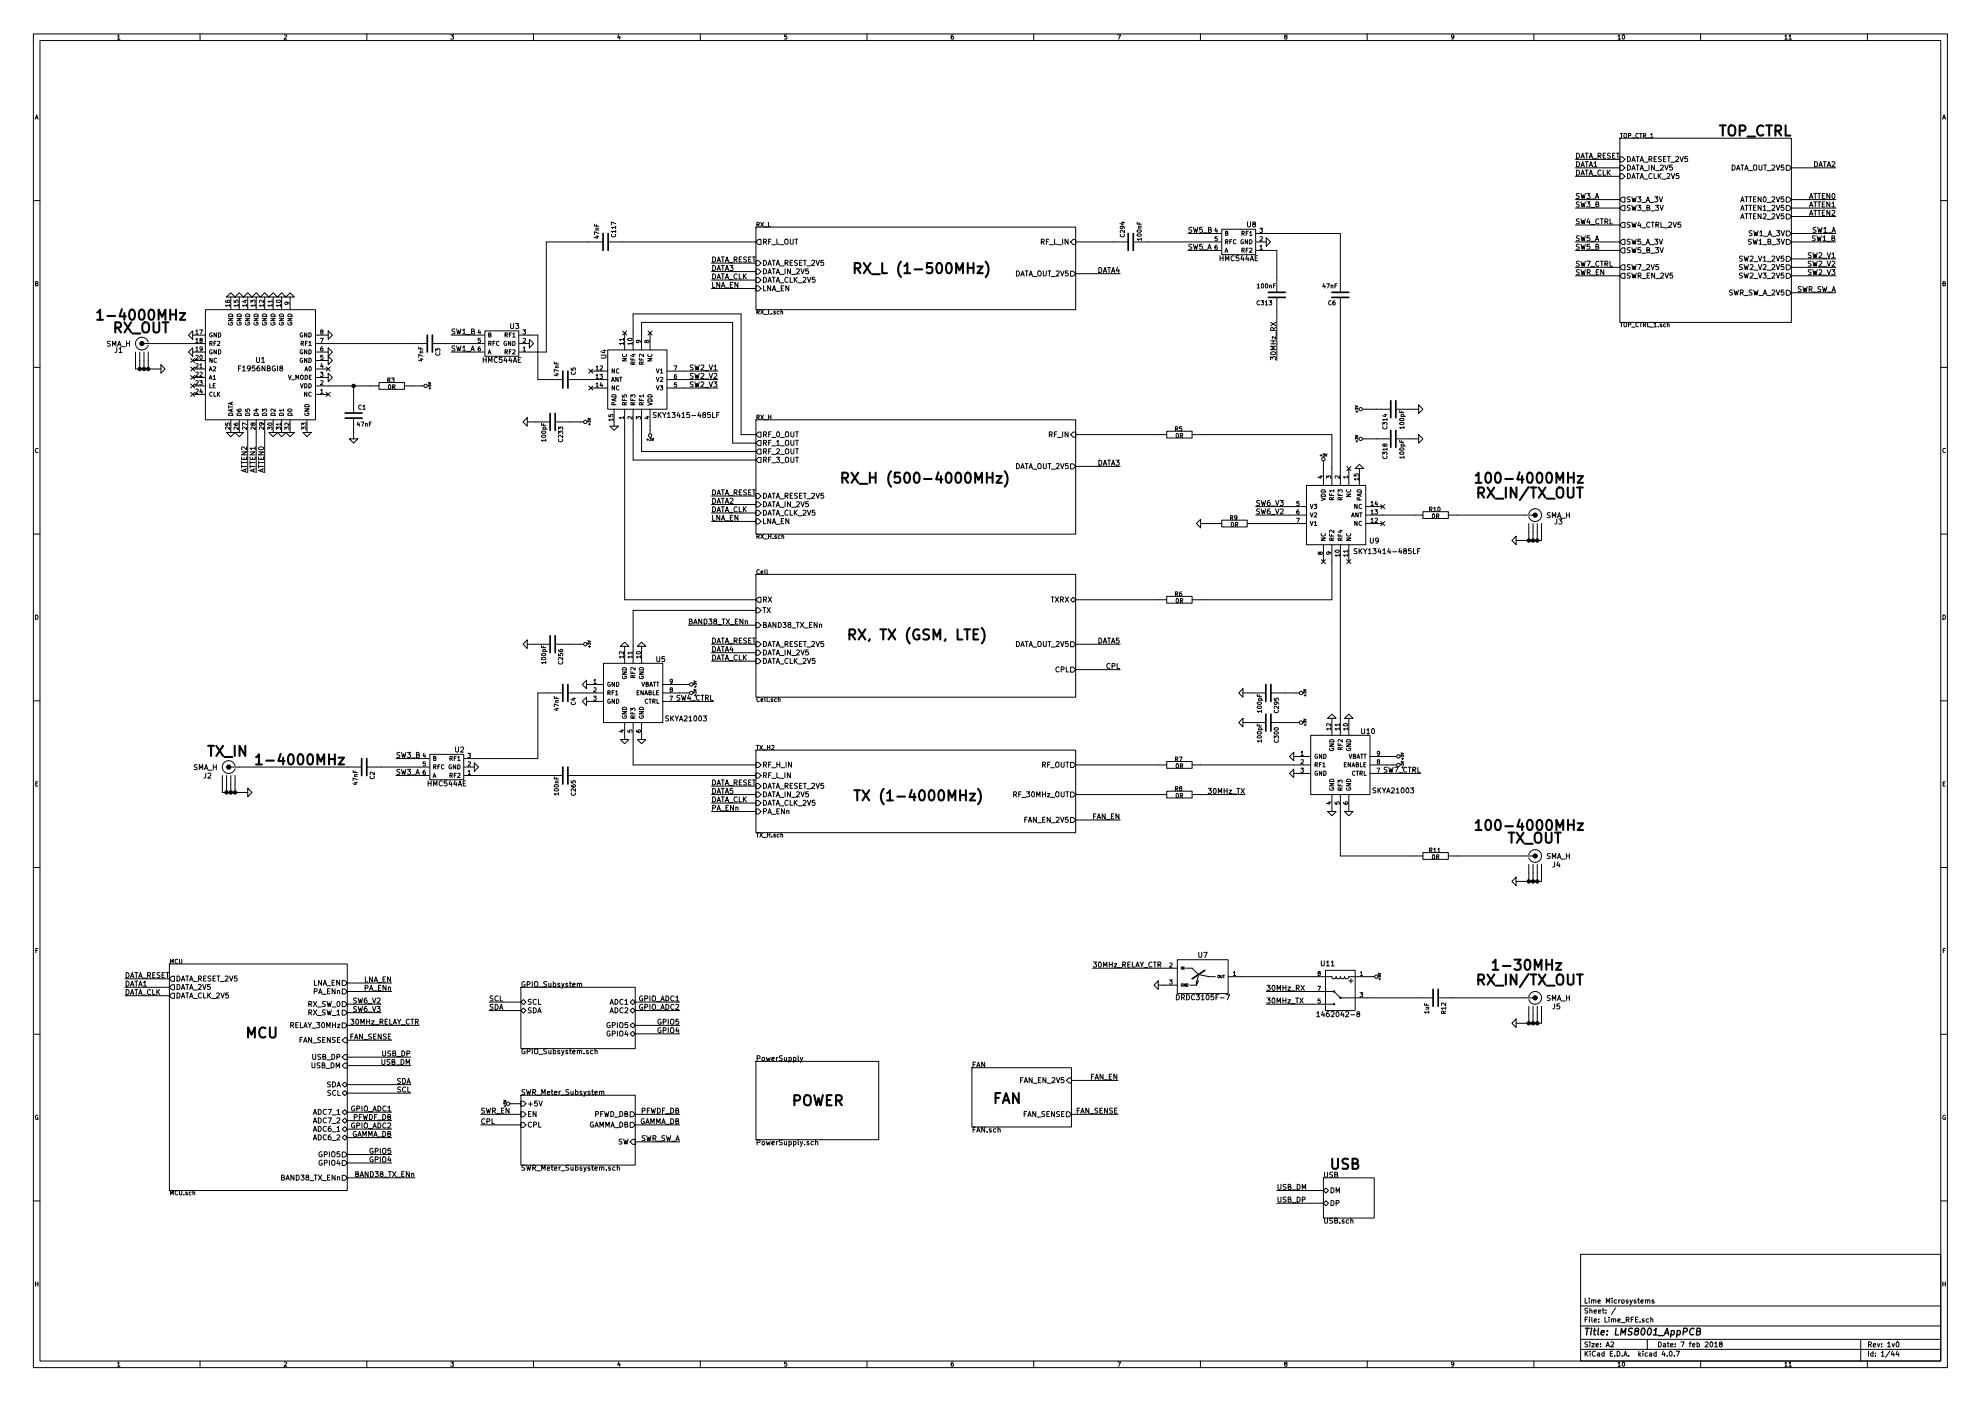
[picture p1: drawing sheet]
<svg xmlns="http://www.w3.org/2000/svg" width="594mm" height="420mm" viewBox="0 0 594 420" stroke-linecap="round" stroke-linejoin="round" font-family="sans-serif">
<g fill="none" stroke="#000" stroke-width=".3">
<path d="M10 10.2h574v400h-574zM12 12.2h570v396h-570zM35.3 10.8l.3-.3v1.3M35.3 11.8h.7M60 10.2v2M85.2 10.6l.5-.1 .3 .3-.8 1h.8M110 10.2v2M135.2 10.5h.8l-.4 .4 .4 .3-.1 .4h-.7M160 10.2v2M185.5 10.4l-.3 .9h.8M185.9 10.9v.9M210 10.2v2"/>
<path d="M235.9 10.5h-.6v.6l.6-.1 .1 .5-.3 .3-.4-.2M260 10.2v2M285.9 10.5l-.6 .3-.1 .7 .3 .3 .4-.2v-.6l-.4-.1-.3 .3M310 10.2v2M335.2 10.5h.8l-.5 1.3M360 10.2v2M385.5 11l-.3-.2 .3-.3h.4v.4a.5 .5 0 0 0-.5 .2 .5 .5 0 0 0 0 .6l.3 .1 .3-.3-.3-.5M410 10.2v2M436 11l-.3 .2h-.3l-.1-.6 .4-.1 .3 .2-.2 .9-.4 .2M460 10.2v2M485.2 10.8l.4-.3v1.3M485.2 11.8h.8"/>
<path d="M486.6 10.6l.2-.1a.62 .62 0 0 1 .4 .6 .62 .62 0 0 1-.5 .6l-.2-.5zM510 10.2v2M535.3 10.8l.3-.3v1.3M535.3 11.8h.7M536.5 10.8l.4-.3v1.3M536.5 11.8h.7M560 10.2v2M10.6 35.8l.4-1.3 .4 1.3M10.7 35.4h.6M582.6 35.8l.4-1.3 .4 1.3M582.7 35.4h.6M472.4 47.8h13.4"/>
<path d="M472.4 50.3h13.4M472.4 52.9h13.4M472.4 59.9h13.4M472.8 51a.77 .77 0 0 1 .9 .8 .77 .77 0 0 1-.9 .7zM472.8 45.9a.77 .77 0 0 1 .9 .8 .77 .77 0 0 1-.9 .8zM472.8 48.5a.77 .77 0 0 1 .9 .7 .77 .77 0 0 1-.9 .8zM473.6 58.1l-.8 .1a.63 .63 0 0 0 .7 .7v.6h-.8M474.1 52.5l.5-1.5 .5 1.5M474.1 47.5l.5-1.6 .5 1.6M474.1 50l.5-1.5 .5 1.5M474.1 58l.4 1.5 .3-1.1 .3 1.1 .3-1.5M474.2 52.1h.8"/>
<path d="M474.2 47h.8M474.2 49.6h.8M475.4 51h.9M475.4 45.9h.9M475.4 48.5h.9M475.8 45.9v1.6M475.8 48.5v1.5M475.8 51v1.5M475.9 58h.9l-.5 .6 .5 .3-.1 .5-.2 .1-.6-.1M476.6 52.5l.5-1.5 .5 1.5M476.6 47.5l.5-1.6 .5 1.6M476.6 50l.5-1.5 .5 1.5"/>
<path d="M476.7 52.1h.7M476.7 47h.7M476.7 49.6h.7M477.1 59.7h1.2M477.7 52.7h1.2M477.7 47.6h1.2M478 48.9l.5-.4v1.5M478 50h.9M478.4 59.5l.5-1.5 .5 1.5M478.5 59.1h.8M479.2 46.8l.8-.1 .1-.6-.9-.2v1.6M479.6 46.8l.5 .7"/>
<path d="M480.1 51.2a.68 .68 0 0 0-.9 .6 .68 .68 0 0 0 .9 .6M480.8 51v1.5h.7M480.8 46.7h.5M481.5 45.9h-.7v1.6h.7M482 51v1.5M482.2 51.7l.7 .8M482.9 51l-.9 .9M483 46l-.9 .1a.63 .63 0 0 0 .8 .8l-.1 .5h-.7M483.6 46.7h.5M484.3 45.9h-.7v1.6h.7M484.8 45.9h.8M485.2 45.9v1.6"/>
<path d="M485.8 41.4h51.4v55.3h-51.4zM485.8 47h.7l.8 .8-.8 .8h-.7zM485.8 49.6h.7l.8 .7-.8 .8h-.7zM485.8 52.1h.7l.8 .8-.8 .7h-.7zM485.9 40h.7M486.3 40v1.3M486.5 59.1h.8v1.5h-.8l-.7-.7zM487 40.2l.3-.2 .5 .2v.7l-.3 .4-.5-.2zM488.1 47a.77 .77 0 0 1 .9 .7 .77 .77 0 0 1-.9 .8zM488.1 49.5a.77 .77 0 0 1 .9 .8 .77 .77 0 0 1-.9 .7zM488.1 52a.77 .77 0 0 1 .9 .8 .77 .77 0 0 1-.9 .8zM488.4 40.7l.6-.1v-.5l-.6-.1v1.3"/>
<path d="M488.9 59.1l-.8 .1a.63 .63 0 0 0 .7 .8l-.1 .5h-.7M489.3 41.4h1M489.4 59l.3 1.5 .3-1 .3 1 .4-1.5M489.4 48.5l.5-1.5 .5 1.5M489.4 51l.5-1.5 .5 1.5M489.4 53.6l.5-1.6 .5 1.6M489.5 48h.7M489.5 50.6h.7M489.5 53.1h.7M490.7 47h.8M490.7 49.5h.8M490.7 52h.8"/>
<path d="M491.1 47v1.5M491.1 49.5v1.5M491.1 52v1.6M491.1 59h1l-.5 .6 .5 .3-.1 .5-.2 .1-.7-.1M491.3 40.1a.56 .56 0 0 0-.8 .5 .56 .56 0 0 0 .8 .6M491.7 40h.7M491.8 48.5l.6-1.5 .5 1.5M491.8 51l.6-1.5 .5 1.5M491.8 53.6l.6-1.6 .5 1.6M492 48h.7M492 50.6h.7M492 53.1h.7"/>
<path d="M492 40v1.3M492.8 40.7l.6-.1 .1-.5-.7-.1v1.3M493 48.6h1.2M493 51.2h1.2M493 53.7h1.2M493.1 40.7l.4 .6M493.8 41.4h1M494.5 47.8l.7-.1 .1-.6-.8-.1v1.5M494.5 49.5v1.5M494.9 47.8l.5 .7M495 40.4l.4-.4v1.3M495 41.3h.7"/>
<path d="M495.4 52.2a.68 .68 0 0 0-1 .6 .68 .68 0 0 0 1 .6M496 52v1.6h.8M496 47.7h.5M496.1 49.5v1.5l-.9-1.5v1.5M496.2 59h1l-.6 .6 .6 .3-.1 .5-.3 .1-.6-.1M496.5 51.2h1.2M496.8 47h-.8v1.5h.8M497.3 52v1.6M497.5 52.7l.7 .9M497.6 59l.5 1.5 .5-1.5M497.9 49.6l.6-.1 .3 .4-.9 1.1h.9M498.2 52l-.9 .9"/>
<path d="M498.2 47l-.8 .1a.63 .63 0 0 0 .7 .8v.5h-.8M498.4 53.7h1.2M498.9 47.7h.5M499.3 49.5l.5 1.5 .5-1.5M499.6 47h-.7v1.5h.7M499.9 52.2l.6-.2 .3 .5-1 1.1h1M500 47h.9M500.5 47v1.5M501 48.6h1.2M501.2 52l.5 1.6 .5-1.6M501.5 49.5h-.7l-.1 .7h.7l.2 .5-.3 .3-.6-.1M502.5 47.1l.6-.1 .3 .4-1 1.1h1"/>
<path d="M503.5 52h-.8l-.1 .8 .8-.1 .1 .6-.3 .3-.6-.2M503.8 47l.5 1.5 .5-1.5M506 47h-.7l-.1 .7 .8-.1 .1 .6-.3 .3-.6-.2M519.5 49.5a.77 .77 0 0 1 .9 .8 .77 .77 0 0 1-.9 .7zM520.8 51l.5-1.5 .5 1.5M520.9 50.6h.7M522.1 49.5h.8M522.5 49.5v1.5M523.2 51l.5-1.5 .6 1.5M523.3 59h.9M523.4 50.6h.7M523.7 59v1.5"/>
<path d="M524.4 51.2h1.2M524.5 59h.8M524.9 59v1.5M525.9 59.8h.5M525.9 49.7l.3-.2 .6 .2-.2 1.2-.7-.1zM526.6 59h-.7v1.5h.7M527.5 49.5v1.2l.3 .3 .6-.3v-1.2M528.1 59v1.5l-.9-1.5v1.5M528.9 49.5h.9M529 59.1l.1-.1a.74 .74 0 0 1 .6 .8 .74 .74 0 0 1-.7 .7l-.2-.5zM529.3 49.5v1.5M529.9 51.2h1.2"/>
<path d="M531.4 59.2l.6-.2 .3 .5-1 1h1M531.4 49.6l.6-.1 .3 .4-1 1.1h1M532.7 59l.5 1.5 .5-1.5M532.7 49.5l.5 1.5 .5-1.5M534.9 59h-.7l-.1 .8 .7-.1 .2 .6-.3 .2-.6-.1M534.9 49.5h-.7l-.1 .7h.7l.2 .5-.3 .3-.6-.1M535.7 59.1h.7l.8 .8-.8 .7h-.7zM535.7 49.6h.7l.8 .7-.8 .8h-.7zM537.2 50.3h13.3M537.2 59.9h13.3M542.6 59.5l.6-1.5 .5 1.5M542.8 59.1h.7"/>
<path d="M543.9 58h.9M544.2 48.5a.77 .77 0 0 1 .9 .7 .77 .77 0 0 1-.9 .8zM544.4 58v1.5M545.1 58h.9M545.5 50l.5-1.5 .5 1.5M545.5 58v1.5M545.6 49.6h.8M546.5 58.7h.5M546.8 48.5h.8M547.2 58h-.7v1.5h.7M547.2 48.5v1.5M548 50l.5-1.5 .5 1.5"/>
<path d="M548.1 49.6h.7M548.7 58v1.5l-.8-1.5v1.5M549.4 48.6l.6-.1 .3 .4-1 1.1h1M549.5 58.2l.3-.2a.74 .74 0 0 1 .5 .8 .74 .74 0 0 1-.7 .7l-.2-.6zM10 60.2h2M178.3 67.2v.6h1.3M178.7 70.9h.9M178.7 69h.9M178.9 67.4v.4M179.1 70.7v.8l-.9-.3M179.6 70l-1.3-.5v.8M179.6 68.4l-.8 .1v.5"/>
<path d="M180.8 72.6h-17v33h-8M182.4 72.6h44.3M183.5 70.3a.56 .56 0 0 0 .5 .7 .56 .56 0 0 0 .5-.7M184.6 69.4h-1.2l.3 .4M184.6 68.2h-1.2l.3 .3M184.6 67.1l-1.2-.5v.8M184.6 67.8v.7M184.6 69.1v.7M213.4 78.9h13.3M213.7 77.1a.77 .77 0 0 1 .9 .7 .77 .77 0 0 1-.9 .8zM213.7 79.6a.77 .77 0 0 1 .9 .8 .77 .77 0 0 1-.9 .7zM215 78.6l.5-1.5 .6 1.5"/>
<path d="M215.2 78.1h.7M216.3 77.1h.9M216.3 79.6h.9M216.8 77.1v1.5M216.8 79.6v1.5M217.5 78.6l.5-1.5 .5 1.5M217.6 78.1h.8M218.6 78.7h1.2M218.9 79.6h.9l-.5 .6 .5 .3-.1 .5-.2 .1-.6-.1M220.2 77.9l.7-.1 .1-.6-.8-.1v1.5M220.5 77.9l.6 .7M221.7 77.8h.5"/>
<path d="M222.4 77.1h-.7v1.5h.7M223.9 77.1l-.8 .1a.63 .63 0 0 0 .7 .8l-.1 .5h-.7M224.5 77.8h.5M225.2 77.1h-.7v1.5h.7M225.7 77.1h.8M226.1 77.1v1.5M226.7 68.1h95.9v24.8h-95.9zM226.7 78.1h.8l.7 .8-.7 .8h-.8zM227 67.4l.6-.1 .1-.5-.7-.1v1.3M227.3 67.4l.4 .6M227.5 71.8h.7v1.5h-.7l-.8-.7zM228.1 66.7l.9 1.3"/>
<path d="M229 72.5h.7l.1-.6-.8-.2v1.5M229 78.1a.77 .77 0 0 1 .9 .7 .77 .77 0 0 1-.9 .8zM229 66.7l-.9 1.3M229.2 68.1h.9M229.4 72.5l.5 .7M230.3 79.6l.5-1.5 .5 1.5M230.4 79.2h.8M230.5 66.7v1.3h.6M230.5 72.5h.5M231.2 71.7h-.7v1.5M231.4 73.4h1.2M231.6 78.1h.9"/>
<path d="M232 78.1v1.5M232.8 79.6l.5-1.5 .5 1.5M232.9 79.2h.7M233 71.7v1.5h.7M233.9 73.4h1.1M233.9 79.7h1.2M235.4 71.9l.3-.2 .6 .2-.2 1.3-.7-.2zM235.4 78.9l.8-.1v-.6l-.8-.1v1.5M235.8 78.9l.5 .7M237 78.8h.5M237 71.7v1.3l.3 .2 .6-.2v-1.3M237.7 78.1h-.7v1.5h.7"/>
<path d="M238.4 71.7h.8M238.8 71.7v1.5M239.1 78.1l-.8 .1a.63 .63 0 0 0 .8 .8l-.1 .5h-.7M239.8 78.8h.5M240.5 78.1h-.7v1.5h.7M240.9 78.1h.9M241.4 78.1v1.5M242 79.7h1.1M243.4 78.2l.6-.1 .3 .4-.9 1.1h.9M244.7 78.1l.5 1.5 .5-1.5M247 78.1h-.8v.7l.7-.1 .1 .6-.3 .3-.5-.2M312.3 72.5h.7l.1-.6-.8-.2v1.5"/>
<path d="M312.6 72.5l.6 .7M313.8 72.5h.5M314.5 71.7h-.7v1.5M314.7 73.4h1.2M316.3 71.7v1.5h.7M317.1 73.4h1.2M318.7 71.7v1.5M320.3 71.7v1.5l-.9-1.5v1.5M321.8 71.8h.8v1.5h-.8l-.7-.7zM322.6 72.6h15.7M336 70.3a.56 .56 0 0 0 .6 .7 .56 .56 0 0 0 .5-.7M336.3 66.7h.9"/>
<path d="M336.5 67.8l.2 .3v.3l-.7 .1-.1-.4 .3-.3 .7 .1 .3 .5M336.8 66.6v.7l-.9-.3M337.2 69.1v.7l-.9-.7-.4 .2 .1 .5M339.9 72.6h26.3M341 66.6v.6h1.3M341.1 70.3a.76 .76 0 0 1 1.2 .3 .66 .66 0 0 1-.7 .3 .66 .66 0 0 1-.5-.6zM341.1 69.1a.76 .76 0 0 1 1.2 .3 .66 .66 0 0 1-.7 .3 .66 .66 0 0 1-.5-.6zM341.4 68.4h.9M341.6 66.8v.4M342.3 71.7h-1.3l.4 .4M342.3 67.8l-.8 .1 .1 .5M342.3 71.4v.7"/>
<path d="M356.2 75.1h10M356.2 70h10M357.4 68.2l-.8 .1a.63 .63 0 0 0 .7 .8v.5h-.8M357.4 73.3l-.8 .1a.63 .63 0 0 0 .7 .8v.5h-.8M357.9 68.2l.4 1.5 .2-1.1 .4 1.1 .3-1.5M357.9 73.2l.4 1.6 .2-1.1 .4 1.1 .3-1.6M360.5 68.2h-.7l-.1 .7 .8-.1 .1 .6-.3 .3-.6-.2M360.5 73.2h-.7l-.1 .8 .8-.1 .1 .6-.3 .3-.6-.2M360.9 69.8h1.2M360.9 74.9h1.2M362.2 74.8l.5-1.6 .5 1.6M362.3 74.3h.8"/>
<path d="M362.4 68.9l.7-.1v-.5l-.7-.1v1.5h.6l.3-.5-.4-.3M364.6 68.4l-.2 .9h.7M364.9 73.5l-.5 .3v.7l.2 .3 .4-.1-.1-.6-.3-.1-.2 .2M364.9 68.9v.8M365 71h-.6v.6h.6v.5h-.6M365.9 77.4h.9M365.9 76.7v1.5M366.4 68.7h10.2v7.7h-10.2zM366.8 76.7v1.5M367.4 75.7l.4-1.3 .4 1.3M367.5 78.2v-1.5l.5 1.1 .5-1.1v1.5M367.5 75.3h.6"/>
<path d="M367.5 69.9l.6-.1v-.4l-.6-.1v1.3h.5l.2-.4-.2-.3M367.5 72.5h.6l.1-.5-.7-.1v1.2M367.8 72.5l.4 .6M368.8 72.5h.4M369.4 71.9h-.6v1.2M370.1 76.9a.68 .68 0 0 0-.9 .6 .68 .68 0 0 0 .9 .6M370.6 72a.56 .56 0 0 0-.8 .5 .56 .56 0 0 0 .8 .5M371.5 76.7h-.7l-.1 .7h.7l.2 .5-.3 .3-.6-.1M372.4 75.1l.6-.1 .1-.5-.7-.1v1.3M372.4 70l.6-.1 .1-.5-.7-.1v1.3M372.5 76.6l-.4 1.1h1M372.7 75.1l.5 .6"/>
<path d="M372.7 70l.5 .6M372.8 71.9a.57 .57 0 0 0-.7 .6 .57 .57 0 0 0 .8 .5v-.4h-.3M372.9 77.2v1M373.7 75h.4M373.7 69.9h.4M374 76.6l-.4 1.1h.9M374.1 66.5v1.3l.3 .3 .6-.3v-1.3M374.1 71.9v1.2l-.7-1.2v1.2M374.3 74.4h-.6v1.3M374.3 69.3h-.6v1.3M374.3 77.2v1M374.8 74.5l.4-.1 .3 .4-.8 .9h.8"/>
<path d="M374.8 71.9a.64 .64 0 0 1 .7 .6 .64 .64 0 0 1-.7 .6zM374.8 69.7l.3-.4v1.3M374.8 70.6h.7M374.9 78.2l.5-1.5 .5 1.5M375 77.8h.8M375.9 67.2l-.3-.3 .1-.2 .7-.1 .1 .4-.9 .5 .3 .6 .6-.3-.3-.6M376.4 77.4h.5M376.7 70h25.3v17.7M376.7 75.1h6.2v12.6M376.7 72.6h3M377.1 76.7h-.7v1.5h.7M377.8 68.4h.8l-.4 .5 .3 .1v.6h-.7"/>
<path d="M377.9 73.9l.3-.4v1.3M377.9 71.1l.5-.1 .2 .3-.8 1h.8M377.9 74.8h.7M379.7 71.3l1.3 1.3-1.3 1.2zM472.4 75.1h13.4M472.4 72.6h13.4M472.4 62.4h13.4M472.4 67.5h13.4M473.6 60.6l-.8 .1a.63 .63 0 0 0 .7 .8v.5h-.8M473.6 65.7l-.8 .1a.63 .63 0 0 0 .7 .8v.5h-.8M473.6 78.4l-.8 .1a.63 .63 0 0 0 .7 .8v.5h-.8M473.6 70.8l-.8 .1a.63 .63 0 0 0 .7 .7v.6h-.8"/>
<path d="M473.6 73.3l-.8 .1a.63 .63 0 0 0 .7 .8v.5h-.8M474.1 60.5l.4 1.6 .3-1.1 .3 1.1 .3-1.6M474.1 65.6l.4 1.5 .3-1 .3 1 .3-1.5M474.1 78.3l.4 1.5 .3-1 .3 1 .3-1.5M474.1 70.7l.4 1.5 .3-1.1 .3 1.1 .3-1.5M474.1 73.2l.4 1.6 .3-1.1 .3 1.1 .3-1.6M475.9 60.5h.9l-.5 .6 .5 .3-.1 .5-.2 .2-.6-.2M475.9 78.3h1l-.7 1.5M476.3 65.5l-.4 1.1h1M476.7 66.1v1M476.7 70.7h-.7l-.1 .7h.8l.1 .5-.3 .3-.6-.1M476.7 73.2h-.7l-.1 .8 .8-.1 .1 .6-.3 .3-.6-.2"/>
<path d="M477.1 74.9h1.2M477.1 72.4h1.2M477.1 62.2h1.2M477.1 67.3h1.2M478.4 72.2l.5-1.5 .5 1.5M478.5 71.8h.8M478.6 61.3l.7-.1v-.5l-.7-.2v1.6h.6l.3-.5-.4-.3M478.6 74l.7-.1v-.5l-.7-.2v1.6h.6l.3-.5-.4-.3M479.5 65.8a.68 .68 0 0 0-1 .6 .68 .68 0 0 0 1 .6M479.5 78.5a.68 .68 0 0 0-1 .6 .68 .68 0 0 0 1 .6M479.9 65.6h.9M479.9 78.3h.9"/>
<path d="M480.4 65.6v1.5M480.4 78.3v1.5M481.3 66.4h.7l.1-.6-.8-.2v1.5M481.3 79.1h.7l.1-.6-.8-.2v1.5M481.7 66.4l.5 .7M481.7 79.1l.5 .7M482.8 65.6v1.5h.8M482.8 78.3v1.5h.8M486.5 66.7h.8v1.5h-.8l-.7-.7zM486.5 79.4h.8v1.5h-.8l-.7-.7zM486.5 61.6h.8v1.6h-.8l-.7-.8zM486.5 74.3h.8v1.6h-.8l-.7-.8z"/>
<path d="M486.5 71.8h.8v1.5h-.8l-.7-.7zM488.9 66.7l-.8 .1a.63 .63 0 0 0 .7 .8l-.1 .5h-.7M488.9 79.4l-.8 .1a.63 .63 0 0 0 .7 .8l-.1 .5h-.7M488.9 61.6l-.8 .1a.63 .63 0 0 0 .7 .8l-.1 .5h-.7M488.9 74.3l-.8 .1a.63 .63 0 0 0 .7 .8l-.1 .5h-.7M488.9 71.8l-.8 .1a.63 .63 0 0 0 .7 .8l-.1 .5h-.7M489.4 66.6l.3 1.6 .3-1.1 .3 1.1 .4-1.6M489.4 79.3l.3 1.6 .3-1.1 .3 1.1 .4-1.6M489.4 61.6l.3 1.5 .3-1.1 .3 1.1 .4-1.5M489.4 74.3l.3 1.5 .3-1.1 .3 1.1 .4-1.5M489.4 71.7l.3 1.5 .3-1 .3 1 .4-1.5M491.1 79.3h1.1l-.7 1.6"/>
<path d="M491.1 61.6h1l-.5 .5 .5 .3-.1 .5-.2 .2-.7-.2M491.6 66.6l-.4 1.1h1M491.9 67.1v1.1M492 74.3h-.7l-.1 .7 .7-.1 .2 .6-.3 .3-.6-.2M492 71.7h-.7l-.1 .8 .7-.1 .2 .6-.3 .2-.6-.1M492.4 73.4h1.1M492.4 60.7h1.1M492.4 63.2h1.1M492.4 68.3h1.1M492.4 75.9h1.1M493.7 60.5l.5-1.5 .5 1.5M493.7 73.2l.5-1.5 .5 1.5"/>
<path d="M493.8 79.5l.6-.2 .3 .5-.9 1.1h.9M493.8 60.1h.7M493.8 72.8h.7M493.9 62.3l.6-.1 .1-.5-.7-.1v1.5h.6l.3-.5-.4-.3M493.9 75l.6-.1 .1-.5-.7-.1v1.5h.6l.3-.5-.4-.3M494.8 66.8a.68 .68 0 0 0-1 .6 .68 .68 0 0 0 1 .6M494.8 73.4h1.2M494.8 60.7h1.2M495 63.2h1.2M495 75.9h1.2M495.1 79.3l.5 1.6 .5-1.6M495.2 66.6h.9"/>
<path d="M495.6 66.6v1.6M496.2 71.7h1l-.6 .6 .6 .3-.1 .5-.3 .1-.6-.1M496.4 61.6h1l-.5 .5 .5 .3-.1 .5-.2 .2-.7-.2M496.4 74.3h1l-.5 .5 .5 .3-.1 .5-.2 .2-.7-.2M496.6 67.5l.7-.1 .1-.6-.8-.2v1.6M497 67.5l.5 .7M497.4 79.3h-.8l-.1 .8 .8-.1 .1 .6-.3 .3-.6-.2M497.6 71.7l.5 1.5 .5-1.5M497.8 61.6l.5 1.5 .5-1.5M497.8 74.3l.5 1.5 .5-1.5M498.1 66.6v1.6h.7M499 68.3h1.2"/>
<path d="M500.4 66.8l.6-.2 .3 .5-.9 1.1h.9M501.8 66.6l.5 1.6 .5-1.6M504 66.6h-.7l-.1 .8 .7-.1 .2 .6-.3 .3-.6-.2M522 60.5l.5-1.5 .5 1.5M522 63.1l.5-1.5 .5 1.5M522 65.6l.5-1.5 .5 1.5M522.1 60.1h.8M522.1 62.7h.8M522.1 65.2h.8M522.5 79.4l-.8 .1a.63 .63 0 0 0 .8 .8l-.1 .5h-.8M522.5 76.9l-.8 .1a.63 .63 0 0 0 .8 .7l-.1 .5h-.8M523 79.3l.4 1.6 .3-1.1 .3 1.1 .3-1.6"/>
<path d="M523 76.8l.4 1.5 .3-1.1 .3 1.1 .3-1.5M523.3 61.6h.9M523.3 64.1h.9M523.7 61.6v1.5M523.7 64.1v1.5M524.5 61.6h.8M524.5 64.1h.8M524.8 79.5l.6-.2 .3 .5-.9 1.1h.9M524.8 77l.6-.2 .3 .4-.9 1.1h.9M524.9 61.6v1.5M524.9 64.1v1.5M525.2 71.8l-.8 .1a.63 .63 0 0 0 .7 .8l-.1 .5h-.7"/>
<path d="M525.4 69.3h-.8a.63 .63 0 0 0 .7 .8v.5h-.8M525.7 71.7l.4 1.5 .2-1 .3 1 .4-1.5M525.9 62.3h.5M525.9 64.8h.5M525.9 69.2l.4 1.5 .3-1.1 .3 1.1 .3-1.5M526 78.5h1.2M526.6 61.6h-.7v1.5h.7M526.6 64.1h-.7v1.5h.7M527.3 79.3l.5 1.6 .5-1.6M527.3 76.8l.5 1.5 .5-1.5M527.5 72.2l.5-.5v1.5M527.5 73.2h.9"/>
<path d="M527.7 69.6l.5-.4v1.5M527.7 70.7h.9M528.1 61.6v1.5l-.9-1.5v1.5M528.1 64.1v1.5l-.9-1.5v1.5M528.7 73.4h1.1M528.8 62l.4-.4v1.5M528.8 64.3l.5-.2 .3 .4-.9 1.1h.9M528.8 79.5l.5-.2 .3 .5-.9 1.1h.9M528.8 77.2l.4-.4v1.5M528.8 63.1h.8M528.8 78.3h.8M528.9 70.9h1.2"/>
<path d="M529.9 60.7h1.2M529.9 63.2h1.2M529.9 65.8h1.2M529.9 78.5h1.2M530.2 72.5l.7-.1v-.5l-.7-.2v1.5h.6l.3-.5-.4-.2M530.2 70.7l.5-1.5 .5 1.5M530.4 70.3h.7M531.4 61.7l.6-.1 .3 .4-1 1.1h1M531.4 64.3l.6-.2 .3 .4-1 1.1h1M531.4 79.5l.6-.2 .3 .5-1 1.1h1M531.4 77l.6-.2 .3 .4-1 1.1h1M531.4 73.4h1.1"/>
<path d="M531.4 70.9h1.1M532.7 61.6l.5 1.5 .5-1.5M532.7 64.1l.5 1.5 .5-1.5M532.7 79.3l.5 1.6 .5-1.6M532.7 76.8l.5 1.5 .5-1.5M532.8 69.2h.9l-.5 .6 .5 .2-.1 .6-.2 .1-.6-.1M532.8 71.7h.9l-.5 .6 .5 .3-.1 .5-.2 .1-.6-.1M534.1 69.2l.5 1.5 .6-1.5M534.1 71.7l.5 1.5 .6-1.5M534.9 61.6h-.7l-.1 .7 .7-.1 .2 .6-.3 .3-.6-.2M534.9 64.1h-.7l-.1 .7h.7l.2 .5-.3 .3-.6-.1M534.9 79.3h-.7l-.1 .8 .7-.1 .2 .6-.3 .3-.6-.2"/>
<path d="M534.9 76.8h-.7l-.1 .7h.7l.2 .5-.3 .3-.6-.1M535.7 61.6h.7l.8 .8-.8 .8h-.7zM535.7 64.2h.7l.8 .7-.8 .8h-.7zM535.7 79.4h.7l.8 .8-.8 .7h-.7zM535.7 76.9h.7l.8 .7-.8 .8h-.7zM535.7 69.3h.7l.8 .7-.8 .8h-.7zM535.7 71.8h.7l.8 .8-.8 .7h-.7zM537.2 72.6h13.3M537.2 70h13.3M537.2 62.4h13.3M537.2 64.9h13.3M537.2 77.6h13.3"/>
<path d="M542.6 62.1l.6-1.6 .5 1.6M542.6 64.6l.6-1.5 .5 1.5M542.8 61.6h.7M542.8 64.2h.7M543.2 75.9h-.9a.63 .63 0 0 0 .8 .8l-.1 .5h-.7M543.2 78.4l-.9 .1a.63 .63 0 0 0 .8 .8l-.1 .5h-.7M543.7 75.8l.3 1.5 .3-1.1 .3 1.1 .4-1.5M543.7 78.3l.3 1.5 .3-1 .3 1 .4-1.5M543.9 60.5h.9M543.9 63.1h.9M544.4 70.8l-.8 .1a.63 .63 0 0 0 .7 .7l-.1 .6h-.7M544.4 60.5v1.6"/>
<path d="M544.4 63.1v1.5M544.6 68.2l-.8 .1a.63 .63 0 0 0 .7 .8l-.1 .5h-.7M544.9 70.7l.3 1.5 .3-1.1 .3 1.1 .4-1.5M545.1 68.2l.4 1.5 .2-1.1 .3 1.1 .4-1.5M545.1 60.5h.9M545.1 63.1h.9M545.5 75.9l.5-.1 .4 .4-1 1.1h1M545.5 78.5l.5-.2 .4 .5-1 1h1M545.5 60.5v1.6M545.5 63.1v1.5M546.5 61.3h.5M546.5 63.8h.5"/>
<path d="M546.6 77.5h1.2M546.7 71.1l.4-.4v1.5M546.7 72.2h.9M546.9 68.6l.5-.4v1.5M546.9 69.7h.9M547.2 60.5h-.7v1.6h.7M547.2 63.1h-.7v1.5h.7M547.9 72.4h1.1M548 75.8l.5 1.5 .5-1.5M548 78.3l.5 1.5 .5-1.5M548.1 69.8h1.1M548.7 60.5v1.6l-.8-1.6v1.6"/>
<path d="M548.7 63.1v1.5l-.8-1.5v1.5M549.4 61l.4-.5v1.6M549.4 63.2l.6-.1 .3 .4-1 1.1h1M549.4 71.4h.6l.1-.5-.7-.2v1.5h.6l.3-.5-.4-.3M549.4 76.2l.4-.4v1.5M549.4 78.5l.6-.2 .3 .5-1 1h1M549.4 62.1h.9M549.4 77.3h.9M549.4 69.7l.5-1.5 .5 1.5M549.5 69.3h.8M582 60.2h2M10.7 85.1l.5-.1 .1-.5-.6-.1v1.3h.5l.2-.4-.3-.2"/>
<path d="M58.7 99.3l.4-.4v1.3M59.9 98.9h.8l-.5 1.3M61.6 92.9h33v33h-33zM63.6 99.9a.57 .57 0 0 0-.7 .5 .57 .57 0 0 0 .7 .6v-.5h-.2M64.9 99.8v1.3l-.7-1.3v1.3M65.5 99.8a.64 .64 0 0 1 .7 .6 .64 .64 0 0 1-.7 .7zM67.6 90.1l.3 .6h.8l.2-.2-.1-.4h-.6l-.1 .4 .3 .2M67.9 89.1l1.3-1.3 1.3 1.3zM68.5 95.5h1.3l-1.3 .7h1.3M68.6 96.8a.57 .57 0 0 0 .6 .7 .57 .57 0 0 0 .5-.8h-.5v.3M68.6 94.4a.69 .69 0 0 1 .8-.2 .69 .69 0 0 1 .4 .7h-1.3zM68.9 91.6h-1.3l.4 .3"/>
<path d="M68.9 91.2v.7M69.2 89.1v3.8M70.2 90.1v.6h.6v-.6h.5v.6M70.5 89.1l1.3-1.3 1.2 1.3zM71.1 95.5h1.2l-1.2 .7h1.2M71.1 96.8a.57 .57 0 0 0 .6 .7 .57 .57 0 0 0 .5-.8h-.4v.3M71.1 94.4a.69 .69 0 0 1 .8-.2 .69 .69 0 0 1 .4 .7h-1.2zM71.5 91.6h-1.3l.3 .3M71.5 91.2v.7M71.8 89.1v3.8M73 89.1l1.3-1.3 1.3 1.3zM73.1 90.1h.9"/>
<path d="M73.6 90v.7l-1-.3M73.6 95.5h1.3l-1.3 .7h1.3M73.7 96.8a.57 .57 0 0 0 .5 .7 .57 .57 0 0 0 .6-.8h-.5v.3M73.7 94.4a.69 .69 0 0 1 .7-.2 .69 .69 0 0 1 .5 .7h-1.3zM74 91.6h-1.3l.4 .3M74 91.2v.7M74.3 89.1v3.8M75.3 90.8v-.8l.4 .4 .1-.3h.6v.7M75.6 89.1l1.2-1.3 1.3 1.3zM76.1 95.5h1.3l-1.3 .7h1.3M76.2 96.8a.57 .57 0 0 0 .6 .7 .57 .57 0 0 0 .5-.8h-.4v.3M76.2 94.4a.69 .69 0 0 1 .8-.2 .69 .69 0 0 1 .4 .7h-1.3z"/>
<path d="M76.5 91.6h-1.2l.3 .3M76.5 91.2v.7M76.8 89.1v3.8M78.1 89.1l1.3-1.3 1.2 1.3zM78.7 95.5h1.3l-1.3 .7h1.3M78.7 96.8a.57 .57 0 0 0 .6 .7 .57 .57 0 0 0 .5-.8h-.4v.3M78.7 94.4a.69 .69 0 0 1 .8-.2 .69 .69 0 0 1 .5 .7h-1.3zM79.1 91.6h-1.3l.4 .3M79.1 90v.8l-.9-.8-.4 .2 .1 .5M79.1 91.2v.7M79.4 89.1v3.8M80.6 89.1l1.3-1.3 1.3 1.3z"/>
<path d="M81.2 95.5h1.3l-1.3 .7h1.3M81.3 96.8a.57 .57 0 0 0 .6 .7 .57 .57 0 0 0 .5-.8h-.5v.3M81.3 94.4a.69 .69 0 0 1 .8-.2 .69 .69 0 0 1 .4 .7h-1.3zM81.6 91.6h-1.3l.4 .3M81.6 90.4h-1.3l.4 .3M81.6 90v.7M81.6 91.2v.7M81.9 89.1v3.8M82.9 90.2a.76 .76 0 0 1 1.3 .2 .66 .66 0 0 1-.7 .3 .66 .66 0 0 1-.6-.5zM83.2 89.1l1.3-1.3 1.2 1.3zM83.8 95.5h1.2l-1.2 .7h1.2M83.8 96.8a.57 .57 0 0 0 .6 .7 .57 .57 0 0 0 .5-.8h-.4v.3"/>
<path d="M83.8 94.4a.69 .69 0 0 1 .8-.2 .69 .69 0 0 1 .4 .7h-1.2zM84.2 91.6h-1.3l.3 .3M84.2 91.2v.7M84.5 89.1v3.8M85.7 89.1l1.3-1.3 1.3 1.3zM86 90.6l.2 .2-.1 .4-.6 .1-.1-.5 .2-.2 .8 .1 .3 .5M86.3 95.5h1.3l-1.3 .7h1.3M86.4 96.8a.57 .57 0 0 0 .5 .7 .57 .57 0 0 0 .6-.8h-.5v.3M86.4 94.4a.69 .69 0 0 1 .7-.2 .69 .69 0 0 1 .5 .7h-1.3zM87 89.1v3.8M90.7 99.9a.57 .57 0 0 0-.7 .5 .57 .57 0 0 0 .8 .6v-.5h-.3M92 99.8v1.3l-.7-1.3v1.3"/>
<path d="M92.6 99.8a.64 .64 0 0 1 .8 .6 .64 .64 0 0 1-.8 .7zM96.4 99.5l-.2-.3 .2-.3 .4 .1v.3a.52 .52 0 0 0-.5 .2 .52 .52 0 0 0-.1 .6h.6l-.2-.6M98.4 99.2l1.3 1.3-1.3 1.3zM136.4 98.7l-.8 .1a.63 .63 0 0 0 .7 .8v.5h-.8M136.9 98.6l.4 1.6 .3-1.1 .3 1.1 .3-1.6M138.7 99.1l.5-.5v1.6M141.4 99.4l.7-.1 .1-.5-.8-.2v1.6h.6l.3-.5-.4-.3M143.7 98.8l-.3 1h.7M144 99.3v.9M145.4 99.2h10.2v7.6h-10.2zM153.1 97v1.3l.3 .2 .6-.2v-1.3M153.3 99.8h-.6v1.3"/>
<path d="M154.6 97h.9l-.5 .6 .5 .3v.5l-.3 .1-.6-.1M156.8 98.9h.8l-.4 .5 .4 .1v.6h-.8M186.7 99.3l1.2 1.2M187.3 99.9v5M187.9 99.3l-1.2 1.2M194.3 99.3l1.3 1.2M194.9 99.9v5M195.6 99.3l-1.3 1.2M213.4 84h13.3M213.4 86.5h13.3M213.4 81.4h13.3M213.7 82.1a.77 .77 0 0 1 .9 .8 .77 .77 0 0 1-.9 .8z"/>
<path d="M213.7 84.7v1.5h.8M215 83.7l.5-1.6 .6 1.6M215 81.1l.5-1.5 .6 1.5M215.2 83.2h.7M215.2 80.7h.7M215.8 84.7v1.5l-.8-1.5v1.5M216.3 82.1h.9M216.4 86.2l.5-1.5 .5 1.5M216.5 85.8h.7M216.8 82.1v1.6M217.5 83.7l.5-1.6 .5 1.6M217.5 81.1l.5-1.5 .5 1.5"/>
<path d="M217.5 86.4h1.2M217.6 83.2h.8M217.6 80.7h.8M218.6 83.8h1.2M219 85.4h.5M219.8 84.7h-.8v1.5h.8M221.1 82.3a.68 .68 0 0 0-1 .6 .68 .68 0 0 0 1 .6M221.3 84.7v1.5l-.9-1.5v1.5M221.7 82.1v1.6h.7M222.9 82.1v1.6M223.2 82.8l.6 .9M223.8 82.1l-.9 .9"/>
<path d="M226.7 85.8h.8l.7 .7-.7 .8h-.8zM226.7 80.7h.8l.7 .7-.7 .8h-.8zM226.7 83.2h.8l.7 .8-.7 .8h-.8zM227 93.6l.6-.1 .1-.5-.7-.1v1.3M227.3 93.6l.4 .6M228.1 92.9l.9 1.3M229 85.7v1.5h.7M229 80.6a.77 .77 0 0 1 .9 .8 .77 .77 0 0 1-.9 .7zM229 83.2a.77 .77 0 0 1 .9 .7 .77 .77 0 0 1-.9 .8zM229 92.9l-.9 1.3M229.2 94.3h.9M230.3 82.1l.5-1.5 .5 1.5"/>
<path d="M230.3 84.7l.5-1.5 .5 1.5M230.4 81.7h.8M230.4 84.2h.8M230.5 92.9v1.3h.6M231.1 85.7v1.5l-.9-1.5v1.5M231.5 94.1v.1M231.6 80.6h.9M231.6 83.2h.9M231.6 87.2l.5-1.5 .5 1.5M231.7 86.8h.8M232 80.6v1.5M232 83.2v1.5"/>
<path d="M232.5 93.4l-.5 .1 .5 .3v.3h-.5M232.8 82.1l.5-1.5 .5 1.5M232.8 84.7l.5-1.5 .5 1.5M232.8 87.4h1.1M232.9 81.7h.7M232.9 84.2h.7M233.6 93.4l-.3-.1-.3 .3 .1 .5h.5M233.9 82.3h1.2M233.9 84.8h1.2M234.2 93.5l.5-.1v.8M234.2 92.9v1.3M234.3 86.4h.5"/>
<path d="M235 85.7h-.7v1.5h.7M235.4 80.6v1.5M236.3 83.3a.68 .68 0 0 0-1 .6 .68 .68 0 0 0 1 .6M236.6 85.7v1.5l-.9-1.5v1.5M237 83.2v1.5h.7M237.1 80.6v1.5l-.9-1.5v1.5M237.4 82.3h1.2M238.2 83.2v1.5M238.4 83.8l.7 .9M238.9 80.8l.5-.2 .4 .4-1 1.1h1M239.1 83.2l-.9 .8M239.4 84.8h1.1"/>
<path d="M240.2 80.6l.5 1.5 .5-1.5M240.8 83.3l.6-.1 .3 .4-.9 1.1h.9M242.1 83.2l.5 1.5 .6-1.5M242.4 80.6h-.7l-.1 .7h.7l.2 .6-.3 .2-.6-.1M244.4 83.2h-.8v.7l.7-.1 .1 .6-.3 .3-.5-.2M304.8 81.2a.77 .77 0 0 1 .9 .8 .77 .77 0 0 1-.9 .8zM306.1 82.8l.6-1.6 .5 1.6M306.3 82.3h.7M307.4 81.2h.9M307.9 81.2v1.6M308.6 82.8l.5-1.6 .5 1.6M308.7 82.3h.8"/>
<path d="M309.8 82.9h1.1M311.3 81.5l.3-.3 .6 .3-.2 1.2-.7-.1zM312.9 81.2v1.3l.3 .3 .6-.3v-1.3M314.3 81.2h.8M314.7 81.2v1.6M315.3 82.9h1.2M316.7 81.4l.6-.2 .3 .5-.9 1.1h.9M318.1 81.2l.5 1.6 .5-1.6M320.3 81.2h-.7l-.1 .8 .7-.1 .2 .6-.3 .3-.6-.2M321.1 81.3h.7l.8 .8-.8 .7h-.7zM322.6 82.1h13.3M329.5 80.2a.77 .77 0 0 1 .9 .8 .77 .77 0 0 1-.9 .8z"/>
<path d="M330.9 81.8l.5-1.6 .5 1.6M331 81.3h.7M332.2 80.2h.8M332.6 80.2v1.6M333.3 81.8l.5-1.6 .5 1.6M333.5 81.3h.7M335.1 80.2l-.4 1h1M335.5 80.7v1.1M377 85.5l.4-.4v1.3M377 86.4h.7M377.7 90.3a.56 .56 0 0 0-.7 .5 .56 .56 0 0 0 .7 .5M378.2 90.2h.7l-.4 .5 .4 .1v.5h-.7"/>
<path d="M378.4 85.2l.1-.1a.61 .61 0 0 1 .5 .6 .61 .61 0 0 1-.6 .6zM379.5 90.5l.3-.3v1.3M379.5 91.5h.7M379.6 85.2l.2-.1a.61 .61 0 0 1 .4 .6 .61 .61 0 0 1-.5 .6zM380.6 90.2h.8l-.5 .5 .4 .1v.5h-.7M380.7 85.6h.5l.1 .8M380.7 85.5v.9M381.1 96.7l1.5 1M381.9 99.1l-.1-.7-.6-.1-.1 .8h1.5M381.9 85.7h.4M382.5 85.1h-.6v1.3M382.6 98.2l-.7 .5"/>
<path d="M382.6 96.7l-1.5 1M382.7 99.5v1.1M382.9 89.2v18.9M397 85l-.3 .9h.8M397.3 85.5v.9M397.8 85.1h.9l-.6 1.3M399.2 85.6h.5v.8M399.2 85.5v.9M399.2 90.3a.56 .56 0 0 0-.8 .5 .56 .56 0 0 0 .8 .5M400.3 90.2l-.5 .3-.1 .7 .2 .3 .5-.2-.1-.6h-.4l-.2 .2M400.3 85.7h.5M400.9 85.1h-.6v1.3"/>
<path d="M402 89.2v56.4M472.4 80.2h13.4M472.4 82.7h13.4M473.6 80.9l-.8 .1a.63 .63 0 0 0 .7 .8v.5h-.8M474.1 80.9l.4 1.5 .3-1.1 .3 1.1 .3-1.5M476 81.7l.7-.1 .1-.6-.8-.1v1.5M476.4 81.7l.5 .7M477.1 80h1.2M477.2 82.5h1.1M478.7 81.6h.5M479.4 80.9h-.7v1.5h.7M480.9 80.9v1.5l-.8-1.5v1.5"/>
<path d="M485.9 96.7h.7M486.3 96.7v1.3M486.5 82h.8v1.5h-.8l-.7-.8zM487 96.9l.3-.2 .5 .2v.7l-.3 .4-.5-.2zM488.4 97.4l.6-.1v-.5l-.6-.1v1.3M488.9 82h-.8a.63 .63 0 0 0 .7 .8l-.1 .5h-.7M489.3 98.1h1M489.4 81.9l.3 1.5 .3-1.1 .3 1.1 .4-1.5M491.3 82.7l.7-.1 .1-.6-.8-.1v1.5M491.3 96.8a.56 .56 0 0 0-.8 .6 .56 .56 0 0 0 .8 .5M491.6 82.7l.6 .7M491.7 96.7h.7"/>
<path d="M492 96.7v1.3M492.4 81h1.1M492.4 83.6h1.2M492.8 97.4l.6-.1 .1-.5-.7-.1v1.3M493.1 97.4l.4 .6M494 82.6h.5M494.1 96.7v1.3h.6M494.7 81.9h-.7v1.5h.7M494.8 98.1h1M496 97.1l.4-.4v1.3M496 98h.7M496.2 81.9v1.5l-.9-1.5v1.5"/>
<path d="M496.6 83.6h1.1M497.3 97.9v.1M498 82l.6-.1 .3 .4-.9 1.1h.9M498.3 97.2l-.4 .1 .4 .3v.3h-.4M499.3 81.9l.5 1.5 .6-1.5M499.5 97.2l-.4-.1-.2 .3 .1 .5h.5M500 97.3l.5-.1 .1 .8M500 96.7v1.3M501.6 81.9h-.8v.7l.7-.1 .1 .6-.3 .3-.5-.1M519.5 87l-.8 .1a.63 .63 0 0 0 .8 .8l-.1 .5h-.8M520 87l.4 1.5 .3-1.1 .3 1.1 .3-1.5M521.9 87.8l.8-.1v-.6l-.8-.1v1.5"/>
<path d="M522.3 87.8l.5 .7M522.5 82h-.8a.63 .63 0 0 0 .8 .8l-.1 .5h-.8M523 81.9l.4 1.5 .3-1.1 .3 1.1 .3-1.5M523.1 88.6h1.2M524.8 82l.6-.1 .3 .4-.9 1.1h.9M525.4 87l-.8 .1a.63 .63 0 0 0 .7 .8v.5h-.8M525.9 87l.4 1.5 .3-1.1 .3 1.1 .3-1.5M526 83.6h1.2M526 81h1.2M527.3 81.9l.5 1.5 .5-1.5M527.5 88.6h1.1M528.7 81.9h.9l-.5 .6 .5 .2v.6l-.3 .1-.6-.1"/>
<path d="M528.8 88.5l.5-1.5 .5 1.5M528.9 88.1h.7M529.9 83.6h1.2M529.9 81h1.2M529.9 88.6h1.2M531.4 82l.6-.1 .3 .4-1 1.1h1M531.4 87.1l.6-.1 .3 .4-1 1.1h1M532.7 81.9l.5 1.5 .5-1.5M532.7 87l.5 1.5 .5-1.5M534.9 81.9h-.7l-.1 .7 .7-.1 .2 .6-.3 .3-.6-.1M534.9 87h-.7l-.1 .7 .7-.1 .2 .6-.3 .3-.6-.2M535.7 82h.7l.8 .7-.8 .8h-.7z"/>
<path d="M535.7 87h.7l.8 .8-.8 .8h-.7zM537.2 80.2h13.3M537.2 82.7h13.3M537.2 87.8h13.3M540.2 86l-.9 .1a.63 .63 0 0 0 .8 .8l-.1 .5h-.7M540.7 85.9l.3 1.6 .3-1.1 .3 1.1 .4-1.6M542.5 86.8l.8-.1 .1-.6-.9-.2v1.6M542.9 86.8l.5 .7M543.2 80.9l-.9 .1a.63 .63 0 0 0 .8 .8l-.1 .5h-.7M543.7 80.9l.3 1.5 .3-1.1 .3 1.1 .4-1.5M543.7 87.6h1.2M545.5 81l.5-.1 .4 .4-1 1.1h1"/>
<path d="M546 86l-.8 .1a.63 .63 0 0 0 .8 .8l-.1 .5h-.7M546.6 85.9l.3 1.6 .3-1.1 .3 1.1 .4-1.6M546.6 80h1.2M546.6 82.5h1.2M548 80.9l.5 1.5 .5-1.5M548.1 87.6h1.1M549.3 80.9h1l-.5 .5 .5 .3-.1 .5-.2 .2-.7-.2M549.4 87.5l.5-1.6 .5 1.6M549.5 87h.8M582.7 85.1l.5-.1 .1-.5-.6-.1v1.3h.5l.2-.4-.3-.2M10 110.2h2M33.1 102.4l-.8 .1a.63 .63 0 0 0 .7 .7l-.1 .6h-.7"/>
<path d="M33.7 103.8v-1.5l.5 1.1 .5-1.1v1.5M35 104.2v1.3l-.5 .2M35.3 103.8l.5-1.5 .5 1.5M35.4 103.4h.7M35.7 104.6l.4-.4v1.5M35.7 105.7h.9M36.4 104h1.2M37.9 103h.9M37.9 102.3v1.5M38.8 102.3v1.5M40.6 105.6v5.1h7.7M41.9 105.6v5.1"/>
<path d="M43.2 103h18.4M43.2 105.6v5.1M44.4 102.7a1.93 1.93 0 0 0-2.9-1.2 1.93 1.93 0 0 0 0 3.2 1.93 1.93 0 0 0 2.9-1.2M44.4 105.6v5.1M48.3 109.4l1.2 1.3-1.2 1.2zM56.5 100.5l1.3-1.3v2.6zM56.5 105.6l1.3-1.3v2.5zM57.2 117.7l1.2 1.2M57.2 115.1l1.2 1.2M57.2 112.6l1.2 1.2M57.2 110l1.2 1.3M57.2 107.5l1.2 1.2"/>
<path d="M57.8 118.3h3.8M57.8 115.7h3.8M57.8 113.2h3.8M57.8 110.7h3.8M57.8 108.1h3.8M57.8 105.6h3.8M57.8 100.5h3.8M58.4 117.7l-1.2 1.2M58.4 115.1l-1.2 1.2M58.4 112.6l-1.2 1.2M58.4 110l-1.2 1.3M58.4 107.5l-1.2 1.2"/>
<path d="M58.7 106.6l.5-.1 .2 .4-.8 .9h.8M58.7 109.2l.5-.1 .2 .3-.8 1h.8M58.7 111.7l.5-.1 .2 .4-.8 .9h.8M58.7 114.3l.5-.1 .2 .3-.8 .9h.8M58.7 116.8l.5-.1 .2 .4-.8 .9h.8M58.7 101.8l.4-.3v1.2M58.7 104.4l.4-.4v1.3M58.7 100.2h.7M58.7 105.3h.7M58.7 102.7h.7M59.9 114.2h.8l-.5 .4 .4 .1v.6h-.7M59.9 109.4l.4-.3v1.3"/>
<path d="M59.9 111.7l.5-.1 .3 .4-.8 .9h.8M59.9 110.4h.8M60 106.6l.2-.1a.61 .61 0 0 1 .5 .7 .61 .61 0 0 1-.6 .5zM60.2 102l-.3-.2 .3-.3 .4 .1v.3a.52 .52 0 0 0-.5 .1 .52 .52 0 0 0-.1 .6h.6l-.2-.6M60.2 116.6l-.3 .9h.8M60.5 117.1v.9M60.7 104.5l-.3 .3-.4-.1v-.6l.4-.1 .3 .2-.1 .8-.6 .3M62.7 111.2l.4-1.2 .5 1.2M62.7 113.8l.4-1.3 .5 1.3M62.9 110.9h.5M62.9 113.4h.5M62.9 115.1v1.2h.6"/>
<path d="M62.9 103l.6-.1 .1-.4-.7-.1v1.2M63.2 103l.4 .6M63.6 104.9a.57 .57 0 0 0-.7 .6 .57 .57 0 0 0 .7 .5v-.4h-.2M63.6 107.4v1.3l-.7-1.3v1.3M63.6 117.7a.56 .56 0 0 0-.7 .5 .56 .56 0 0 0 .7 .5M63.9 115.6h.5M64 110.1l.4-.1 .3 .3-.8 .9h.8M64 112.9l.3-.4v1.3M64 113.8h.7M64.2 117.6v1.3h.6M64.2 102.9h.4M64.5 115.1h-.6v1.2h.6"/>
<path d="M64.8 102.4h-.6v1.2M64.9 104.9v1.3l-.7-1.3v1.3M64.9 107.5a.56 .56 0 0 0-.7 .6 .56 .56 0 0 0 .7 .5M65.2 117.6v1.3M65.2 102.5l.5-.1 .2 .3-.7 .9h.7M65.4 118.1l.5 .8M65.5 104.9a.64 .64 0 0 1 .7 .6 .64 .64 0 0 1-.7 .7zM65.9 117.6l-.7 .7M71.5 110.5h.5M72.2 109.7h-.7v1.5M72.7 110.2l.5-.5v1.5M72.7 111.2h.9"/>
<path d="M75.1 110.4l-.3 .3-.6-.3v-.5l.6-.2a.96 .96 0 0 1-.2 1.5h-.3M76.4 109.7h-.7l-.1 .8 .8-.1 .1 .6-.3 .2-.6-.1M76.9 107.2v1.2l.3 .3 .6-.3v-1.2M77.8 109.7l-.7 .4v.9l.3 .2 .5-.1-.1-.7-.4-.1-.3 .3M78.5 107.6l.4-.4v1.5M78.5 108.7h.8M79.5 109.7v1.5l-.9-1.5v1.5M80.2 110.5l.6-.1 .1-.5-.7-.2v1.5h.6l.3-.5-.4-.2M82.5 109.8a.69 .69 0 0 0-.9 .7 .69 .69 0 0 0 1 .6v-.5h-.3M83.2 109.7v1.5M84.2 110.4l-.3-.3 .1-.2 .6-.1 .1 .4-.8 .5 .3 .5 .6-.2-.3-.6M86.5 112.5l.4 1.3 .4-1.3"/>
<path d="M87.5 113.9h.9M88.7 113.8v-1.3l.5 .9 .4-.9v1.3M90.1 115.1l.4 1.2 .4-1.2M90.2 112.7l.2-.2 .5 .2 .1 .7-.3 .4-.5-.2zM90.3 103l.6-.1 .1-.4-.7-.1v1.2M90.6 103l.4 .6M90.7 107.5a.57 .57 0 0 0-.7 .6 .57 .57 0 0 0 .8 .5v-.5h-.3M90.7 104.9a.57 .57 0 0 0-.7 .6 .57 .57 0 0 0 .8 .5v-.4h-.3M91.4 115.1a.64 .64 0 0 1 .7 .6 .64 .64 0 0 1-.7 .6zM91.4 111.2l.4-1.2 .5 1.2M91.5 112.5a.64 .64 0 0 1 .7 .6 .64 .64 0 0 1-.7 .7zM91.5 110.9h.6"/>
<path d="M91.6 102.9h.4M92 117.6v1.3l-.7-1.3v1.3M92 107.4v1.3l-.7-1.3v1.3M92 104.9v1.3l-.7-1.3v1.3M92.2 102.4h-.6v1.2M92.6 115.1a.64 .64 0 0 1 .8 .6 .64 .64 0 0 1-.8 .6zM92.6 107.4a.64 .64 0 0 1 .8 .7 .64 .64 0 0 1-.8 .6zM92.6 104.9a.64 .64 0 0 1 .8 .6 .64 .64 0 0 1-.8 .7zM92.6 102.7l.4-.3v1.2M92.6 103.6h.7M92.7 110.1l.2-.1a.61 .61 0 0 1 .5 .6 .61 .61 0 0 1-.6 .6zM92.8 113.1h.4"/>
<path d="M93.3 117.7a.56 .56 0 0 0-.7 .5 .56 .56 0 0 0 .7 .5M93.4 112.5h-.6v1.3h.6M94.6 103h33.5M94.6 118.3h3.8M94.6 115.7h19.1M94.6 113.2h3.8M94.6 110.7h3.8M94.6 108.1h3.8M94.6 105.6h3.8M94.6 100.5h3.8M96.1 111.6h.8l-.5 .5 .4 .1v.6h-.7M96.1 101.5h.8l-.5 1.2"/>
<path d="M96.2 117.1l.3-.4v1.3M96.2 114.3l.4-.1 .3 .3-.8 .9h.8M96.2 118h.7M96.4 109l-.2 .9h.7M96.7 104l-.5 .3v.7l.2 .3 .4-.2-.1-.6h-.3l-.2 .2M96.7 109.5v.9M96.8 106.5h-.6v.6h.6v.6h-.6M97.8 117.7l1.2 1.2M97.8 110l1.2 1.3M98.4 104.3l1.3 1.3-1.3 1.2zM98.4 106.8l1.3 1.3-1.3 1.3zM98.4 111.9l1.3 1.3-1.3 1.3z"/>
<path d="M99 117.7l-1.2 1.2M99 110l-1.2 1.3M106 115.7v8.2M113.7 114.7h7.6v2.1h-7.6zM116.3 114l.6-.1v-.4l-.6-.1v1.2M116.6 115.5l.2-.1a.61 .61 0 0 1 .4 .6 .61 .61 0 0 1-.5 .6zM116.6 114l.4 .6M117.4 113.4h.8l-.4 .4 .4 .1v.6h-.8M117.8 116h.6v-.5l-.6-.1v1.3M118.1 116l.4 .7M121.3 115.7h5.8M125.6 104.1v.6h1.2"/>
<path d="M126 107.7h.8M126 105.8h.8M126.2 104.2v.5M126.4 107.5v.8l-.9-.3M126.8 106.8l-1.2-.5v.9M126.8 105.3h-.7v.5M128.4 115.4v.4h.4l-.1-.3 .3-.1 .1 .4M128.4 114.6l.8 .3-.8 .3M128.6 116.4h.6M128.9 116.1v.6M129.7 103h15.5M130.7 105.4v-.8l.4 .4 .1-.4h.6v.8"/>
<path d="M130.8 105.8a.56 .56 0 0 0 .5 .8 .56 .56 0 0 0 .5-.8M135.3 105.6h9.9M135.3 100.5h9.9M136.4 103.8l-.8 .1a.63 .63 0 0 0 .7 .8v.5h-.8M136.9 103.7l.4 1.5 .3-1 .3 1 .3-1.5M138.7 104.2l.5-.5v1.5M138.7 100.2h.9M138.7 105.2h.9M139.9 100.3h1.2M139.9 105.4h1.2M141.2 105.2l.5-1.5 .5 1.5M141.4 104.8h.7"/>
<path d="M144 104l-.6 .3v.7l.2 .3 .4-.2v-.6h-.4l-.2 .2M144 101.5h-.6v.5h.6v.6h-.6M144.9 107.2v1.5M144.9 107.9h.9M145.8 107.2v1.5M146.4 106.2l.4-1.3 .4 1.3M146.5 108.7v-1.5l.5 1.1 .5-1.1v1.5M146.5 105.8h.6M146.6 100.4l.6-.1v-.4l-.6-.1v1.3h.4l.3-.4-.3-.3M146.6 103l.6-.1v-.4l-.6-.1v1.2M146.9 103l.4 .6M147.8 102.9h.5"/>
<path d="M148.4 102.4h-.6v1.2M149.1 107.3a.68 .68 0 0 0-.9 .6 .68 .68 0 0 0 .9 .7M149.6 102.5a.56 .56 0 0 0-.7 .5 .56 .56 0 0 0 .7 .5M150.5 107.2h-.7l-.1 .7 .7-.1 .2 .6-.3 .3-.6-.1M151.5 105.6l.6-.1v-.5l-.6-.1v1.3M151.5 100.5l.6-.1v-.5l-.6-.1v1.3M151.5 107.1l-.3 1.1h.9M151.8 105.6l.4 .6M151.8 100.5l.4 .6M151.8 102.4a.57 .57 0 0 0-.7 .6 .57 .57 0 0 0 .8 .5v-.4h-.2M151.9 107.7v1M152.7 105.5h.5"/>
<path d="M152.7 100.4h.5M153 107.1l-.4 1.1h1M153.2 102.4v1.2l-.7-1.2v1.2M153.3 104.9h-.6v1.3M153.3 107.7v1M153.8 105l.5-.1 .2 .3-.8 1h.8M153.8 102.4a.64 .64 0 0 1 .7 .6 .64 .64 0 0 1-.7 .6zM153.8 100.2l.3-.4v1.3M153.8 101.1h.7M153.9 108.7l.5-1.5 .5 1.5M154.1 108.3h.7M155.4 107.9h.5"/>
<path d="M155.8 103h2.9M155.8 100.5h5.5v13.3h7.5M156.2 107.2h-.8v1.5h.8M156.9 104.4l.4-.4v1.3M156.9 101.6l.5-.1 .2 .3-.8 .9h.8M156.9 105.3h.7M158.7 101.8l1.3 1.2-1.3 1.3zM166.2 108.5v.6h1.3M166.6 112.2h.9M166.6 110.3h.9M166.8 108.7v.4M167.1 112v.7l-1-.2"/>
<path d="M167.5 111.3l-1.3-.5v.8M167.5 109.7l-.8 .1 .1 .5M170.3 113.8h11.9M171.3 110.4v.6h.6v-.6h.5v.6M171.4 111.5a.56 .56 0 0 0 .5 .8 .56 .56 0 0 0 .5-.8M176.6 115.8l1.2 1.2M176.6 110.7l1.2 1.2M177.2 111.3h5M177.2 116.4h5M177.8 115.8l-1.2 1.2M177.8 110.7l-1.2 1.2M178.7 110.1l.4-.4v1.3"/>
<path d="M178.7 112.6l.4-.3v1.2M178.7 115.2l.4-.4v1.3M178.7 111h.8M178.7 113.5h.8M178.7 116.1h.8M179.9 112.3h.8l-.5 .4 .4 .1v.6h-.7M180 109.8l.4-.1 .3 .4-.8 .9h.8M180.2 114.7l-.2 .9h.7M180.2 106.5h1.3l.3 .3-.3 .6h-1.3M180.5 115.2v.9M180.7 105.1h1.1M181.3 104.9v1l-1.1-.4"/>
<path d="M182.2 104.9h17.8v17.8h-17.8zM183.4 114.4l.4-1.3 .4 1.3M183.5 118.6a.69 .69 0 0 1 .8-.2 .69 .69 0 0 1 .4 .6h-1.2zM183.5 114h.6M184.3 110.6v1.3l-.7-1.3v1.3M184.3 115.7v1.3l-.7-1.3v1.3M184.4 119.6v.6M184.7 119.5l-1.2 .4 1.2 .4M185.4 113.1v1.3l-.7-1.3v1.3M185.6 110.7a.56 .56 0 0 0-.8 .5 .56 .56 0 0 0 .8 .6M185.6 115.8a.56 .56 0 0 0-.8 .5 .56 .56 0 0 0 .8 .5M185.8 113.1h.7"/>
<path d="M186.2 113.1v1.3M186.6 119.5v.6h1.3M186.6 118.4v.6l.6 .1v-.7h.6v.7M186.6 107.5h1.3l-1.3 .7h1.3M186.7 106.2a.56 .56 0 0 0 .6 .8 .56 .56 0 0 0 .5-.8M187 103h-1.2l.3 .4M187 101.8h-1.2l.3 .4M187 101.4v.8M187 102.7v.7M187.2 119.7v.4M188.3 101.6a.76 .76 0 0 1 1.3 .3 .66 .66 0 0 1-.7 .3 .66 .66 0 0 1-.6-.6zM189.2 119.5v.6h1.2"/>
<path d="M189.2 119.2v-.8l.5 .4 .1-.4h.5v.8M189.2 107.4v.6h1.2M189.6 103h-1.3l.3 .4M189.6 102.7v.7M189.6 106.3h.8M189.8 107.5v.5M189.8 119.7v.4M189.8 109.2v-.6h-.5l-.1 .6h1.2M189.9 104.9v-10.8h32.3v36.2h4.5M190 106.2v.7l-.9-.3M190.4 108.5l-.6 .4M191.4 102l.2 .3-.1 .4h-.6l-.1-.4 .3-.3 .7 .1 .3 .6"/>
<path d="M191.7 119.5v.6h1.3M191.7 107.4v.6h1.3M192.3 107.5v.5M192.3 119.7v.4M192.4 109.2l-.1-.6h-.5l-.1 .6h1.3M192.4 104.9v-8.2h27.3v36.2h7M193 118.7h-1.3l.4 .4M193 106.2v.8l-.9-.8-.4 .2 .1 .5M193 118.4v.7M193 108.5l-.6 .4M193.9 102.3l.6-.2v.6a.52 .52 0 0 1-.6-.1 .52 .52 0 0 1-.1-.5h-.3l-.1 .4 .2 .3 .3-.3M194.3 107.5h1.2l-1.2 .7h1.2"/>
<path d="M194.3 118.6a.69 .69 0 0 1 .8-.2 .69 .69 0 0 1 .4 .6h-1.2zM194.4 106.2a.56 .56 0 0 0 .5 .8 .56 .56 0 0 0 .5-.8M194.4 119.7a.67 .67 0 0 1 .8-.1 .67 .67 0 0 1 .3 .7h-1.2zM196.8 115.7l.4 1.3 .5-1.3M196.8 113.1l.4 1.3 .5-1.3M196.8 110.6l.4 1.3 .5-1.3M198 115.7h.8l-.5 .5 .4 .1v.5h-.7M198 113.3l.5-.2 .3 .4-.8 .9h.8M198 111l.4-.4v1.3M198 111.9h.8M200 113.8h15.3M200 111.3h15.3"/>
<path d="M200 116.4h15.3M202.1 109.7h.9l-.6 1.3M202.8 112.3l-.5 .3-.1 .7 .2 .2 .5-.1-.1-.6-.4-.1-.2 .3M202.9 114.8h-.6l-.1 .6h.7v.5h-.7M207.9 114.6l-.8 .1a.63 .63 0 0 0 .7 .8l-.1 .5h-.7M207.9 112.1h-.8a.63 .63 0 0 0 .7 .8l-.1 .5h-.7M207.9 109.5l-.8 .1a.63 .63 0 0 0 .7 .8l-.1 .5h-.7M208.4 114.5l.3 1.5 .3-1 .3 1 .4-1.5M208.4 112l.3 1.5 .3-1.1 .3 1.1 .4-1.5M208.4 109.4l.3 1.6 .3-1.1 .3 1.1 .4-1.6M210.2 114.7l.6-.2 .3 .5-1 1h1M210.2 112.1l.6-.1 .3 .4-1 1.1h1"/>
<path d="M210.2 109.6l.6-.2 .3 .5-1 1.1h1M211.4 116.2h1.1M211.4 113.7h1.1M211.4 111.1h1.1M212.7 114.5l.5 1.5 .5-1.5M212.7 112l.5 1.5 .5-1.5M212.7 109.4l.5 1.6 .5-1.6M214 114.5h1l-.5 .6 .5 .3-.1 .5-.2 .1-.7-.1M214.1 112.1l.6-.1 .3 .4-1 1.1h1M214.1 109.9l.5-.5v1.6M214.1 111h.9M381.1 107.9v-.9l.5 .5 .3-.5h.5l.2 .3-.2 .6"/>
<path d="M381.1 103.1h1.5M381.1 102.2h1.5M381.1 105.7a.73 .73 0 0 1 .9-.3 .73 .73 0 0 1 .5 .8 .74 .74 0 0 1-.9 .3 .74 .74 0 0 1-.5-.8zM381.8 102.2v.9M382.6 103.9h-1.5l1 .5-1 .5h1.5M382.6 100.9v.7l-1-.7v.7M582 110.2h2M11.4 134.6a.58 .58 0 0 0-.8 .5 .58 .58 0 0 0 .8 .5M67.6 126.9v.6l.6 .1v-.7h.6v.7M67.9 129.7h2.6l-1.3 1.3zM68.5 121.7v.7M68.5 122h1.3"/>
<path d="M68.6 124.1a.69 .69 0 0 1 .8-.2 .69 .69 0 0 1 .4 .7h-1.3zM68.9 128.1v.7l-.9-.7-.4 .2 .1 .5M69.2 125.9v3.8M69.4 120.7v.6M69.4 122.8v.6M69.8 122.6l-1.3 .5 1.3 .4M69.8 120.6l-1.3 .4 1.3 .4M70.2 127l.3 .5 .7 .1 .3-.3-.2-.4-.6 .1v.3l.2 .3M70.5 129.7h2.5l-1.2 1.3zM71.1 122.8l.3 .5 .7 .1 .2-.3-.1-.4-.6 .1v.3l.2 .3M71.1 124.1a.69 .69 0 0 1 .8-.2 .69 .69 0 0 1 .4 .7h-1.2zM71.5 128.1v.7l-1-.7-.3 .2 .1 .5"/>
<path d="M71.8 125.9v3.8M72.4 137v.8h1.6v-.8M72.4 135.5h1.6l-1.6 .9h1.6M72.4 139.9h1.6M72.4 138.7h1.6M72.4 138.3v.9M72.4 139.5v.8M73.2 137.3v.5M73.6 122.7v.6l.6 .1v-.7h.6v.7M73.7 124.1a.69 .69 0 0 1 .7-.2 .69 .69 0 0 1 .5 .7h-1.3zM74 134v.9l-1.1-.9-.5 .3 .2 .6M74 128.1v.7l-.9-.7-.4 .2 .1 .5"/>
<path d="M74 127.3l-1.3-.5v.8M74.3 125.9v15.9M75 137v.8h1.5v-.8M75 135.5h1.5l-1.5 .9h1.5M75 139.9h1.5M75 138.7h1.5M75 138.3v.9M75 139.5v.8M75.7 137.3v.5M75.8 127.1l.6-.2v.6a.52 .52 0 0 1-.6-.1 .52 .52 0 0 1-.1-.5h-.3l-.1 .4 .2 .3 .3-.3M76.2 124.1a.69 .69 0 0 1 .8-.2 .69 .69 0 0 1 .4 .7h-1.3zM76.5 134.4h-1.5l.4 .5"/>
<path d="M76.5 134v.9M76.5 128.1v.7l-.9-.7-.3 .2 .1 .5M76.6 122.8h.8M76.8 125.9v15.9M77 122.6v.8l-.9-.3M77.5 137v.8h1.5v-.8M77.5 135.5h1.5l-1.5 .9h1.5M77.5 138.3v.9M77.5 139.5v.8M77.5 139.9h1.5M77.5 138.7h1.5M77.7 134.2a.72 .72 0 0 1 .8-.3 .72 .72 0 0 1 .5 .8 .74 .74 0 0 1-.9 .3 .74 .74 0 0 1-.5-.8z"/>
<path d="M78.3 137.3v.5M78.3 126.8l.3 .3-.1 .3-.6 .1-.1-.4 .2-.3 .8 .1 .3 .5M78.7 123.4v-.8l.5 .5 .1-.4h.5v.7M78.7 124.1a.69 .69 0 0 1 .8-.2 .69 .69 0 0 1 .5 .7h-1.3zM79.1 128.1v.7l-.9-.7-.4 .2 .1 .5M79.4 125.9v15.9M80.3 128.8v-.7l.5 .4 .1-.4h.6v.7M80.4 127a.76 .76 0 0 1 1.2 .3 .66 .66 0 0 1-.7 .3 .66 .66 0 0 1-.5-.6zM80.6 129.7h2.6l-1.3 1.3zM81.3 124.1a.69 .69 0 0 1 .8-.2 .69 .69 0 0 1 .4 .7h-1.3zM81.9 125.9v3.8M82.5 122.6v.8l-.9-.8-.4 .3 .1 .5"/>
<path d="M82.9 128.8v-.7l.5 .4 .1-.4h.5v.7M83.2 129.7h2.5l-1.2 1.3zM83.8 124.1a.69 .69 0 0 1 .8-.2 .69 .69 0 0 1 .4 .7h-1.2zM84.2 127.2h-1.3l.3 .4M84.2 126.8v.8M84.5 125.9v3.8M85 123h-1.2l.3 .4M85 122.6v.8M85.4 128.8v-.7l.5 .4 .1-.4h.6v.7M85.7 129.7h2.6l-1.3 1.3zM86.4 124.1a.69 .69 0 0 1 .7-.2 .69 .69 0 0 1 .5 .7h-1.3zM86.4 122.8a.76 .76 0 0 1 1.2 .3 .66 .66 0 0 1-.7 .3 .66 .66 0 0 1-.5-.6z"/>
<path d="M86.7 126.8v.8l-.9-.8-.4 .3 .1 .5M87 125.9v3.8M90.5 128.8v-.7l.5 .4 .1-.4h.5v.7M90.5 127.6v-.8l.5 .5 .1-.4h.5v.7M90.8 129.7h2.5l-1.2 1.3zM91.4 122.6h1.3l-1.3 .7h1.3M91.4 123.9a.57 .57 0 0 0 .6 .7 .57 .57 0 0 0 .5-.7h-.4v.2M91.4 121.5a.69 .69 0 0 1 .8-.2 .69 .69 0 0 1 .5 .7h-1.3zM92.1 125.9v3.8M104.8 131.6h2.5l-1.3 1.3zM106 125.4v6.2M107.4 126.5l-.3 .9h.8"/>
<path d="M107.7 127v.8M108.3 126.6h.8l-.5 1.2M108.3 121.6a.56 .56 0 0 0-.7 .5 .56 .56 0 0 0 .7 .5M108.8 121.8l.4-.3v1.2M108.8 122.7h.8M109.6 127.1l.5-.1 .1 .8M109.6 127v.8M110.8 127.1h.4M111.4 126.6h-.6v1.2M156.8 126.5l1.3-1.2v2.5zM158.1 126.5h6.9M162.4 126.9v.7h1.3"/>
<path d="M162.5 129.4a.76 .76 0 0 1 1.2 .3 .66 .66 0 0 1-.7 .3 .66 .66 0 0 1-.5-.6zM162.5 130.6a.69 .69 0 0 1 1.2 .3 .66 .66 0 0 1-.7 .3 .66 .66 0 0 1-.5-.6zM162.8 128.7h1.3M162.9 128.7l-.1-.4 .3-.2 .5 .1v.5M163 127.1v.5M163.7 132h-1.3l.4 .4M163.7 131.7v.7M166.5 126.5h8.5M167.5 130.1v-.8l.5 .4 .1-.4h.5v.8M167.5 128.8v-.7l.5 .4 .1-.4h.5v.7M167.6 131.7a.56 .56 0 0 0 .5 .8 .56 .56 0 0 0 .5-.8M168.8 130.5v.8l-1-.8-.3 .2 .1 .5"/>
<path d="M176.3 126.7v-.5l.3 .2 .1-.2h.3v.5M176.3 125.4l.8 .3-.8 .3M176.5 127.2h.6M176.8 126.9v.6M182.6 124.3v.7h.6v-.7h.5v.7M182.9 127.8h2.5l-1.3 1.3zM183.8 125.9h-1.2l.3 .3M183.8 125.5v.7M184.1 121.4l-.1-.6-.4-.1-.1 .7h1.2M184.1 122.7v5.1M187 125.3h-1.2l.3 .3M187 124.9v.7"/>
<path d="M187.3 121.4l-.1-.6-.5-.1-.1 .7h1.3M187.3 122.7v57.2h39.4M187.9 120.7l-.6 .4M189.6 124.9v.8l-1-.8-.3 .2 .1 .5M189.8 121.4v-.6l-.5-.1-.1 .7h1.2M189.9 122.7v15.3h36.8M190.4 120.7l-.6 .4M190.8 125.7v-.8l.5 .4 .1-.3h.6v.7M192.4 121.4l-.1-.6-.5-.1-.1 .7h1.3M192.4 122.7v12.7h34.3M193 120.7l-.6 .4M193.8 125h.8"/>
<path d="M194 131.8h.5M194.2 124.9v.7l-.9-.3M194.3 120.7l1.2 .5-1.2 .4M194.3 131.6v.5M194.8 131.4h.5l-.3 .3 .3 .1-.1 .3h-.4M194.9 122.7v7.4M195.5 131.4l.3 .7 .2-.7M196.8 123.8h-.8a.63 .63 0 0 0 .7 .8l-.1 .5h-.7M197.4 123.7v1.5M197.6 124.3l.7 .9M198.3 123.7l-.9 .9M198.7 123.7l.5 .8 .5-.8"/>
<path d="M199.2 124.5v.7M200.2 124.1l.4-.4v1.5M200.2 125.2h.8M201.5 123.7h1l-.5 .6 .5 .3-.1 .5-.2 .1-.7-.1M203.4 123.6l-.4 1.1h1M203.8 124.2v1M204.5 124.1l.5-.4v1.5M204.5 125.2h.9M206.8 123.7h-.8l-.1 .7 .8-.1 .1 .6-.3 .3-.6-.1M207.5 124.6h1.1M209.7 123.6l-.4 1.1h.9M210 124.2v1"/>
<path d="M211 124.3l-.3-.3 .1-.2h.7v.4l-.8 .4 .3 .6 .6-.3-.3-.6M213 123.7h-.8v.7l.7-.1 .2 .6-.3 .3-.6-.1M213.7 123.7v1.5h.7M214.9 124.4h.5M215.7 123.7h-.8v1.5M226.7 125.9h95.9v34.3h-95.9zM226.7 138l.8-.8h.7v1.5h-.7zM227 125.1h.6l.1-.5-.7-.1v1.2M227.3 125.1l.4 .6M227.5 129.6h.7v1.5h-.7l-.8-.8zM227.5 132.1h.7v1.5h-.7l-.8-.7zM227.5 134.7h.7v1.5h-.7l-.8-.8z"/>
<path d="M228.1 124.5l.9 1.2M229 130.3l.7-.1 .1-.5-.8-.2v1.5M229 132.9l.7-.1 .1-.6-.8-.2v1.6M229 135.4l.7-.1 .1-.6-.8-.1v1.5M229 137.9h.7l.1-.6-.8-.2v1.6M229 124.5l-.9 1.2M229.2 125.8h.9M229.4 130.3l.5 .7M229.4 132.9l.5 .7M229.4 135.4l.5 .7M229.4 137.9l.5 .8M230.5 124.5v1.2"/>
<path d="M230.5 125.1h.7M230.5 130.2h.5M230.5 132.8h.5M230.5 135.3h.5M230.5 137.9h.5M231.2 124.5v1.2M231.2 129.5h-.7v1.5M231.2 132h-.7v1.6M231.2 134.6h-.7v1.5M231.2 137.1h-.7v1.6M231.4 131.2h1.2M231.4 133.7h1.2"/>
<path d="M231.4 136.3h1.2M231.4 138.8h1.2M232.8 137.1h1l-.5 .6 .5 .3-.1 .5-.2 .2-.7-.2M232.9 132.5l.4-.5v1.6M232.9 134.7l.6-.1 .3 .4-1 1.1h1M232.9 133.6h.9M233.1 129.6l.2-.1a.74 .74 0 0 1 .5 .8 .74 .74 0 0 1-.7 .7l-.2-.6zM234.1 131.2h1.1M234.1 133.7h1.1M234.1 136.3h1.1M234.1 138.8h1.1M235.6 129.7l.3-.2 .6 .2-.2 1.3-.7-.2z"/>
<path d="M235.6 132.3l.3-.3 .6 .3-.2 1.2-.7-.1zM235.6 134.8l.3-.2 .6 .2-.2 1.2-.7-.1zM235.6 137.4l.3-.3 .6 .3-.2 1.2-.7-.2zM237.2 129.5v1.3l.3 .2 .6-.2v-1.3M237.2 132v1.3l.3 .3 .6-.3v-1.3M237.2 134.6v1.2l.3 .3 .6-.3v-1.2M237.2 137.1v1.3l.3 .3 .6-.3v-1.3M238.6 129.5h.8M238.6 132h.8M238.6 134.6h.8M238.6 137.1h.8M239 129.5v1.5"/>
<path d="M239 132v1.6M239 134.6v1.5M239 137.1v1.6M304.8 139a.77 .77 0 0 1 .9 .8 .77 .77 0 0 1-.9 .8zM307.4 139h.9M307.9 139v1.6M311.3 139.3l.3-.3 .6 .3-.2 1.2-.7-.1zM312.9 139v1.3l.3 .3 .6-.3v-1.3M314.3 139h.8M314.7 130.3l.7-.1 .1-.5-.8-.2v1.5M314.7 139v1.6M315.1 130.3l.5 .7"/>
<path d="M316.2 130.2h.5M316.7 139.2l.6-.2 .3 .5-.9 1.1h.9M316.9 129.5h-.7v1.5M317.1 131.2h1.2M318.1 139l.5 1.6 .5-1.6M318.7 129.5v1.5M320.3 129.5v1.5l-.9-1.5v1.5M320.3 139h-.7l-.1 .8 .7-.1 .2 .6-.3 .3-.6-.2M321.1 139.1h.7l.8 .8-.8 .7h-.7zM321.8 129.6h.8v1.5h-.8l-.7-.8zM322.6 130.3h27.3M322.6 139.9h13.3"/>
<path d="M329.5 138a.77 .77 0 0 1 .9 .8 .77 .77 0 0 1-.9 .7zM330.9 139.5l.5-1.5 .5 1.5M331 139.1h.7M332.2 138h.8M332.6 138v1.5M333.3 139.5l.5-1.5 .5 1.5M333.5 139.1h.7M334.7 138h.9l-.5 .6 .5 .3v.5l-.3 .1-.6-.1M349.9 129.3h7.6v2.1h-7.6zM352.5 128.6l.6-.1 .1-.4-.7-.1v1.2M352.8 130.1l.2-.1a.61 .61 0 0 1 .4 .6 .61 .61 0 0 1-.5 .6zM352.8 128.6l.4 .6"/>
<path d="M354 130.6h.6v-.5l-.6-.1v1.3M354.3 130.6l.4 .7M354.4 128h-.6l-.1 .5h.7v.6h-.7M357.5 130.3h41.9v15.3M395.9 136.6h.6M396.2 136.3v.6M396.7 136.1h.5l-.2 .3 .2 .1v.3h-.5M396.9 138.2v7.4M397.5 136.1l.2 .8 .3-.8M403.9 139.9l1.2 1.2M405.1 139.9l-1.2 1.2M406.5 131.7v-.4l.2 .2 .2-.2h.2v.4"/>
<path d="M406.5 130.5l.7 .3-.7 .2M406.5 122.9v-.5l.2 .2 .2-.2h.2v.5M406.5 121.6l.7 .3-.7 .2M406.6 132.3h.6M406.6 123.4h.6M406.9 123.1v.6M406.9 132v.6M408.6 131.6h8.5M408.6 122.7h8.5M414.7 136.4v-.8l.5 .4 .1-.4h.5v.8M414.7 127.5v-.8l.5 .4 .1-.4h.5v.8M414.8 136.8a.56 .56 0 0 0 .5 .8 .56 .56 0 0 0 .5-.8"/>
<path d="M414.8 127.9a.56 .56 0 0 0 .5 .8 .56 .56 0 0 0 .5-.8M415.1 124.4h.9M415.2 133.4l.6-.2v.6a.52 .52 0 0 1-.5-.1 .52 .52 0 0 1-.2-.5h-.3l-.1 .4 .2 .2 .3-.2M415.5 124.2v.8l-.9-.3M416 134.7h-1.3l.3 .4M416 125.8h-1.3l.3 .4M416 125.5v.7M416 134.4v.7M418.6 122.7h6.8M418.6 131.6h6.8M419.8 132v.6h1.2M419.8 123.1v.6h1.2"/>
<path d="M419.8 135.7a.76 .76 0 0 1 1.2 .3 .66 .66 0 0 1-.7 .3 .66 .66 0 0 1-.5-.6zM419.8 134.5a.76 .76 0 0 1 1.2 .3 .66 .66 0 0 1-.7 .3 .66 .66 0 0 1-.5-.6zM419.8 126.8a.76 .76 0 0 1 1.2 .3 .66 .66 0 0 1-.7 .3 .66 .66 0 0 1-.5-.6zM419.8 125.6a.76 .76 0 0 1 1.2 .3 .66 .66 0 0 1-.7 .3 .66 .66 0 0 1-.5-.6zM420.2 133.8h1.2M420.2 124.9h1.2M420.2 133.8v-.4l.2-.2 .6 .1v.5M420.2 124.9v-.4l.2-.2 .6 .1v.5M420.3 123.3v.4M420.3 132.2v.4M421 137.1h-1.2l.3 .4M421 128.2h-1.2l.3 .4"/>
<path d="M421 127.9v.7M421 136.8v.7M425.4 130.3l1.3 1.3-1.3 1.3zM425.4 121.5l1.3 1.2-1.3 1.3zM583.4 134.6a.58 .58 0 0 0-.8 .5 .58 .58 0 0 0 .8 .5M73.5 140.8v.7M74 140.6l-1.6 .5 1.6 .5M76.1 140.8v.7M76.5 140.6l-1.5 .5 1.5 .5M78.6 140.8v.7M79 140.6l-1.5 .5 1.5 .5M213.4 151.3h13.3"/>
<path d="M213.4 148.8h13.3M213.4 153.8h13.3M213.4 156.4h13.3M213.7 149.4a.77 .77 0 0 1 .9 .8 .77 .77 0 0 1-.9 .8zM213.7 152a.77 .77 0 0 1 .9 .7 .77 .77 0 0 1-.9 .8zM213.7 146.9a.77 .77 0 0 1 .9 .8 .77 .77 0 0 1-.9 .7zM213.7 154.5v1.5h.8M215 151l.5-1.6 .6 1.6M215 153.5l.5-1.5 .6 1.5M215 148.4l.5-1.5 .6 1.5M215.2 150.5h.7M215.2 153.1h.7"/>
<path d="M215.2 148h.7M215.8 154.5v1.5l-.8-1.5v1.5M216.3 152h.9M216.3 149.4h.9M216.3 146.9h.9M216.4 156l.5-1.5 .5 1.5M216.5 155.6h.7M216.8 146.9v1.5M216.8 149.4v1.6M216.8 152v1.5M217.5 151l.5-1.6 .5 1.6M217.5 153.5l.5-1.5 .5 1.5"/>
<path d="M217.5 148.4l.5-1.5 .5 1.5M217.5 156.2h1.2M217.6 150.5h.8M217.6 153.1h.8M217.6 148h.8M218.6 153.7h1.2M218.6 148.6h1.2M218.9 149.6l.6-.2 .3 .5-.9 1.1h.9M219 155.3h.5M219.8 154.5h-.8v1.5h.8M220.2 147.7l.7-.1 .1-.5-.8-.2v1.5M220.5 147.7l.6 .7"/>
<path d="M221.1 152.1a.68 .68 0 0 0-1 .6 .68 .68 0 0 0 1 .7M221.3 154.5v1.5l-.9-1.5v1.5M221.7 152v1.5h.7M221.7 147.6h.5M222.4 146.9h-.7v1.5h.7M222.9 152v1.5M223.2 152.6l.6 .9M223.8 152l-.9 .8M223.9 147l-.8 .1a.63 .63 0 0 0 .7 .7l-.1 .6h-.7M224.5 147.6h.5M225.2 146.9h-.7v1.5h.7M225.7 146.9h.8"/>
<path d="M226.1 146.9v1.5M226.7 155.6h.8l.7 .8-.7 .7h-.8zM226.7 148h.8l.7 .8-.7 .7h-.8zM226.7 150.5h.8l.7 .8-.7 .8h-.8zM226.7 153.1h.8l.7 .7-.7 .8h-.8zM229 155.5v1.6h.7M229 147.9a.77 .77 0 0 1 .9 .8 .77 .77 0 0 1-.9 .7zM229 150.5a.77 .77 0 0 1 .9 .7 .77 .77 0 0 1-.9 .8zM229 153a.77 .77 0 0 1 .9 .8 .77 .77 0 0 1-.9 .7zM230.3 149.4l.5-1.5 .5 1.5M230.3 152l.5-1.5 .5 1.5M230.3 154.5l.5-1.5 .5 1.5"/>
<path d="M230.4 149h.8M230.4 151.6h.8M230.4 154.1h.8M231.1 155.5v1.6l-.9-1.6v1.6M231.6 147.9h.9M231.6 150.5h.9M231.6 153h.9M231.6 157.1l.5-1.6 .5 1.6M231.7 156.6h.8M232 147.9v1.5M232 150.5v1.5M232 153v1.5"/>
<path d="M232.8 149.4l.5-1.5 .5 1.5M232.8 152l.5-1.5 .5 1.5M232.8 154.5l.5-1.5 .5 1.5M232.8 157.2h1.1M232.9 149h.7M232.9 151.6h.7M232.9 154.1h.7M233.9 149.6h1.2M233.9 152.1h1.2M233.9 154.7h1.2M234.3 156.3h.5M235 155.5h-.7v1.6h.7"/>
<path d="M235.4 148.7h.8v-.6l-.8-.2v1.5M235.4 150.5v1.5M235.8 148.7l.5 .7M236.3 153.2a.68 .68 0 0 0-1 .6 .68 .68 0 0 0 1 .6M236.6 155.5v1.6l-.9-1.6v1.6M237 153v1.5h.7M237 148.7h.5M237.1 150.5v1.5l-.9-1.5v1.5M237.4 152.1h1.2M237.7 147.9h-.7v1.5h.7M238.2 153v1.5M238.4 153.7l.7 .8"/>
<path d="M238.9 150.6l.5-.1 .4 .4-1 1.1h1M239.1 153l-.9 .9M239.1 148l-.8 .1a.63 .63 0 0 0 .8 .8l-.1 .5h-.7M239.4 154.7h1.1M239.8 148.7h.5M240.2 150.5l.5 1.5 .5-1.5M240.5 147.9h-.7v1.5h.7M240.8 153.2l.6-.2 .3 .4-.9 1.1h.9M240.9 147.9h.9M241.4 147.9v1.5M242 149.6h1.1M242.1 153l.5 1.5 .6-1.5"/>
<path d="M242.4 150.5h-.7l-.1 .7 .7-.1 .2 .6-.3 .3-.6-.2M243.4 148.1l.6-.2 .3 .5-.9 1h.9M244.4 153h-.8v.7h.7l.1 .5-.3 .3-.5-.1M244.7 147.9l.5 1.5 .5-1.5M247 147.9h-.8v.8l.7-.1 .1 .6-.3 .2-.5-.1M306.1 140.6l.6-1.6 .5 1.6M306.3 140.1h.7M308.6 140.6l.5-1.6 .5 1.6M308.7 140.1h.8M309.8 140.7h1.1M315.3 140.7h1.2M358.8 157l1.2-1.3v2.6z"/>
<path d="M360 157h6.4M366.4 156h7.6v2h-7.6zM369 155.3l.6-.1 .1-.5-.7-.1v1.3M369.3 156.8l.2-.1a.61 .61 0 0 1 .5 .6 .61 .61 0 0 1-.6 .6zM369.3 155.3l.4 .6M370.5 157.3l.6-.1v-.4l-.6-.1v1.2M370.8 157.3l.4 .6M370.9 155.2l-.2 .2-.4-.1v-.6l.4-.1 .2 .3v.7l-.6 .3M374 157h17.8M376.6 154.5h15.2M376.6 151.9h15.2M377.7 150.2h-.8a.63 .63 0 0 0 .7 .8v.5h-.8"/>
<path d="M377.7 152.7l-.8 .1a.63 .63 0 0 0 .7 .8v.5h-.8M378.2 150.1l.4 1.5 .3-1.1 .3 1.1 .3-1.5M378.2 152.6l.4 1.5 .3-1 .3 1 .3-1.5M380.8 150.1l-.7 .3-.1 .9 .3 .3 .5-.1v-.8h-.5l-.3 .2M380.8 152.6l-.7 .4-.1 .9 .3 .2 .5-.1v-.7l-.5-.1-.3 .3M381.2 151.8h1.2M381.2 154.3h1.2M382.5 150.1l.5 1.5 .5-1.5M382.5 152.6l.5 1.5 .5-1.5M383.9 150.1h.9l-.5 .6 .5 .2v.6l-.3 .1-.6-.1M383.9 152.8l.6-.2 .3 .5-.9 1h.9M388.8 155.4h.9l-.6 1.3"/>
<path d="M389.5 152.9l-.5 .3-.1 .7 .2 .3 .5-.2-.1-.6h-.4l-.2 .2M389.6 150.4h-.6l-.1 .5h.7v.6h-.7M391.8 145.6h17.8v17.8h-17.8zM392.9 151.2l.4 1.3 .5-1.3M392.9 153.8l.4 1.3 .5-1.3M392.9 156.3l.4 1.3 .5-1.3M394.1 151.2h.8l-.5 .5 .4 .1v.6h-.7M394.2 153.9l.4-.1 .3 .3-.8 1h.8M394.2 156.7l.3-.4v1.3M394.2 157.6h.7M395.7 142.8h.9M396.1 142.6v.8l-.9-.3"/>
<path d="M396.2 149.3l1.3 .4-1.3 .4M396.2 148.4a.69 .69 0 0 1 .8-.2 .69 .69 0 0 1 .5 .6h-1.3zM396.2 147.1a.69 .69 0 0 1 .8-.2 .69 .69 0 0 1 .5 .7h-1.3zM397.8 143.5v-.8l.5 .4 .1-.4h.6v.8M398.7 148v.6h1.3M399.3 148.2v.4M399.4 149.9l-.1-.6-.5-.1-.1 .7h1.3M400 147.2h-1.3l.4 .4M400 159v.8l-.9-.8-.4 .2 .1 .5M400 149.2l-.6 .4M400 146.9v.7M401.3 148v.6h1.2"/>
<path d="M401.3 147.6v-.7l.5 .4 .1-.4h.5v.7M401.7 142.7v.8l-1-.8-.3 .2 .1 .5M401.7 159.1h.8M401.9 148.2v.4M401.9 149.9v-.6l-.5-.1-.1 .7h1.2M402.1 159v.7l-.9-.2M402.5 149.2l-.6 .4M403.8 148.2h1.3l-1.3 .7h1.3M403.9 146.9a.56 .56 0 0 0 .5 .7 .56 .56 0 0 0 .6-.7M404.2 143h-1.3l.4 .4M404.2 142.7v.7M404.5 140.5v5.1"/>
<path d="M405.3 155.1l.4-1.3 .4 1.3M405.4 154.7h.6M406.1 142.1v.6l.6 .1v-.7h.5v.7M406.4 140.5l1.3-1.3 1.2 1.3zM407 156.3v1.3l-.7-1.3v1.3M407 151.2v1.3l-.7-1.3v1.3M407 147.1a.69 .69 0 0 1 .8-.2 .69 .69 0 0 1 .5 .7h-1.3zM407.3 153.8v1.3l-.7-1.3v1.3M407.4 143.7h-1.3l.4 .3M407.4 143.3v.7M407.6 149.9v-.6h-.5l-.1 .6h1.3M407.7 140.5v5.1"/>
<path d="M407.7 153.8h.7M407.9 148.1v.6M408.1 153.8v1.3M408.3 148l-1.3 .4 1.3 .4M408.3 156.4a.56 .56 0 0 0-.8 .6 .56 .56 0 0 0 .8 .5M408.3 151.4a.56 .56 0 0 0-.8 .5 .56 .56 0 0 0 .8 .5M409.6 154.5h17.1M409.6 157h5.1M409.6 151.9h5.1M411.1 155.8l.4-.4v1.3M411.1 153.3l.4-.4v1.3M411.1 150.7l.4-.3v1.2"/>
<path d="M411.1 156.7h.8M411.1 154.2h.8M411.1 151.6h.8M412.3 152.9h.8l-.5 .5 .4 .1v.5h-.7M412.4 155.5l.5-.1 .2 .4-.8 .9h.8M412.6 150.3l-.2 .9h.7M413 150.8v.8M414 151.3l1.3 1.2M414 156.4l1.3 1.2M415.3 151.3l-1.3 1.2M415.3 156.4l-1.3 1.2M426.7 153.5h7.6v2h-7.6z"/>
<path d="M428.7 152.7h.6l.1-.5-.7-.1v1.3M429 152.7l.4 .7M429.6 154.2l.2-.1a.61 .61 0 0 1 .5 .7 .61 .61 0 0 1-.6 .5zM429.9 152.4l.4-.3v1.3M429.9 153.4h.8M430.8 154.8l.6-.1 .1-.5-.7-.1v1.3M431.1 154.8l.4 .6M431.3 152.2l.1-.1a.61 .61 0 0 1 .5 .6 .61 .61 0 0 1-.6 .6zM434.3 154.5h25.4M458.5 154.1a1.93 1.93 0 0 1 2.9-1.2 1.93 1.93 0 0 1 0 3.2 1.93 1.93 0 0 1-2.9-1.1M458.5 157v5.1M459.7 157v5.1"/>
<path d="M461 157v5.1M462.3 157v5.1h-7.6M464.9 153.8l-.8 .1a.63 .63 0 0 0 .7 .8l-.1 .5h-.7M465.5 155.3v-1.6l.5 1.1 .5-1.1v1.6M466.9 155.6l-.1 1.4-.5 .2M467.1 155.3l.5-1.6 .5 1.6M467.2 154.8h.7M467.5 155.6h.9l-.5 .6 .5 .3-.1 .5-.2 .2-.6-.2M468.2 155.4h1.2M469.7 154.5h.9M469.7 153.7v1.6M470.6 153.7v1.6"/>
<path d="M10 160.2h2M226.7 172.3h95.9v36.8h-95.9zM227 160.9l.6-.1 .1-.5-.7-.1v1.3M227.3 160.9l.4 .6M227.5 179.1h.7v1.5h-.7l-.8-.7zM227.7 170.9a.56 .56 0 0 0-.8 .6 .56 .56 0 0 0 .8 .5M228.1 160.2l.9 1.3M228.2 171.7l.6-.2v-.2l-.6 .1 .1 .6h.5M229 179.8h.7l.1-.6-.8-.2v1.6M229 160.2l-.9 1.3M229.2 161.6h.9M229.4 170.8l.1 1.3"/>
<path d="M229.4 179.8l.5 .8M230 170.8l.2 1.3M230.4 179l1 1.6M230.5 160.2v1.3M230.5 160.8h.7M231.2 160.2v1.3M231.4 179l-1 1.6M231.8 161.4v.1M232.8 160.7l-.5 .1 .5 .3v.3h-.5M233.9 160.7l-.3-.1-.3 .3 .2 .5h.4M234.5 160.8l.5-.1v.8M234.5 160.2v1.3"/>
<path d="M315.2 179h.9M315.6 179v1.6M316.5 179l1 1.6M317.5 179l-1 1.6M318 179.8h.8v-.6l-.8-.2v1.6M318.4 179.8l.5 .8M319.4 179l1 1.6M320.4 179l-1 1.6M321.1 179.9l.7-.8 .8 .8-.8 .7zM322.6 179.9h27.3M349.9 178.9h7.6v2h-7.6zM352.5 178.1h.6l.1-.5-.7-.1v1.3"/>
<path d="M352.8 179.6l.2-.1a.61 .61 0 0 1 .4 .7 .61 .61 0 0 1-.5 .5zM352.8 178.1l.4 .7M354.3 177.5l-.5 .3-.1 .7 .2 .3 .5-.2-.1-.6h-.4l-.2 .2M395.8 165.8l.6-.2v.6a.52 .52 0 0 1-.5-.1 .52 .52 0 0 1-.2-.5h-.3l-.1 .4 .2 .3 .3-.3M396.2 161.3h1.3l-1.3 .7h1.3M396.3 167.8l1.2 1.3M396.3 160a.56 .56 0 0 0 .5 .8 .56 .56 0 0 0 .5-.8M396.9 163.4v5M397.5 167.8l-1.2 1.3M398.4 165.5l.2 .3v.4h-.7l-.1-.4 .3-.3 .7 .1 .3 .6M398.7 160.2v.6h1.3M399.3 160.3v.5"/>
<path d="M399.4 162l-.1-.6h-.5l-.1 .6h1.3M399.4 163.4v16.5h-41.9M400 161.3l-.6 .4M400.4 165.1a.76 .76 0 0 1 1.3 .3 .66 .66 0 0 1-.7 .3 .66 .66 0 0 1-.6-.6zM401.3 160.2v.6h1.2M401.7 166.5h-1.3l.3 .4M401.7 166.2v.7M401.9 160.3v.5M401.9 162v-.6h-.5l-.1 .6h1.2M402 163.4v57.1M402.5 161.3l-.6 .4M403.8 161.3h1.3l-1.3 .7h1.3"/>
<path d="M403.9 167.8l1.2 1.3M403.9 160a.56 .56 0 0 0 .5 .8 .56 .56 0 0 0 .6-.8M404.2 166.5h-1.3l.4 .4M404.2 165.3h-1.3l.4 .4M404.2 164.9v.8M404.2 166.2v.7M404.5 163.4v5M405.1 167.8l-1.2 1.3M407 164.6l-.9 .1a.63 .63 0 0 0 .8 .8l-.1 .5h-.7M407.6 164.5v1.6M407.8 165.2l.7 .9M408.5 164.5l-.9 .9"/>
<path d="M408.9 164.5l.5 .8 .5-.8M409.4 165.3v.8M410.3 165l.5-.5v1.6M410.3 166.1h.9M410.9 161.4v1.2l.4 .3 .5-.3v-1.2M411.7 164.5h1l-.5 .6 .5 .3-.1 .5-.2 .2-.7-.2M413.4 162l-.3 .3-.6-.3v-.5l.6-.1a.96 .96 0 0 1-.2 1.5h-.3M413.6 164.5l-.4 1h1M414 165v1.1M414.7 165l.4-.5v1.6M414.7 166.1h.9M416.5 164.5l-.4 1h1"/>
<path d="M416.9 165v1.1M417.7 165.5h1.1M419.8 164.5l-.3 1h.9M420.2 165v1.1M421.2 165.2l-.3-.3 .1-.2 .6-.1 .1 .4-.8 .5 .3 .6 .6-.3-.3-.6M423.2 164.5h-.8v.8l.7-.1 .1 .6-.3 .3-.5-.2M423.9 164.5v1.6h.7M425.1 165.3h.5M425.9 164.5h-.8v1.6M453.4 162.1l1.3-1.3v2.6zM582 160.2h2M10.7 184.4a.65 .65 0 0 1 .7 .7 .65 .65 0 0 1-.7 .6z"/>
<path d="M156.8 193.2l1.3-1.3v2.6zM158.1 193.2h6.9M162.4 193.6v.6h1.3M162.5 197.3a.76 .76 0 0 1 1.2 .3 .66 .66 0 0 1-.7 .3 .66 .66 0 0 1-.5-.6zM162.5 196.1a.76 .76 0 0 1 1.2 .3 .66 .66 0 0 1-.7 .3 .66 .66 0 0 1-.5-.6zM162.8 195.4h1.3M162.9 195.4l-.1-.4 .3-.2 .5 .1v.5M163 193.8v.4M163.7 198.7h-1.3l.4 .4M163.7 198.4v.7M166.5 193.2h8.5M167.5 196v.6l.6 .1v-.7h.5v.7"/>
<path d="M167.5 194.9l.3 .5h.7l.3-.2-.2-.4-.6 .1v.3l.2 .2M167.6 198.4a.56 .56 0 0 0 .5 .8 .56 .56 0 0 0 .5-.8M168.8 197.2v.8l-1-.8-.3 .2 .1 .5M176.3 193.3v-.4l.3 .2 .1-.2h.3v.4M176.3 192.1l.8 .3-.8 .2M176.5 193.9h.6M176.8 193.6v.6M181 198.9h17.8v17.8h-17.8zM186.1 193.8l1.2-1.2 1.3 1.2zM187 197h-1.2l.3 .3M187 195.4v.8l-.9-.8-.3 .2 .1 .5M187 196.6v.7"/>
<path d="M187.3 193.8v5.1M189.6 197h-1.3l.3 .3M189.6 195.8h-1.3l.3 .3M189.6 195.4v.7M189.6 196.6v.7M190.9 195.6a.76 .76 0 0 1 1.2 .3 .66 .66 0 0 1-.7 .3 .66 .66 0 0 1-.5-.6zM191.1 193.8l1.3-1.2 1.3 1.2zM192.1 197h-1.3l.4 .3M192.1 196.6v.7M192.4 193.8v5.1M197 196.9v1.3l.3 .2 .5-.2v-1.3M199.3 196.9h-.7l-.1 .8 .7-.1 .2 .6-.3 .2-.6-.1"/>
<path d="M206.4 187.5h20.3M206.7 186.4l.7-.1 .1-.5-.8-.2v1.6h.6l.3-.5-.4-.3M208.1 187.2l.5-1.6 .5 1.6M208.2 186.7h.7M210.4 185.6v1.6l-.9-1.6v1.6M211.2 185.6a.77 .77 0 0 1 .8 .8 .77 .77 0 0 1-.8 .8zM212.5 185.6h1l-.5 .6 .5 .3-.1 .5-.2 .2-.7-.2M213.4 193.2h13.3M213.4 195.7h13.3M213.4 198.3h13.3M213.7 196.4a.77 .77 0 0 1 .9 .8 .77 .77 0 0 1-.9 .8zM213.7 191.4a.77 .77 0 0 1 .9 .7 .77 .77 0 0 1-.9 .8z"/>
<path d="M213.7 193.9a.77 .77 0 0 1 .9 .8 .77 .77 0 0 1-.9 .7zM214.4 186.3l-.4-.3 .1-.2 .7-.1 .1 .4-.9 .5 .4 .6 .5-.3-.3-.6M215 198l.5-1.6 .6 1.6M215 192.9l.5-1.5 .6 1.5M215 195.4l.5-1.5 .6 1.5M215.2 192.4h.7M215.2 197.5h.7M215.2 195h.7M215.2 187.3h1.2M216.3 191.4h.9M216.3 196.4h.9M216.3 193.9h.9"/>
<path d="M216.5 185.6h.9M216.8 191.4v1.5M216.8 193.9v1.5M216.8 196.4v1.6M217 185.6v1.6M217.5 198l.5-1.6 .5 1.6M217.5 192.9l.5-1.5 .5 1.5M217.5 195.4l.5-1.5 .5 1.5M217.6 192.4h.8M217.6 197.5h.8M217.6 195h.8M217.8 185.6l1 1.6"/>
<path d="M218.6 198.1h1.2M218.6 193h1.2M218.8 185.6l-1 1.6M219 187.3h1.2M219.3 193.8l-.4 1.1h1M219.7 194.4v1M220.2 192.2l.7-.1 .1-.6-.8-.1v1.5M220.5 186.4h.5M220.5 192.2l.6 .7M221.1 196.6a.68 .68 0 0 0-1 .6 .68 .68 0 0 0 1 .6M221.3 185.6h-.8v1.6h.8M221.7 196.4v1.6h.7"/>
<path d="M221.7 192.1h.5M222.4 191.4h-.7v1.5h.7M222.8 185.6v1.6l-.9-1.6v1.6M222.9 196.4v1.6M223.2 197.1l.6 .9M223.5 186.3l.6-.1 .1 1M223.5 186.1v1.1M223.8 196.4l-.9 .9M223.9 191.4l-.8 .1a.63 .63 0 0 0 .7 .8l-.1 .5h-.7M224.5 192.1h.5M225.2 191.4h-.7v1.5h.7M225.7 191.4h.8"/>
<path d="M226.1 191.4v1.5M226.7 182.3h.8l.7 .7-.7 .8h-.8zM226.7 192.4h.8l.7 .8-.7 .8h-.8zM226.7 195h.8l.7 .7-.7 .8h-.8zM226.7 197.5h.8l.7 .8-.7 .8h-.8zM226.7 186.7h.8l.7 .8-.7 .8h-.8zM226.7 183h-36.8v15.9M228.8 182.2h.8M229 192.4a.77 .77 0 0 1 .9 .7 .77 .77 0 0 1-.9 .8zM229 194.9a.77 .77 0 0 1 .9 .8 .77 .77 0 0 1-.9 .7zM229 197.5a.77 .77 0 0 1 .9 .7 .77 .77 0 0 1-.9 .8zM229 187.4l.6-.1 .1-.5-.7-.1v1.5h.6l.3-.5-.4-.3"/>
<path d="M229.2 182.2v1.5M230 182.2l1 1.5M230.3 193.9l.5-1.5 .5 1.5M230.3 196.4l.5-1.5 .5 1.5M230.3 199l.5-1.5 .5 1.5M230.3 188.2l.5-1.5 .5 1.5M230.4 193.5h.8M230.4 196h.8M230.4 198.5h.8M230.4 187.7h.8M231 182.2l-1 1.5M231.6 192.4h.9"/>
<path d="M231.6 194.9h.9M231.6 197.5h.9M232 192.4v1.5M232 194.9v1.5M232 197.5v1.5M232.7 186.7v1.5l-.9-1.5v1.5M232.8 193.9l.5-1.5 .5 1.5M232.8 196.4l.5-1.5 .5 1.5M232.8 199l.5-1.5 .5 1.5M232.9 193.5h.7M232.9 196h.7M232.9 198.5h.7"/>
<path d="M233.4 186.7a.77 .77 0 0 1 .9 .7 .77 .77 0 0 1-.9 .8zM233.9 194h1.2M233.9 196.6h1.2M233.9 199.1h1.2M234.8 186.7h.9l-.5 .5 .5 .3v.5l-.3 .2-.6-.2M235.4 193.2l.8-.1v-.6l-.8-.1v1.5M235.4 194.9v1.5M235.8 193.2l.5 .7M236.3 197.6a.68 .68 0 0 0-1 .6 .68 .68 0 0 0 1 .6M236.6 187.3l-.3-.3 .1-.2 .6-.1 .1 .5-.8 .4 .3 .6 .6-.3-.3-.6M237 197.5v1.5h.7M237 193.1h.5"/>
<path d="M237.1 194.9v1.5l-.9-1.5v1.5M237.4 196.6h1.2M237.5 188.3h1.1M237.7 192.4h-.7v1.5h.7M238.2 197.5v1.5M238.4 198.1l.7 .9M238.8 186.7h.8M238.9 195.1l.5-.2 .4 .4-1 1.1h1M239.1 197.5l-.9 .8M239.1 192.4l-.8 .1a.63 .63 0 0 0 .8 .8l-.1 .5h-.7M239.2 186.7v1.5M239.4 199.1h1.1"/>
<path d="M239.8 193.1h.5M240 186.7l1 1.5M240.2 194.9l.5 1.5 .5-1.5M240.5 192.4h-.7v1.5h.7M240.8 197.6l.6-.1 .3 .4-.9 1.1h.9M240.9 192.4h.9M241 186.7l-1 1.5M241.2 188.3h1.2M241.4 192.4v1.5M242 194h1.1M242.1 197.5l.5 1.5 .6-1.5M242.4 194.9h-.7l-.1 .7h.7l.2 .6-.3 .2-.6-.1"/>
<path d="M242.8 187.4h.5M243.4 192.5l.6-.1 .3 .4-.9 1.1h.9M243.5 186.7h-.7v1.5h.7M244.4 197.5h-.8v.7l.7-.1 .1 .6-.3 .3-.5-.2M244.7 192.4l.5 1.5 .5-1.5M245 186.7v1.5l-.9-1.5v1.5M245.7 187.3l.6-.1 .1 1M245.7 187.2v1M247 192.4h-.8v.7l.7-.1 .1 .6-.3 .3-.5-.2M304.8 192.4a.77 .77 0 0 1 .9 .7 .77 .77 0 0 1-.9 .8zM306.1 193.9l.6-1.5 .5 1.5M306.3 193.5h.7"/>
<path d="M307.4 192.4h.9M307.9 192.4v1.5M308.6 193.9l.5-1.5 .5 1.5M308.7 193.5h.8M309.8 194h1.1M311.3 192.6l.3-.2 .6 .2-.2 1.2-.7-.1zM312.9 192.4v1.2l.3 .3 .6-.3v-1.2M314.3 192.4h.8M314.7 192.4v1.5M315.3 194h1.2M316.7 192.5l.6-.1 .3 .4-.9 1.1h.9M318.1 192.4l.5 1.5 .5-1.5"/>
<path d="M319.8 200v1.5h.7M320.3 192.4h-.7l-.1 .7 .7-.1 .2 .6-.3 .3-.6-.2M321.1 192.4h.7l.8 .8-.8 .8h-.7zM322.6 193.2h13.3M329.5 191.4a.77 .77 0 0 1 .9 .7 .77 .77 0 0 1-.9 .8zM330.9 192.9l.5-1.5 .5 1.5M331 192.4h.7M332.2 191.4h.8M332.6 191.4v1.5M332.9 199.1a.68 .68 0 0 0-1 .6 .68 .68 0 0 0 1 .6M333.3 192.9l.5-1.5 .5 1.5M333.5 192.4h.7"/>
<path d="M333.5 199.8l.7-.1 .1-.6-.8-.1v1.5M335 199v1.5h.8M335.6 191.4h-.8l-.1 .7 .8-.1 .1 .6-.3 .3-.6-.2M354 180.2l.6-.1v-.5l-.6-.1v1.3M354.3 180.2l.4 .6M582.7 184.4a.65 .65 0 0 1 .7 .7 .65 .65 0 0 1-.7 .6zM10 210.2h2M166.2 208.8v.6h1.3M166.6 212.5h.9M166.6 210.6h.9M166.8 209v.4M167.1 212.3v.8l-1-.3"/>
<path d="M167.5 211.6l-1.3-.5v.8M167.5 210l-.8 .1 .1 .5M168.8 207.8h-7.5v19.7h-22.1M170.3 207.8h10.7M171.4 210.6a.56 .56 0 0 0 .5 .7 .56 .56 0 0 0 .5-.7M171.7 209.5h.9M172.1 209.3v.7l-.9-.2M174.6 205.3l1.3-1.3v2.5zM174.6 210.4l1.3-1.3v2.5zM175.9 205.3h5.1M175.9 210.4h5.1M178 208.8h.8l-.4 .5 .3 .1v.5h-.7"/>
<path d="M178.1 204.1l.3-.4v1.3M178.1 206.3l.5-.1 .2 .4-.8 .9h.8M178.1 205h.7M182.3 207.8l.6-.1 .1-.5-.7-.1v1.3M182.6 207.8l.4 .6M183 204.6a.57 .57 0 0 0-.8 .6 .57 .57 0 0 0 .8 .5v-.4h-.2M183 209.7a.57 .57 0 0 0-.8 .6 .57 .57 0 0 0 .8 .5v-.4h-.2M183.6 207.7h.4M184.2 207.1h-.6v1.3M184.3 204.6v1.3l-.7-1.3v1.3M184.3 209.7v1.2l-.7-1.2v1.2M184.6 207.5l.4-.4v1.3"/>
<path d="M184.6 208.4h.7M184.9 204.6a.64 .64 0 0 1 .7 .6 .64 .64 0 0 1-.7 .7zM184.9 209.7a.64 .64 0 0 1 .7 .6 .64 .64 0 0 1-.7 .6zM186.2 219h.8M186.6 218.8v.8l-.9-.3M186.6 213.4h1.3l-1.3 .7h1.3M186.6 201.5h1.3l-1.3 .7h1.3M186.7 214.7a.57 .57 0 0 0 .6 .7 .57 .57 0 0 0 .5-.7h-.4v.2M186.7 212.3a.69 .69 0 0 1 .8-.2 .69 .69 0 0 1 .4 .7h-1.3zM186.7 202.8a.57 .57 0 0 0 .6 .8 .57 .57 0 0 0 .5-.8h-.4v.2M186.7 200.4a.69 .69 0 0 1 .8-.2 .69 .69 0 0 1 .4 .7h-1.3zM187.3 216.7v5.1"/>
<path d="M188.3 218.9v.6l.6 .1v-.7h.5v.7M189.2 213.5v.6h1.2M189.2 213.1v-.7l.5 .4 .1-.4h.5v.7M189.2 201.3v.6h1.2M189.8 201.5v.4M189.8 213.7v.4M189.8 215.4v-.6l-.5-.1-.1 .7h1.2M189.8 203.2v-.6h-.5l-.1 .6h1.2M189.9 216.7v12.7h36.8M190.4 200.2v.8l-.9-.8-.3 .2 .1 .5M190.4 214.7l-.6 .4M190.4 202.5l-.6 .4"/>
<path d="M190.8 219l.3 .5 .7 .1 .3-.2-.1-.5-.6 .1-.1 .4 .2 .2M191.1 207.7h.4M191.7 207.1h-.6v1.3h.6M191.7 213.4h1.3l-1.3 .7h1.3M191.7 201.5h1.3l-1.3 .7h1.3M191.8 214.7a.57 .57 0 0 0 .6 .7 .57 .57 0 0 0 .5-.7h-.5v.2M191.8 212.3a.69 .69 0 0 1 .8-.2 .69 .69 0 0 1 .4 .7h-1.3zM191.8 202.8a.57 .57 0 0 0 .6 .8 .57 .57 0 0 0 .5-.8h-.5v.2M191.8 200.4a.69 .69 0 0 1 .8-.2 .69 .69 0 0 1 .4 .7h-1.3zM192.4 216.7v5.1M192.5 204.6l.4 1.3 .4-1.3M192.9 207.1v1.3l-.7-1.3v1.3"/>
<path d="M193.3 208.4l.5-1.3 .4 1.3M193.5 208h.6M193.8 205.2l.6-.1v-.4l-.6-.1v1.3h.4l.3-.5-.3-.2M194.2 209.8a.56 .56 0 0 0-.7 .5 .56 .56 0 0 0 .7 .5M194.6 207.7l.6-.1v-.4l-.6-.1v1.3h.5l.2-.4-.3-.3M194.6 209.7h.7M194.8 205.9l.4-1.3 .5 1.3M195 209.7v1.2M195 205.5h.6M195.8 210.3h.6v-.5l-.6-.1v1.2M195.9 207.1v1.3h.6M195.9 204.6h.7"/>
<path d="M196.1 210.3l.4 .6M196.3 204.6v1.3M196.9 207.7h.4M196.9 204.6h.7M197 209.7v1.2h.6M197.3 204.6v1.3M197.5 207.1h-.6v1.3h.6M198.8 205.3h8M198.8 207.8h8M198.8 210.4h15.2M200.5 214.8l-.8 .1a.63 .63 0 0 0 .7 .7v.5h-.8M200.9 208.8h.8l-.5 1.2"/>
<path d="M201.1 214.7v1.5M201.2 206.8l-.3-.3 .3-.3 .4 .1v.3a.52 .52 0 0 0-.5 .2 .52 .52 0 0 0-.1 .6h.6l-.2-.6M201.4 215.4l.6 .8M201.7 204.2l-.3 .3-.4-.1v-.6l.4-.1 .3 .2-.1 .8-.6 .3M202 214.7l-.9 .9M202.5 214.7l.5 .8 .5-.8M203 215.5v.7M203.8 216.2l.5-1.5 .5 1.5M203.9 208.6l-.8 .1a.63 .63 0 0 0 .7 .7l-.1 .5h-.7M203.9 215.8h.7M204.4 208.5l.3 1.5 .3-1.1 .3 1.1 .4-1.5M205.2 214.9l.6-.2 .3 .4-1 1.1h1"/>
<path d="M206.6 208.4l-.4 1.1h1M206.6 215.1l.5-.4v1.5M206.6 216.2h.9M206.9 209v1M207.4 210.2h1.1M208.1 205.4v-.5l.2 .3 .2-.3 .2 .1v.4M208.1 204.2l.7 .2-.7 .3M208.1 207.9v-.4l.2 .2 .2-.2h.2v.4M208.1 206.7l.7 .3-.7 .2M208.2 214.9l.3-.2a.74 .74 0 0 1 .5 .8 .74 .74 0 0 1-.7 .6l-.2-.5zM208.2 208.5h.6M208.2 206h.6"/>
<path d="M208.5 205.7v.6M208.5 208.2v.6M209.7 214.9l.2-.2a.74 .74 0 0 1 .5 .8 .74 .74 0 0 1-.6 .6l-.3-.5zM209.8 208.7a.68 .68 0 0 0-1 .6 .68 .68 0 0 0 1 .6M210.2 208.5h.9M210.6 208.5v1.5M210.9 214.7h1l-.5 .6 .5 .3-.1 .5-.2 .1-.7-.1M211.6 209.3l.7-.1 .1-.5-.8-.2v1.5M212 209.3l.5 .7M213.1 208.5v1.5h.7M227.7 209.2a.56 .56 0 0 0-.8 .6 .56 .56 0 0 0 .8 .5M228.2 210l.6-.2v-.2l-.6 .1 .1 .6h.5"/>
<path d="M229.4 209.1l.1 1.3M230 209.1l.2 1.3M230.7 210.3v.1M231.7 209.6l-.5 .1 .5 .3v.3h-.5M232.8 209.6l-.3-.1-.2 .3 .1 .5h.4M233.4 209.7l.5-.1v.8M233.4 209.1v1.3M317.6 200.1a.68 .68 0 0 0-1 .7 .68 .68 0 0 0 1 .6M318.2 200.8l.8-.1v-.6l-.8-.1v1.5M321.1 200.1h.7l.8 .7-.8 .8h-.7zM322.6 200.8h13.3M371.5 207.8l1.2-1.3v2.6z"/>
<path d="M371.5 216.7l1.2-1.3v2.6zM372.7 207.8h6.9M372.7 216.7h6.9M377 208.2v.6h1.3M377 217.1v.6h1.3M377.1 211.9a.76 .76 0 0 1 1.2 .3 .66 .66 0 0 1-.7 .3 .66 .66 0 0 1-.5-.6zM377.1 210.7a.76 .76 0 0 1 1.2 .3 .66 .66 0 0 1-.7 .3 .66 .66 0 0 1-.5-.6zM377.1 219.6a.76 .76 0 0 1 1.2 .3 .66 .66 0 0 1-.7 .3 .66 .66 0 0 1-.5-.6zM377.4 210h1.3M377.4 218.9h1.3M377.5 210l-.1-.4 .3-.2 .5 .1v.5M377.5 218.9l-.1-.4 .3-.2 .5 .1v.5"/>
<path d="M377.6 208.4v.4M377.6 217.3v.4M378.3 213.3h-1.3l.4 .4M378.3 213v.7M381.1 207.8h8.5M381.1 216.7h8.5M382.1 209.4v.6h.6v-.6h.6v.6M382.2 219.6a.76 .76 0 0 1 1.2 .3 .66 .66 0 0 1-.7 .3 .66 .66 0 0 1-.5-.6zM382.2 218.4a.76 .76 0 0 1 1.2 .3 .66 .66 0 0 1-.7 .3 .66 .66 0 0 1-.5-.6zM382.2 213a.56 .56 0 0 0 .5 .8 .56 .56 0 0 0 .6-.8M382.7 210.6l.2 .2-.1 .4h-.6l-.1-.4 .2-.2h.8l.3 .6M383.4 211.8v.8l-.9-.8-.4 .2 .1 .5"/>
<path d="M390.9 207.9v-.4l.3 .2 .2-.2h.2v.4M390.9 206.7l.8 .3-.8 .2M390.9 216.8v-.5l.3 .3 .2-.3 .2 .1v.4M390.9 215.6l.8 .3-.8 .2M391.1 208.5h.6M391.1 217.4h.6M391.4 208.2v.6M391.4 217.1v.6M398.1 215.4l1.3-1.2 1.3 1.2zM399.1 218.6h-1.3l.4 .3M399.1 217v.8l-.9-.8-.4 .2 .1 .5M399.1 218.2v.7"/>
<path d="M399.4 215.4v5.1M401.7 218.6h-1.3l.3 .3M401.7 217.4h-1.3l.3 .3M401.7 217v.7M401.7 218.2v.7M403 217.2a.76 .76 0 0 1 1.2 .2 .66 .66 0 0 1-.7 .3 .66 .66 0 0 1-.5-.5zM404.2 218.6h-1.3l.4 .3M404.2 218.2v.7M404.5 214.2l1.3 1.2h-2.6zM404.5 215.4v5.1M408.3 218.5v1.3l.3 .2 .6-.2v-1.3M409.9 218.9l.4-.4v1.5"/>
<path d="M411.5 218.7l.2-.2a.74 .74 0 0 1 .5 .8 .74 .74 0 0 1-.7 .7l-.2-.6zM582 210.2h2M10.7 235.1h.5M11.3 234.5h-.6v1.3h.6M59.1 229.4l-.8 .1a.63 .63 0 0 0 .8 .7l-.1 .6h-.8M59.8 230.8v-1.5l.5 1.1 .5-1.1v1.5M61.3 230.8l.5-1.5 .5 1.5M61.4 230.4h.8M61.7 231.8l-.1 1.4-.5 .2M62.4 232l.5-.2 .3 .5-.9 1.1h.9M62.5 231h1.1M64 230h.9"/>
<path d="M64 229.3v1.5M64.9 229.3v1.5M66.7 232.6v5.1h7.6M67.9 232.6v5.1M69.2 230h39.3M69.2 232.6v5.1M70.5 229.7a1.93 1.93 0 0 0-3-1.2 1.93 1.93 0 0 0 0 3.2 1.93 1.93 0 0 0 3-1.2M70.5 232.6v5.1M74.3 236.4l1.3 1.3-1.3 1.2zM105.9 231.1v.6h1.3M106.3 234.7h.9M106.3 232.8h.9"/>
<path d="M106.5 231.2v.5M106.7 234.5v.8l-.9-.3M107.2 233.8l-1.3-.5v.9M107.2 232.3h-.8v.5M110 230h18.7M111.1 232.8a.56 .56 0 0 0 .5 .8 .56 .56 0 0 0 .5-.8M112.2 231.6v.8l-.9-.8-.3 .2 .1 .5M118.7 232.6h10M118.7 227.5h10M119.9 225.7l-.8 .1a.63 .63 0 0 0 .7 .8v.5h-.8M119.9 230.8l-.8 .1a.63 .63 0 0 0 .7 .8v.5h-.8M120.4 225.6l.4 1.6 .3-1.1 .3 1.1 .3-1.6"/>
<path d="M120.4 230.7l.4 1.5 .3-1 .3 1 .3-1.5M122.2 225.6h.9l-.5 .6 .5 .3-.1 .5-.2 .2-.6-.2M122.2 230.7h.9l-.5 .6 .5 .3-.1 .5-.2 .1-.6-.1M123.4 227.3h1.2M123.4 232.4h1.2M124.7 232.2l.5-1.5 .5 1.5M124.8 231.8h.8M124.9 226.4l.7-.1 .1-.5-.8-.2v1.6h.6l.3-.5-.4-.3M127.2 225.8l-.3 1h.7M127.5 231l-.6 .3v.7l.2 .3 .4-.2v-.6h-.4l-.2 .2M127.5 226.3v.9M127.5 228.5h-.6v.5h.6v.6h-.6"/>
<path d="M128.4 234.9h.9M128.4 234.2v1.5M128.9 226.2h10.2v7.6h-10.2zM129.3 234.2v1.5M129.9 233.2l.4-1.3 .4 1.3M130 235.7v-1.5l.5 1.1 .5-1.1v1.5M130 232.8h.6M130 227.4l.7-.1v-.4l-.7-.1v1.3h.5l.3-.4-.3-.3M130 230l.7-.1v-.4l-.7-.1v1.2M130.4 230l.4 .6M131.3 229.9h.4M131.9 229.4h-.6v1.2"/>
<path d="M132.6 234.3a.68 .68 0 0 0-.9 .6 .68 .68 0 0 0 .9 .7M133.1 229.5a.56 .56 0 0 0-.7 .5 .56 .56 0 0 0 .7 .5M134 234.2h-.7l-.1 .7 .7-.1 .2 .6-.3 .3-.6-.1M135 232.6l.6-.1v-.5l-.6-.1v1.3M135 227.5l.6-.1v-.5l-.6-.1v1.3M135 234.1l-.4 1.1h1M135.3 232.6l.4 .6M135.3 227.5l.4 .6M135.3 229.4a.57 .57 0 0 0-.7 .6 .57 .57 0 0 0 .8 .5v-.4h-.2M135.4 234.7v1M136.2 232.5h.5M136.2 227.4h.5"/>
<path d="M136.5 234.1l-.4 1.1h1M136.6 224v1.3l.3 .2 .6-.2v-1.3M136.7 229.4v1.2l-.8-1.2v1.2M136.8 231.9h-.6v1.3M136.8 226.8h-.6v1.3M136.8 234.7v1M137.3 232l.4-.1 .3 .3-.8 1h.8M137.3 229.4a.64 .64 0 0 1 .7 .6 .64 .64 0 0 1-.7 .6zM137.3 227.2l.3-.4v1.3M137.3 228.1h.7M137.4 235.7l.5-1.5 .5 1.5M137.5 235.3h.8"/>
<path d="M138.2 224.2l.5-.2 .3 .5-.9 1h.9M138.9 234.9h.5M139.2 230h3M139.2 232.6h29.6M139.6 234.2h-.7v1.5h.7M140.3 225.9h.8l-.4 .5 .3 .1v.6h-.7M140.4 231.4l.3-.4v1.3M140.4 228.6l.5-.1 .2 .3-.8 .9h.8M140.4 232.3h.7M142.2 228.8l1.3 1.2-1.3 1.3zM166.2 233v.6h1.3M166.3 236.7a.76 .76 0 0 1 1.2 .2 .66 .66 0 0 1-.7 .4 .66 .66 0 0 1-.5-.6z"/>
<path d="M166.3 235.5a.76 .76 0 0 1 1.2 .2 .66 .66 0 0 1-.7 .3 .66 .66 0 0 1-.5-.5zM166.6 234.7h.9M166.8 233.2v.4M167.5 238.1h-1.3l.4 .3M167.5 234.2l-.8 .1 .1 .4M167.5 237.7v.7M170.3 232.6h56.4M171.3 235.4l.3 .6h.7l.3-.2-.2-.4h-.6v.4l.2 .2M171.3 234.2v.6h.6v-.6h.5v.6M171.4 237.8a.56 .56 0 0 0 .5 .7 .56 .56 0 0 0 .5-.7M172.6 236.5v.8l-.9-.8-.4 .3 .1 .5M186.1 221.8h2.5l-1.3 1.3z"/>
<path d="M191.1 221.8h2.6l-1.3 1.3zM213.4 238.3h13.3M213.4 235.8h13.3M213.7 239a.77 .77 0 0 1 .9 .7 .77 .77 0 0 1-.9 .8zM213.7 233.9a.77 .77 0 0 1 .9 .8 .77 .77 0 0 1-.9 .7zM213.7 236.4a.77 .77 0 0 1 .9 .8 .77 .77 0 0 1-.9 .8zM215 235.4l.5-1.5 .6 1.5M215 238l.5-1.6 .6 1.6M215.2 235h.7M215.2 237.5h.7M216.3 236.4h.9M216.3 239h.9"/>
<path d="M216.3 233.9h.9M216.8 233.9v1.5M216.8 236.4v1.6M216.8 239v1.5M217.5 235.4l.5-1.5 .5 1.5M217.5 238l.5-1.6 .5 1.6M217.6 235h.8M217.6 237.5h.8M218.6 235.6h1.2M219.7 236.4h-.7l-.1 .8 .8-.1 .1 .6-.3 .3-.6-.2M220.2 234.7l.7-.1 .1-.5-.8-.2v1.5M220.5 234.7l.6 .7"/>
<path d="M221.1 239.1a.68 .68 0 0 0-1 .6 .68 .68 0 0 0 1 .7M221.7 239v1.5h.7M221.7 234.6h.5M222.4 233.9h-.7v1.5h.7M222.9 239v1.5M223.2 239.6l.6 .9M223.8 239l-.9 .8M223.9 234l-.8 .1a.63 .63 0 0 0 .7 .7l-.1 .5h-.7M224.5 234.6h.5M225.2 233.9h-.7v1.5h.7M225.7 233.9h.8M226.1 233.9v1.5"/>
<path d="M226.7 225h95.9v24.7h-95.9zM226.7 228.6h.8l.7 .8-.7 .8h-.8zM226.7 231.8h.8l.7 .8-.7 .7h-.8zM226.7 235h.8l.7 .8-.7 .7h-.8zM226.7 237.5h.8l.7 .8-.7 .8h-.8zM226.8 223.5h.7M227.2 223.5v1.3M227.8 223.5l.9 1.3M228.7 223.5l-.9 1.3M228.9 224.9h.9M229 229.4l.7-.1 .1-.6-.8-.1v1.5M229 232.6l.7-.1 .1-.6-.8-.2v1.6"/>
<path d="M229 234.9a.77 .77 0 0 1 .9 .8 .77 .77 0 0 1-.9 .7zM229 237.5a.77 .77 0 0 1 .9 .7 .77 .77 0 0 1-.9 .8zM229 240a.77 .77 0 0 1 .9 .8 .77 .77 0 0 1-.9 .7zM229.4 229.4l.5 .7M229.4 232.6l.5 .7M230.1 223.5v1.3M230.1 224.1h.8M230.3 236.4l.5-1.5 .5 1.5M230.3 239l.5-1.5 .5 1.5M230.4 236h.8M230.4 238.5h.8M230.5 229.3h.5"/>
<path d="M230.5 232.5h.5M230.9 223.5v1.3M231.2 228.6h-.7v1.5M231.2 231.7h-.7v1.6M231.4 223.6l.5-.1 .2 .4-.8 .9h.8M231.4 230.2h1.2M231.4 233.4h1.2M231.6 237.5h.9M231.6 234.9h.9M231.6 240h.9M232 234.9v1.5M232 237.5v1.5"/>
<path d="M232 240v1.5M232.8 236.4l.5-1.5 .5 1.5M232.8 239l.5-1.5 .5 1.5M232.9 236h.7M232.9 238.5h.7M233 231.7v1.6h.7M233 229.3h.9M233 228.6v1.5M233.9 228.6v1.5M233.9 233.4h1.1M233.9 239.1h1.2M233.9 236.6h1.2"/>
<path d="M234.2 230.2h1.2M235.4 231.7v1.6M235.4 235.7h.8v-.6l-.8-.2v1.5M235.4 237.5v1.5M235.7 228.6v1.5M235.8 235.7l.5 .7M237 240v1.5h.7M237 235.7h.5M237 231.7v1.6l-.9-1.6v1.6M237.1 237.5v1.5l-.9-1.5v1.5M237.4 228.6v1.5l-.9-1.5v1.5M237.4 239.1h1.2"/>
<path d="M237.7 234.9h-.7v1.5h.7M238.2 240v1.5M238.9 237.6l.5-.1 .4 .4-1 1.1h1M239.1 240l-.9 .9M239.1 235l-.8 .1a.63 .63 0 0 0 .8 .8l-.1 .5h-.7M239.8 235.7h.5M240.2 237.5l.5 1.5 .5-1.5M240.5 234.9h-.7v1.5h.7M240.9 234.9h.9M241.4 234.9v1.5M242 236.6h1.1M242.1 240l.5 1.5 .6-1.5"/>
<path d="M242.4 237.5h-.7l-.1 .7 .7-.1 .2 .6-.3 .3-.6-.2M243.4 235.1l.6-.2 .3 .4-.9 1.1h.9M244.4 240h-.8v.7h.7l.1 .5-.3 .3-.5-.1M244.7 234.9l.5 1.5 .5-1.5M247 234.9h-.8v.8l.7-.1 .1 .6-.3 .2-.5-.1M304 238.3l.7-.1 .1-.6-.8-.1v1.5M304.4 238.3l.5 .7M305.5 238.2h.5M306.2 237.5h-.7v1.5M306.5 239.1h1.1M307.8 237.5h1l-.5 .5 .5 .3-.1 .5-.2 .2-.7-.2M309.5 237.6l.2-.1a.74 .74 0 0 1 .6 .7 .74 .74 0 0 1-.7 .7l-.3-.5z"/>
<path d="M310.9 239v-1.5l.5 1 .5-1v1.5M312.6 238.2h.9M312.6 237.5v1.5M312.6 229.4l.8-.1 .1-.6-.9-.1v1.5M313 229.4l.5 .7M313.5 237.5v1.5M314.1 238h.8l-.8 1h.8M314.2 229.3h.5M314.9 228.6h-.7v1.5M315.1 230.2h1.2M315.1 239.1h1.2M316.6 237.7l.3-.2 .6 .2-.1 1.2-.8-.1z"/>
<path d="M316.6 228.8l.3-.2 .6 .2-.1 1.2-.8-.1zM318.2 237.5v1.2l.3 .3 .6-.3v-1.2M318.2 228.6v1.2l.3 .3 .6-.3v-1.2M319.6 237.5h.9M319.6 228.6h.9M320.1 228.6v1.5M320.1 237.5v1.5M321.1 237.5h.7l.8 .8-.8 .8h-.7zM321.1 228.6h.7l.8 .8-.8 .8h-.7zM322.6 229.4h27.3M322.6 238.3h27.3M349.9 228.4h7.6v2h-7.6z"/>
<path d="M349.9 237.3h7.6v2h-7.6zM352.5 227.7l.6-.1 .1-.5-.7-.1v1.3M352.5 236.6l.6-.1 .1-.5-.7-.1v1.3M352.8 229.2l.2-.2a.61 .61 0 0 1 .4 .7 .61 .61 0 0 1-.5 .5zM352.8 238l.2-.1a.61 .61 0 0 1 .4 .7 .61 .61 0 0 1-.5 .5zM352.8 227.7l.4 .6M352.8 236.6l.4 .6M353.6 227h.9l-.6 1.3M353.9 236.4l-.2-.2 .2-.3 .5 .1v.3a.52 .52 0 0 0-.6 .2 .52 .52 0 0 0 0 .5h.6l-.2-.6M354 229.7l.6-.1v-.4l-.6-.2v1.3M354 238.6l.6-.1v-.5l-.6-.1v1.3M354.3 229.7l.4 .6"/>
<path d="M354.3 238.6l.4 .6M357.5 229.4h35.6M357.5 238.3h15.9M362.3 236.4h1l-.5 .6 .5 .3-.1 .5-.2 .2-.7-.2M364 236.6l.2-.2a.74 .74 0 0 1 .6 .8 .74 .74 0 0 1-.7 .7l-.3-.5zM365.4 238v-1.6l.5 1.1 .5-1.1v1.6M367.1 236.4v1.6M367.1 237.2h.9M368 236.4v1.6M368.6 236.9h.8l-.8 1.1h.8M369.6 238.1h1.2M370.9 236.4h.9"/>
<path d="M371.3 236.4v1.6M372.2 236.4l1 1.6M373.2 236.4l-1 1.6M377.1 220.8a.76 .76 0 0 1 1.2 .3 .66 .66 0 0 1-.7 .3 .66 .66 0 0 1-.5-.6zM378.3 222.2h-1.3l.4 .4M378.3 221.9v.7M382.1 221.5v-.8l.5 .4 .1-.4h.6v.8M382.2 221.9a.56 .56 0 0 0 .5 .8 .56 .56 0 0 0 .6-.8M386.7 226.9l1.3-1.3v2.5zM386.7 231.9l1.3-1.2v2.5zM388 226.9h5.1M388 231.9h5.1"/>
<path d="M390.1 230.4h.8l-.5 .5 .4 .1v.5h-.7M390.2 225.6l.3-.3v1.3M390.2 227.9l.5-.1 .2 .4-.8 .9h.8M390.2 226.6h.7M393.1 220.5h17.7v17.8h-17.7zM394.4 229.4l.6-.1v-.5l-.6-.1v1.3M394.7 229.4l.4 .6M395 226.2a.57 .57 0 0 0-.7 .6 .57 .57 0 0 0 .8 .5v-.4h-.2M395 231.3a.57 .57 0 0 0-.7 .6 .57 .57 0 0 0 .8 .5v-.4h-.2M395.7 229.3h.4M396.3 228.7h-.6v1.3M396.4 226.2v1.2l-.7-1.2v1.2"/>
<path d="M396.4 231.3v1.2l-.7-1.2v1.2M396.7 229.1l.4-.4v1.3M396.7 230h.7M397 226.2a.64 .64 0 0 1 .7 .6 .64 .64 0 0 1-.7 .6zM397 231.3a.64 .64 0 0 1 .7 .6 .64 .64 0 0 1-.7 .6zM398.7 235h1.3l-1.3 .7h1.3M398.7 223.1h1.3l-1.3 .7h1.3M398.8 236.3a.57 .57 0 0 0 .6 .7 .57 .57 0 0 0 .5-.7h-.5v.2M398.8 233.9a.69 .69 0 0 1 .8-.2 .69 .69 0 0 1 .4 .7h-1.3zM398.8 224.4a.57 .57 0 0 0 .6 .7 .57 .57 0 0 0 .5-.7h-.5v.2M398.8 222a.69 .69 0 0 1 .8-.2 .69 .69 0 0 1 .4 .7h-1.3zM399.4 238.3v5.1"/>
<path d="M401.3 235.1v.6h1.2M401.3 234.7v-.7l.5 .4 .1-.4h.5v.7M401.3 222.9v.6h1.2M401.9 223.1v.4M401.9 235.3v.4M401.9 237v-.6l-.5-.1-.1 .7h1.2M401.9 224.8v-.6l-.5-.1-.1 .7h1.2M402 238.3v18.4h24.7M402.5 221.8v.8l-.9-.8-.3 .2 .1 .5M402.5 236.3l-.6 .4M402.5 224.1l-.6 .4M403.1 229.3h.5"/>
<path d="M403.8 228.7h-.7v1.3h.7M403.8 235h1.3l-1.3 .7h1.3M403.8 223.1h1.3l-1.3 .7h1.3M403.9 236.3a.57 .57 0 0 0 .5 .7 .57 .57 0 0 0 .6-.7h-.5v.2M403.9 233.9a.69 .69 0 0 1 .7-.2 .69 .69 0 0 1 .5 .7h-1.3zM403.9 224.4a.57 .57 0 0 0 .5 .7 .57 .57 0 0 0 .6-.7h-.5v.2M403.9 222a.69 .69 0 0 1 .7-.2 .69 .69 0 0 1 .5 .7h-1.3zM404.5 238.3v5.1M404.6 226.2l.4 1.2 .4-1.2M405 228.7v1.3l-.7-1.3v1.3M405.4 230l.4-1.3 .5 1.3M405.6 229.6h.5"/>
<path d="M405.8 226.8l.7-.1v-.4l-.7-.1v1.2h.5l.3-.4-.3-.2M406.3 231.4a.56 .56 0 0 0-.7 .5 .56 .56 0 0 0 .7 .5M406.7 229.3l.6-.1v-.4l-.6-.1v1.3h.5l.2-.4-.3-.3M406.7 231.3h.7M406.9 227.4l.4-1.2 .5 1.2M407.1 231.3v1.2M407.1 227.1h.5M407.8 231.9l.7-.1v-.4l-.7-.1v1.2M408 228.7v1.3h.6M408 226.2h.7M408.2 231.9l.4 .6M408.4 226.2v1.2"/>
<path d="M409 229.3h.4M409 226.2h.7M409.1 231.3v1.2h.6M409.3 226.2v1.2M409.6 228.7h-.6v1.3h.6M409.9 220h.8M410.8 226.9h8M410.8 229.4h8M410.8 231.9h15.3M412.6 236.4h-.8a.63 .63 0 0 0 .7 .8l-.1 .5h-.7M413 230.4h.8l-.5 1.2M413.2 236.3v1.5"/>
<path d="M413.3 228.4l-.3-.3 .3-.3 .4 .1v.3a.52 .52 0 0 0-.6 .2 .52 .52 0 0 0 0 .6h.6l-.2-.6M413.5 236.9l.6 .9M413.7 225.8l-.2 .3-.4-.1v-.6l.4-.1 .2 .2v.8l-.6 .3M414.1 236.3l-.9 .9M414.6 236.3l.5 .8 .5-.8M415.1 237.1v.7M415.8 237.8l.6-1.5 .5 1.5M416 230.2h-.8a.63 .63 0 0 0 .7 .8l-.1 .5h-.7M416 237.4h.7M416.5 230.1l.3 1.5 .3-1.1 .3 1.1 .4-1.5M417.3 236.4l.6-.1 .3 .4-1 1.1h1M418.2 230.1h1.1l-.7 1.5"/>
<path d="M418.7 236.7l.5-.4v1.5M418.7 237.8h.9M419.5 231.8h1.1M420.1 227v-.5l.3 .3 .2-.3 .2 .1v.4M420.1 225.8l.8 .2-.8 .3M420.1 229.5v-.5l.3 .3 .2-.3 .2 .1v.4M420.1 228.3l.8 .3-.8 .2M420.3 236.4l.2-.1a.74 .74 0 0 1 .6 .8 .74 .74 0 0 1-.7 .6l-.2-.5zM420.3 230.1h.6M420.3 227.6h.6M420.6 227.3v.6M420.6 229.8v.6"/>
<path d="M421.8 236.4l.2-.1a.74 .74 0 0 1 .5 .8 .74 .74 0 0 1-.7 .6l-.2-.5zM421.9 230.2a.68 .68 0 0 0-1 .7 .68 .68 0 0 0 1 .6M422.3 230.1h.9M422.7 230.1v1.5M423 236.3h1l-.6 .6 .6 .3-.1 .5-.3 .1-.6-.1M423.7 230.9l.7-.1 .1-.6-.8-.1v1.5M424.1 230.9l.5 .7M425.2 230.1v1.5h.7M582.7 235.1h.5M583.3 234.5h-.6v1.3h.6M213.4 240.8h13.3M213.4 243.4h13.3"/>
<path d="M213.7 242.3h.8v-.6l-.8-.2v1.5M215 240.5l.5-1.5 .6 1.5M215 243l.5-1.5 .6 1.5M215.2 240.1h.7M215.2 242.6h.7M216.2 243.2h1.1M217.5 240.5l.5-1.5 .5 1.5M217.6 240.1h.8M217.7 242.3h.5M218.4 241.5h-.7v1.5h.7M218.6 240.7h1.2M220 241.5v1.5l-.9-1.5v1.5"/>
<path d="M220.7 242.2l.6-.1v.9M220.7 242v1M226.7 242.6h.8l.7 .8-.7 .7h-.8zM226.7 240.1h.8l.7 .7-.7 .8h-.8zM226.8 249.8h.7M227.2 249.8v1.2M227.8 249.8l.9 1.2M228.7 249.8l-.9 1.2M228.9 251.1h.9M229 243.3h.7l.1-.6-.8-.2v1.6M230.1 249.8v1.2M230.1 250.4h.8"/>
<path d="M230.3 244.1l.5-1.6 .5 1.6M230.3 241.5l.5-1.5 .5 1.5M230.4 243.6h.8M230.4 241.1h.8M230.9 249.8v1.2M231.4 244.2h1.2M231.5 250.9v.1M232.5 250.3l-.5 .1 .5 .3v.3h-.5M232.8 241.5l.5-1.5 .5 1.5M232.9 241.1h.7M233 243.3h.5M233.6 250.3l-.3-.1-.3 .2 .1 .6h.5"/>
<path d="M233.7 242.5h-.7v1.6h.7M233.9 241.7h1.2M234.2 250.3h.5v.7M234.2 249.8v1.2M235.2 242.5v1.6l-.9-1.6v1.6M235.9 243.2l.6-.1 .1 1M235.9 243v1.1M236.3 240.1a.68 .68 0 0 0-1 .7 .68 .68 0 0 0 1 .6M238.4 240.7l.7 .8M239.4 241.7h1.1M240.8 240.1l.6-.1 .3 .4-.9 1.1h.9M307.3 245.8h.5"/>
<path d="M308.1 245.1h-.8v1.5M308.4 246.6l.5-1.5 .5 1.5M308.5 246.2h.8M310.8 245.1v1.5l-.9-1.5v1.5M311.1 246.8h1.2M312.7 245.8h.5M313.4 245.1h-.7v1.5h.7M314.9 245.1v1.5l-.9-1.5v1.5M315.3 246.8h1.2M316.7 245.2l.6-.1 .3 .4-.9 1.1h.9M318.1 245.1l.5 1.5 .5-1.5M320.3 245.1h-.7l-.1 .7 .7-.1 .2 .6-.3 .3-.6-.2"/>
<path d="M321.1 245.2h.7l.8 .7-.8 .8h-.7zM322.6 245.9h13.3M327.9 244.8h.5M328.7 244.1h-.8v1.5M329 245.6l.5-1.5 .5 1.5M329.2 245.2h.7M331.4 244.1v1.5l-.9-1.5v1.5M331.8 245.7h1.1M333.3 244.8h.5M334 244.1h-.7v1.5h.7M335.6 244.1v1.5l-.9-1.5v1.5M398.1 243.4h2.6l-1.3 1.2z"/>
<path d="M398.2 240.6h.9M398.7 240.4v.8l-.9-.3M400.4 240.5v.6l.6 .1v-.7h.5v.7M402.9 240.6l.3 .5 .7 .1 .3-.2-.1-.5-.6 .1-.1 .4 .2 .2M403.2 243.4h2.6l-1.3 1.2zM426.7 255.7h7.6v2h-7.6zM428.7 255l.6-.1 .1-.5-.7-.1v1.3M429 255l.4 .6M429.6 256.5l.2-.1a.61 .61 0 0 1 .5 .6 .61 .61 0 0 1-.6 .5zM429.9 254.7l.4-.4v1.3M429.9 255.6h.8M430.8 257l.6-.1 .1-.4-.7-.1v1.2"/>
<path d="M431.1 257l.4 .6M431.2 254.7l.3-.4v1.3M431.2 255.6h.7M434.3 256.7h25.4M458.5 256.3a1.93 1.93 0 0 1 2.9-1.1 1.93 1.93 0 0 1 0 3.2 1.93 1.93 0 0 1-2.9-1.2M458.5 259.2v5.1M459.7 259.2v5.1M461 259.2v5.1M462.3 259.2v5.1h-7.6M464.9 256l-.8 .1a.63 .63 0 0 0 .7 .8l-.1 .5h-.7M465.5 257.5v-1.5l.5 1.1 .5-1.1v1.5M466.2 258.5v1.3l-.5 .2"/>
<path d="M467.1 257.5l.5-1.5 .5 1.5M467.2 257.1h.7M467.3 258.4l-.4 1.1h.9M467.6 259v1M468.2 257.6h1.2M469.7 256.7h.9M469.7 256v1.5M470.6 256v1.5M10 260.2h2M453.4 264.3l1.3-1.2v2.5zM582 260.2h2M10.7 285.1h.5"/>
<path d="M11.4 284.4h-.7v1.3M37.5 296.1h13.3M37.5 298.6h13.3M37.5 293.5h13.3M37.8 296.8a.77 .77 0 0 1 .9 .7 .77 .77 0 0 1-.9 .8zM37.8 291.7a.77 .77 0 0 1 .9 .7 .77 .77 0 0 1-.9 .8zM37.8 294.2a.77 .77 0 0 1 .9 .8 .77 .77 0 0 1-.9 .7zM39.1 298.3l.5-1.5 .6 1.5M39.1 293.2l.5-1.5 .6 1.5M39.1 295.7l.5-1.5 .6 1.5M39.3 297.9h.7M39.3 292.8h.7"/>
<path d="M39.3 295.3h.7M40.4 296.8h.9M40.4 291.7h.9M40.4 294.2h.9M40.9 291.7v1.5M40.9 294.2v1.5M40.9 296.8v1.5M41.6 298.3l.5-1.5 .5 1.5M41.6 293.2l.5-1.5 .5 1.5M41.6 295.7l.5-1.5 .5 1.5M41.7 297.9h.8M41.7 292.8h.8"/>
<path d="M41.7 295.3h.8M42.7 298.4h1.2M42.7 293.4h1.2M43 294.7l.5-.5v1.5M43 295.7h.9M44.3 292.5l.7-.1 .1-.6-.8-.1v1.5M44.7 292.5l.5 .7M45.2 296.9a.68 .68 0 0 0-1 .6 .68 .68 0 0 0 1 .6M45.8 296.8v1.5h.7M45.8 292.4h.5M46.5 291.7h-.7v1.5h.7M47 296.8v1.5"/>
<path d="M47.3 297.4l.6 .9M47.9 296.8l-.9 .8M48 291.8h-.8a.63 .63 0 0 0 .7 .8l-.1 .5h-.7M48.6 292.4h.5M49.4 291.7h-.8v1.5h.8M49.8 291.7h.8M50.2 291.7v1.5M50.8 289.1h53.3v67.9h-53.3zM51.1 288.9v-1.2l.4 .9 .4-.9v1.2M51.6 292.8h.7v1.5h-.7l-.8-.8zM51.6 297.9h.7v1.5h-.7l-.8-.8zM51.6 295.3h.7v1.5h-.7l-.8-.7z"/>
<path d="M53.1 292.7a.77 .77 0 0 1 .9 .8 .77 .77 0 0 1-.9 .7zM53.1 297.8a.77 .77 0 0 1 .9 .7 .77 .77 0 0 1-.9 .8zM53.1 295.2a.77 .77 0 0 1 .9 .8 .77 .77 0 0 1-.9 .8zM53.3 287.8a.56 .56 0 0 0-.8 .5 .56 .56 0 0 0 .8 .5M53.8 287.7v1l.3 .2 .4-.2v-1M54.4 294.2l.5-1.5 .5 1.5M54.4 299.3l.5-1.5 .5 1.5M54.4 296.8l.5-1.6 .5 1.6M54.5 293.8h.8M54.5 298.9h.8M54.5 296.3h.8M55.7 292.7h.9"/>
<path d="M55.7 297.8h.9M55.7 295.2h.9M56.1 292.7v1.5M56.1 295.2v1.6M56.1 297.8v1.5M56.9 294.2l.5-1.5 .5 1.5M56.9 299.3l.5-1.5 .5 1.5M56.9 296.8l.5-1.6 .5 1.6M57 293.8h.7M57 298.9h.7M57 296.3h.7M58 294.4h1.2"/>
<path d="M58 299.5h1.2M58 296.9h1.2M59.5 295.4l.5-.2 .4 .5-1 1.1h1M59.5 293.5l.8-.1 .1-.5-.9-.2v1.5M59.9 293.5l.5 .7M60.4 297.9a.68 .68 0 0 0-.9 .6 .68 .68 0 0 0 .9 .7M60.8 295.2l.5 1.6 .5-1.6M61.1 297.8v1.5h.7M61.1 293.4h.5M61.8 292.7h-.7v1.5h.7M62.3 297.8v1.5M62.5 298.4l.7 .9"/>
<path d="M63 295.2h-.7l-.1 .8 .7-.1 .2 .6-.3 .3-.6-.2M63.2 297.8l-.9 .8M63.2 292.8l-.8 .1a.63 .63 0 0 0 .8 .7l-.1 .5h-.7M63.5 299.5h1.1M63.9 293.4h.5M64.6 292.7h-.7v1.5h.7M64.9 297.9l.6-.1 .3 .4-.9 1.1h.9M65 292.7h.9M65.5 292.7v1.5M66.1 294.4h1.1M66.2 297.8l.6 1.5 .5-1.5M67.5 292.9l.6-.2 .3 .4-.9 1.1h.9"/>
<path d="M68.5 297.8h-.8v.7l.7-.1 .2 .6-.4 .3-.5-.1M68.8 292.7l.5 1.5 .5-1.5M71.1 292.7h-.8v.7h.7l.1 .5-.3 .3-.5-.1M94.2 297.3l.8-.1v-.5l-.8-.2v1.5M94.3 294v1.5h.7M95.6 298l.5-1.5 .5 1.5M95.7 297.6h.7M96.4 294v1.5l-.9-1.5v1.5M96.7 298.2h1.2M96.9 295.5l.5-1.5 .5 1.5M97.1 295.1h.7M98.1 295.6h1.1"/>
<path d="M98.2 297.2h.5M99 296.5h-.8v1.5h.8M99.6 294.7h.5M100.3 294h-.7v1.5h.7M100.5 296.5v1.5l-.9-1.5v1.5M101.2 297.2l.6-.1 .1 .9M101.2 297v1M101.9 294v1.5l-.9-1.5v1.5M102.6 294h.8l.7 .8-.7 .8h-.8zM102.6 296.6h.8l.7 .7-.7 .8h-.8zM104.1 297.3h13.4M104.1 294.8h13.4"/>
<path d="M106.9 299.4l-.8 .1a.63 .63 0 0 0 .7 .7v.6h-.8M107.4 299.3l.4 1.5 .3-1.1 .3 1.1 .3-1.5M109.5 296.3l.7-.1 .1-.6-.8-.1v1.5M109.6 293v1.5h.7M110 299.3l-.7 .4-.1 .8 .3 .3 .5-.1v-.7l-.5-.1-.3 .3M110.8 297l.5-1.5 .5 1.5M110.9 296.6h.8M111.7 293v1.5l-.9-1.5v1.5M111.7 299.3l.5 1.5 .5-1.5M112 297.2h1.1M112.2 294.5l.5-1.5 .5 1.5M112.3 294h.8"/>
<path d="M113.1 299.5l.6-.2 .3 .4-.9 1.1h.9M113.3 294.6h1.2M113.5 296.2h.5M114.2 295.5h-.7v1.5h.7M114.9 293.7h.5M115.6 293h-.7v1.5h.7M115.7 295.5v1.5l-.8-1.5v1.5M116.5 296.2l.5-.1 .1 .9M116.5 296v1M117.1 293v1.5l-.9-1.5v1.5M147.9 298.7l-.9 .1a.63 .63 0 0 0 .8 .8l-.1 .5h-.7M149.4 298.8a.68 .68 0 0 0-1 .6 .68 .68 0 0 0 1 .6"/>
<path d="M150 298.7v1.5h.7M156.2 296.1h34.3v18.4h-34.3zM157.4 294.5a.69 .69 0 0 0-.9 .7 .69 .69 0 0 0 1 .5v-.5h-.4M158.1 295.2l.7-.1 .1-.6-.8-.1v1.5M159.3 299.8h-.8a.63 .63 0 0 0 .7 .8v.5h-.8M159.6 294.4v1.5M160.5 294.5l.4-.1 .3 .2v1.1l-.3 .2-.5-.2-.1-.8zM160.8 299.8a.68 .68 0 0 0-.9 .6 .68 .68 0 0 0 .9 .7M161.5 299.7v1.5h.7M161.6 296.1h1.2M163.9 294.5h-.8a.63 .63 0 0 0 .8 .8l-.1 .5h-.8M164.6 294.9v.9l.6-.1"/>
<path d="M165.2 294.9v1M165.9 295l.5-.1 .3 .3-.2 .6h-.6M165.9 294.4v1.5M167.8 295l-.3-.1-.3 .2 .6 .4v.3h-.6M168.4 294.9l.4 1M169.1 294.9l-.7 1.5M170.2 295l-.3-.1-.3 .2 .6 .4v.3h-.6M170.8 294.9h.5M171 294.4v1.3l.3 .2M171.8 295.4l.7-.2-.1-.2-.4-.1-.2 .2v.7h.6M173.1 295h.6l.1 .9M173.1 294.9v1"/>
<path d="M173.8 295.1l.2-.2 .4 .1v.9M184.4 299.7a.77 .77 0 0 1 .9 .7 .77 .77 0 0 1-.9 .8zM186.8 299.8a.68 .68 0 0 0-.9 .6 .68 .68 0 0 0 .9 .7M192.7 298.7a.69 .69 0 0 0-.9 .7 .69 .69 0 0 0 .9 .6v-.5h-.3M193.4 299.5l.7-.1 .1-.6-.8-.1v1.5M194.9 298.7v1.5M195.6 298.9l.3-.2 .6 .2-.1 1.2-.8-.1zM198.3 299.8h.8M199.7 298.7a.77 .77 0 0 1 .9 .7 .77 .77 0 0 1-.9 .8zM202.1 298.8a.68 .68 0 0 0-1 .6 .68 .68 0 0 0 1 .6M202.7 299.1l.4-.4v1.5M327.7 290.4h25.4"/>
<path d="M327.9 288.5h.9l-.5 .6 .5 .3v.5l-.3 .1-.6-.1M329.5 288.7l.3-.2a.74 .74 0 0 1 .5 .8 .74 .74 0 0 1-.7 .7l-.2-.6zM330.9 290v-1.5l.5 1.1 .5-1.1v1.5M332.7 288.5v1.5M332.7 289.2h.9M333.6 288.5v1.5M334.1 289h.8l-.8 1h.8M335.2 290.2h1.1M336.7 289.3l.7-.1 .1-.5-.8-.2v1.5M337.1 289.3l.5 .7M338.2 289.2h.5M338.9 288.5h-.7v1.5h.7"/>
<path d="M339.6 288.5v1.5h.7M340.6 290l.5-1.5 .5 1.5M340.7 289.6h.8M341.9 288.5l.5 .8 .5-.8M342.4 289.3v.7M343.1 290.2h1.1M345.5 288.7a.68 .68 0 0 0-1 .6 .68 .68 0 0 0 1 .6M345.9 288.5h.9M346.1 295.4l1.2-1.2v2.5zM346.3 288.5v1.5M347.3 289.3l.7-.1 .1-.5-.8-.2v1.5M347.3 295.4h5.8"/>
<path d="M347.6 289.3l.6 .7M350.7 293.9h.8l-.4 .5 .4 .1v.5h-.8M350.8 288.9l.5-.1 .2 .3-.8 1h.8M352.8 298.3a.77 .77 0 0 1 .9 .8 .77 .77 0 0 1-.9 .7zM353.1 287.8h15.2v10.2h-15.2zM354.3 289.9v.8M354.3 299.1h.7l.1-.6-.8-.2v1.5M354.7 295a.36 .36 0 0 0-.5 .4 .36 .36 0 0 0 .5 .3l-.1-.3M354.7 299.1l.5 .7M355.1 289.9v.8l-.5-.8v.8M355.5 295v.8l-.5-.8v.8M355.6 290.4h1.9l1.9 1.9"/>
<path d="M355.8 298.3a.77 .77 0 0 1 .9 .8 .77 .77 0 0 1-.9 .7zM355.9 295a.4 .4 0 0 1 .4 .4 .4 .4 0 0 1-.4 .4zM358.2 298.5a.68 .68 0 0 0-.9 .6 .68 .68 0 0 0 .9 .6M358.7 298.3h1l-.5 .6 .5 .3-.1 .5-.2 .1-.7-.1M358.8 294.2v1.2l.6-1.2M359.5 285.6v1.3l.3 .2 .6-.2v-1.3M360.2 298.7l.5-.4v1.5M360.2 299.8h.9M361 285.6h1l-.7 1.5M361.8 298.5l.3-.2a.74 .74 0 0 1 .5 .8 .74 .74 0 0 1-.7 .7l-.2-.5zM364 298.3h-.8l-.1 .8 .8-.1 .1 .6-.3 .2-.6-.1M364.5 292.9h-1.9l-3.2-.6-.6 3.1h-1.9"/>
<path d="M364.7 299.1h.5M365.3 292.5l.4 .2-.2 .6-.3-.2zM365.4 298.3h-.7v1.5M366 299.3h1.1M366 292.5l.2 .8 .3-.1v-.7M366.8 292.5h.4M367 292.5v.8M367.7 298.3h1l-.6 1.5M368.3 292.9h31.1l.2 .5 .3 .1 .6-.1 .2-.5 .2 .5 .3 .1 .6-.1 .2-.5 .1 .5 .4 .1 .5-.1 .2-.5 .2 .5 .4 .1 .5-.1 .2-.5h7.7M369.8 291.7l.4-.4v1.3M369.8 292.6h.8M379.7 297.3h20.3l2 2h27.8"/>
<path d="M380 295.5h.9l-.5 .6 .5 .3-.1 .5-.2 .1-.6-.1M380 299.3h.9l-.5 .6 .5 .3-.1 .5-.2 .1-.6-.1M381.6 295.6l.2-.1a.74 .74 0 0 1 .6 .8 .74 .74 0 0 1-.7 .6l-.2-.5zM381.6 299.5l.2-.2a.74 .74 0 0 1 .6 .8 .74 .74 0 0 1-.7 .7l-.2-.6zM383 297v-1.5l.5 1.1 .5-1.1v1.5M384.7 295.5v1.5M384.7 299.3v1.5M384.7 296.2h.9M385.6 295.5v1.5M385.6 299.3v1.5M386.2 296h.8l-.8 1h.8M386.2 299.8h.8l-.8 1h.8"/>
<path d="M387.2 297.2h1.2M388.5 299.3h.9M388.7 296.3l.8-.1 .1-.6-.9-.1v1.5M389 299.3v1.5M389.1 296.3l.5 .7M389.8 299.3l1 1.5M390.1 295.5l1.1 1.5M390.8 299.3l-1 1.5M391.2 295.5l-1.1 1.5M395.2 295.8h.8l-.5 1.2M395.5 291.9l-.3-.3 .3-.3 .4 .1v.3a.52 .52 0 0 0-.5 .2 .52 .52 0 0 0-.1 .6h.6l-.2-.6M395.9 299.6h-.6l-.1 .6h.7v.5h-.7"/>
<path d="M396.2 288.2v1.2l.3 .3 .6-.3v-1.2M397.5 291h8.9v12.1h-8.9zM397.8 288.6l.4-.4v1.5M397.8 289.7h.9M399.2 288.6l.5-.4v1.5M399.2 289.7h.9M404.5 294.2h1.3M405.1 293.5v1.3M407.9 297.7h.8l-.5 .5 .4 .1v.5h-.7M407.9 291.7l.4-.4v1.3M407.9 292.6h.8M413.3 292.6v.4h.3v-.4l.3-.1 .1 .5"/>
<path d="M413.3 291.8l.7 .3-.7 .2M413.5 293.6h.5M413.7 293.3v.6M431.3 299.3h28.4M458.5 298.9a1.93 1.93 0 0 1 2.9-1.2 1.93 1.93 0 0 1 0 3.2 1.93 1.93 0 0 1-2.9-1.1M464.9 298.6l-.8 .1a.63 .63 0 0 0 .7 .8l-.1 .5h-.7M467.2 299.6h.7M469.7 299.3h.9M469.7 298.5v1.5M470.6 298.5v1.5M582.8 285.1h.4M583.4 284.4h-.6v1.3"/>
<path d="M10 310.2h2M87.2 307.5l.7-.1 .1-.6-.8-.1v1.5M87.6 307.5l.5 .7M88.7 307.4h.5M89.4 306.7h-.7v1.5h.7M90 311.9h.5M90.1 306.7v1.5h.7M90.7 311.1h-.7v1.5M91.1 312.6l.5-1.5 .5 1.5M91.1 308.2l.5-1.5 .5 1.5M91.2 312.2h.7M91.2 307.8h.8"/>
<path d="M92.4 306.7l.5 .8 .5-.8M92.6 301.1h.7l.1-.6-.8-.2v1.5M92.6 303.7l.7-.1 .1-.6-.8-.1v1.5M92.9 307.5v.7M93 301.1l.5 .7M93 303.7l.5 .7M93.4 311.1v1.5l-.8-1.5v1.5M93.5 318.7v1.3l.4 .3 .5-.3v-1.3M93.5 308.3h1.2M93.8 316.2v1.2l.3 .3 .6-.3v-1.2M93.8 312.8h1.2M94 300.3l1 1.5"/>
<path d="M94 302.9l1 1.5M94.9 306.7h1l-.5 .6 .5 .2-.1 .5-.2 .2-.7-.2M95 300.3l-1 1.5M95 302.9l-1 1.5M95.2 302h1.2M95.2 304.5h1.2M96 318.8l-.9 .1a.63 .63 0 0 0 .8 .8l-.1 .5h-.7M96.1 311.2l-.8 .1a.63 .63 0 0 0 .8 .8l-.1 .5h-.8M96.2 316.3h-.8a.63 .63 0 0 0 .7 .8l-.1 .5h-.7M96.6 319.5l.7-.1v-.5l-.7-.2v1.6h.6l.3-.5-.4-.3M96.6 306.8l.2-.1a.74 .74 0 0 1 .6 .8 .74 .74 0 0 1-.7 .6l-.3-.5zM96.8 311.9h.5"/>
<path d="M96.8 316.9h.7l.1-.6-.8-.1v1.5h.6l.3-.5-.4-.3M97.5 311.1h-.7v1.5h.7M97.6 300.4l-.9 .1a.63 .63 0 0 0 .8 .8l-.1 .5h-.7M97.6 302.9l-.9 .1a.63 .63 0 0 0 .8 .8l-.1 .5h-.7M98 308.2v-1.5l.5 1.1 .5-1.1v1.5M98 317.9h1.2M98.1 300.3l.3 1.5 .3-1 .3 1 .4-1.5M98.1 302.9l.3 1.5 .3-1.1 .3 1.1 .4-1.5M99 311.1v1.5l-.9-1.5v1.5M99.3 318.7a.77 .77 0 0 1 .9 .8 .77 .77 0 0 1-.9 .8zM99.5 316.2a.77 .77 0 0 1 .9 .8 .77 .77 0 0 1-.9 .7zM99.6 302h1.2"/>
<path d="M99.6 304.5h1.2M99.7 307.4h.9M99.7 306.7v1.5M100.6 311.2l-.9 .1a.63 .63 0 0 0 .8 .8l-.1 .5h-.7M100.6 306.7v1.5M101 317l.8-.1 .1-.6-.9-.1v1.5M101 303.3l.5-.4v1.5M101 304.4h.9M101.2 307.2h.8l-.8 1h.8M101.2 300.5l.2-.2a.74 .74 0 0 1 .6 .8 .74 .74 0 0 1-.7 .7l-.3-.5zM101.2 311.9h.5M101.9 311.1h-.7v1.5h.7"/>
<path d="M102.6 319.6l.8-.8h.7v1.5h-.7zM102.6 306.7h.8l.7 .8-.7 .8h-.8zM102.6 300.4h.8l.7 .8-.7 .7h-.8zM102.6 302.9h.8l.7 .8-.7 .8h-.8zM102.6 312l.8-.8h.7v1.5h-.7zM103.4 316.3h.7v1.5h-.7l-.8-.8zM104.1 319.6h19.1M104.1 301.2h10.2M104.1 317h19.1M104.1 307.5h21.6M104.1 303.7h10.2M104.1 312h13.4"/>
<path d="M105.2 305.7h.9l-.5 .5 .5 .3-.1 .5-.2 .2-.6-.2M105.2 310.8h.5M106 310.1h-.8v1.5M106.3 311.6l.5-1.5 .5 1.5M106.5 311.2h.7M106.9 305.7h.2a.74 .74 0 0 1 .5 .7 .74 .74 0 0 1-.7 .7l-.2-.5zM106.9 301.9l-.8 .1a.63 .63 0 0 0 .7 .8v.5h-.8M107.4 301.8l.4 1.6 .3-1.1 .3 1.1 .3-1.6M108.2 307.2v-1.5l.5 1 .5-1v1.5M108.7 310.1v1.5l-.9-1.5v1.5M109.1 311.8h1.1M110 301.8l-.7 .4-.1 .9 .3 .3 .5-.2v-.7l-.5-.1-.3 .3"/>
<path d="M110 305.7v1.5M110 306.4h.8M110.4 301h1.2M110.4 303.5h1.2M110.8 305.7v1.5M111.4 310.2l-.8 .1a.63 .63 0 0 0 .7 .7v.5h-.8M111.4 306.2h.8l-.8 1h.8M111.7 301.8l.5 1.6 .5-1.6M112 310.8h.5M112.4 307.3h1.2M112.8 310.1h-.8v1.5h.8M113.1 301.8h.9l-.5 .6 .5 .3-.1 .5-.2 .2-.6-.2"/>
<path d="M114 306.5l.7-.1 .1-.6-.8-.1v1.5M114.3 310.1v1.5l-.9-1.5v1.5M114.4 306.5l.5 .7M114.5 317.7v1.3l.3 .2 .6-.2v-1.3M114.8 315.2v1.2l.3 .3 .5-.3v-1.2M115.5 306.4h.5M115.8 310.2l-.8 .1a.63 .63 0 0 0 .7 .7v.5h-.8M116.2 305.7h-.7v1.5h.7M116.5 310.8h.5M116.9 305.7v1.5h.7M116.9 317.8l-.8 .1a.63 .63 0 0 0 .8 .8l-.1 .5h-.7M117.2 315.3h-.8a.63 .63 0 0 0 .7 .8l-.1 .5h-.7"/>
<path d="M117.2 310.1h-.7v1.5h.7M117.6 318.5l.6-.1 .1-.5-.7-.2v1.5h.6l.3-.5-.4-.2M117.8 315.9l.7-.1v-.5l-.7-.1v1.5h.6l.3-.5-.4-.3M117.9 307.2l.5-1.5 .5 1.5M118 306.7h.8M118.7 319.4h1.2M119 316.9h1.1M119.2 305.7l.5 .8 .5-.8M119.7 306.5v.7M120.3 317.7a.77 .77 0 0 1 .9 .8 .77 .77 0 0 1-.9 .7zM120.3 307.3h1.2M120.5 315.2a.77 .77 0 0 1 .9 .7 .77 .77 0 0 1-.9 .8z"/>
<path d="M121.8 319.2v-1.5l.5 1.1 .5-1.1v1.5M122 316l.8-.1v-.6l-.8-.1v1.5M122.8 305.8a.68 .68 0 0 0-1 .6 .68 .68 0 0 0 1 .6M123.2 305.7h.9M123.6 305.7v1.5M124.6 306.5l.7-.1 .1-.6-.8-.1v1.5M124.9 306.5l.6 .7M146.7 300.5h9.5M146.7 303.1h9.5M147.9 301.3l-.9 .1a.63 .63 0 0 0 .8 .7l-.1 .6h-.7M148.5 301.2a.77 .77 0 0 1 .9 .8 .77 .77 0 0 1-.9 .7zM149.8 302.7l.5-1.5 .5 1.5"/>
<path d="M149.9 302.3h.8M156.2 300.5l.8-.7 .7 .7-.7 .8zM157 302.3l.7 .8-.7 .7-.8-.7zM157.4 314.6a.69 .69 0 0 0-.9 .7 .69 .69 0 0 0 1 .6v-.5h-.4M158.1 315.3h.7l.1-.6-.8-.2v1.5M159.3 302.3l-.8 .1a.63 .63 0 0 0 .7 .8v.5h-.8M159.6 314.5v1.5M159.9 302.2a.77 .77 0 0 1 .9 .8 .77 .77 0 0 1-.9 .8zM160.5 314.6l.4-.1 .3 .2v1.1l-.3 .2-.5-.2-.1-.8zM161.3 303.8l.5-1.6 .5 1.6M161.4 303.3h.7M161.6 316.2h1.2"/>
<path d="M163.9 314.6l-.8 .1a.63 .63 0 0 0 .8 .8l-.1 .5h-.8M164.6 315v1l.6-.1M165.2 315v1M165.9 315.1l.5-.1 .3 .3-.2 .7h-.6M165.9 314.5v1.5M167.8 315.1l-.3-.1-.3 .3 .6 .3v.4h-.6M168.4 315l.4 1M169.1 315l-.7 1.6M170.2 315.1l-.3-.1-.3 .3 .6 .3v.4h-.6M170.8 315h.5M171 314.5v1.3l.3 .2M171.8 315.5l.7-.1-.1-.3-.4-.1-.2 .3v.7h.6"/>
<path d="M173.1 315.2l.6-.1 .1 .9M173.1 315v1M173.8 315.3l.2-.3 .4 .1v.9M175.2 315.9v.1M176.4 315.1l-.4-.1-.2 .3 .6 .3v.4h-.6M177.8 315.1l-.4-.1-.3 .3 .1 .7h.6M178.4 315.2l.6-.1 .1 .9M178.4 314.5v1.5M182.9 306.7a.69 .69 0 0 0-.9 .8 .69 .69 0 0 0 1 .5v-.5h-.3M182.9 309.3a.69 .69 0 0 0-.9 .7 .69 .69 0 0 0 1 .6v-.5h-.3M182.9 301.2l.5-1.5 .5 1.5M182.9 303.8l.5-1.6 .5 1.6"/>
<path d="M183.1 303.3h.7M183.1 300.8h.7M183.6 307.5l.8-.1v-.6l-.8-.1v1.5M183.6 310l.8-.1v-.5l-.8-.2v1.5M184.4 302.2a.77 .77 0 0 1 .9 .8 .77 .77 0 0 1-.9 .8zM185.1 306.7v1.5M185.1 309.2v1.5M185.9 306.9l.3-.2 .6 .2-.2 1.2-.7-.1zM186 309.3l.5-.1 .3 .2v1.1l-.3 .2-.6-.2-.1-.8zM186.8 302.4a.68 .68 0 0 0-.9 .6 .68 .68 0 0 0 .9 .6M187.4 300.1l.5-.4v1.5M187.4 302.4l.6-.2 .3 .5-.9 1.1h.9"/>
<path d="M187.4 301.2h.9M187.8 309.1l-.4 1.1h1M188.1 309.7v1M188.2 306.7h-.7l-.1 .7 .7-.1 .2 .6-.3 .3-.6-.2M189 300.5l.7-.7 .8 .7-.8 .8zM189 303.1l.7-.8 .8 .8-.8 .7zM189 307.5l.7-.8 .8 .8-.8 .8zM189 310l.7-.7 .8 .7-.8 .8zM190.5 300.5h13.3M190.5 303.1h13.3M190.5 307.5h13.3M190.5 310h13.3"/>
<path d="M192.7 301.3a.69 .69 0 0 0-.9 .7 .69 .69 0 0 0 .9 .6v-.5h-.3M193.4 302l.7-.1 .1-.5-.8-.2v1.5M194.9 301.2v1.5M195.6 301.4l.3-.2 .6 .2-.1 1.3-.8-.2zM196.9 300.3h1.1M196.9 302.9h1.1M198.2 305.7a.69 .69 0 0 0-.9 .7 .69 .69 0 0 0 .9 .6v-.5h-.3M198.2 308.3a.69 .69 0 0 0-.9 .7 .69 .69 0 0 0 .9 .6v-.5h-.3M198.2 300.2l.5-1.5 .5 1.5M198.2 302.7l.5-1.5 .5 1.5M198.3 302.3h.8M198.9 306.5l.7-.1 .1-.6-.8-.1v1.5"/>
<path d="M198.9 309l.7-.1 .1-.6-.8-.1v1.5M199.7 301.2a.77 .77 0 0 1 .9 .8 .77 .77 0 0 1-.9 .7zM200.4 305.7v1.5M200.4 308.2v1.5M201.1 305.9l.3-.2 .6 .2-.1 1.2-.8-.1zM201.1 308.4l.3-.2 .6 .2-.1 1.2-.8-.1zM202.1 301.4a.68 .68 0 0 0-1 .6 .68 .68 0 0 0 1 .6M202.7 301.4l.6-.2 .3 .4-1 1.1h1M202.7 300.2h.9M203 308.1l-.3 1.1h.9M203.4 308.7v1M203.5 305.7h-.8v.7l.7-.1 .2 .6-.3 .3-.6-.2"/>
<path d="M226.7 318.3h36.8v23.5h-36.8zM227.1 317.4l.7-.1 .1-.5-.8-.2v1.5M228.7 317.2l.3-.1 .3 .3v.4l-.3 .3-.5-.3zM229.8 317.1l.3 1 .3-.7 .3 .7 .3-1M231.5 317.6l.7-.1-.1-.3-.4-.1-.2 .2v.8h.6M232.8 317.1v1M233.3 317.1l-.5 .3M234.6 316.7l-.8 .1a.63 .63 0 0 0 .7 .7l-.1 .6h-.7M235.2 317.1l.1 1 .6-.1M235.9 317.1v1M236.6 317.2l.4-.1 .3 .3-.1 .7h-.6M236.6 317.1v1.5"/>
<path d="M238 317.2l.4-.1 .3 .3-.1 .7h-.6M238 317.1v1.5M239.3 316.6v1.3l.3 .2M240 317.1l.4 1M240.7 317.1l-.7 1.5M291.8 319.2h.5M292.6 318.5h-.8v1.5M293 319.6h.8M295.3 318.5v1.5l-.9-1.5v1.5M379.7 301.2h20.3M383 300.8v-1.5l.5 1.1 .5-1.1v1.5M384.7 300h.9"/>
<path d="M387.2 301h1.2M394.9 303.8l.4-.4v1.5M394.9 304.9h.9M396.7 303.3l-.4 1.1h1M397.1 303.9v1M398.5 303.4l-.7 .4v.8l.3 .3 .5-.1-.1-.7-.4-.1-.3 .3M399.2 303.5l.6-.1 .3 .4-.9 1.1h.9M400.8 303.5l.2-.1a.74 .74 0 0 1 .6 .8 .74 .74 0 0 1-.7 .6l-.2-.5zM402.5 303.3l-.4 1.1h1M402.8 303.9v1M403.6 303.5l.5-.1 .3 .4-.9 1.1h.9M405.1 304.3h1.1"/>
<path d="M407.2 304.1l-.3-.3 .1-.3h.6l.1 .4-.8 .4 .3 .6 .6-.3-.3-.5M427.2 300.9v.6h1.3M427.6 302.1h.9M427.8 301.1v.4M428.3 302.1l.1 .5h-.8M428.5 303.5h-1.3l.4 .4M428.5 303.2v.7M432.9 303.9v-.6h-.5l-.1 .6h1.3M433.6 302.4h-1.3l.3 .3M433.6 300.8v.8l-1-.8-.3 .2 .1 .5M433.6 303.2l-.7 .4M433.6 302v.7"/>
<path d="M453.4 306.9l1.3-1.3v2.5zM458.5 301.8v5.1M459.7 301.8v5.1M461 301.8v5.1M462.3 301.8v5.1h-7.6M465.5 300v-1.5l.5 1.1 .5-1.1v1.5M466.2 301.1v1.3l-.5 .2M467.1 300l.5-1.5 .5 1.5M467.7 301.1h-.7l-.1 .7 .7-.1 .2 .6-.3 .3-.6-.2M468.2 300.2h1.2M582 310.2h2M11.4 334.5a.59 .59 0 0 0-.8 .6 .59 .59 0 0 0 .8 .5v-.4h-.2"/>
<path d="M94 334.2l.5-1.5 .5 1.5M94 336.8l.5-1.6 .5 1.6M94 339.3l.5-1.5 .5 1.5M94.1 333.8h.7M94.1 336.3h.7M94.1 338.9h.7M95.5 332.7a.77 .77 0 0 1 .8 .8 .77 .77 0 0 1-.8 .7zM95.5 335.2a.77 .77 0 0 1 .8 .8 .77 .77 0 0 1-.8 .8zM95.5 337.8a.77 .77 0 0 1 .8 .7 .77 .77 0 0 1-.8 .8zM97.8 320.4h1.1M97.9 332.9a.68 .68 0 0 0-1 .6 .68 .68 0 0 0 1 .6M97.9 335.4a.68 .68 0 0 0-1 .6 .68 .68 0 0 0 1 .6"/>
<path d="M97.9 337.9a.68 .68 0 0 0-1 .6 .68 .68 0 0 0 1 .7M98.4 332.7h1l-.7 1.5M98.4 335.2h1l-.7 1.6M99.1 324.5l-.8 .1a.63 .63 0 0 0 .7 .8v.5h-.8M99.2 327.1h-.9a.63 .63 0 0 0 .8 .8l-.1 .5h-.7M99.2 337.8l-.7 .3-.1 .9 .3 .3 .5-.1v-.8h-.5l-.3 .2M99.6 334.4h1.2M99.6 336.9h1.2M99.6 339.5h1.2M99.7 324.5a.77 .77 0 0 1 .9 .7 .77 .77 0 0 1-.9 .8zM100.7 327.1a.68 .68 0 0 0-1 .7 .68 .68 0 0 0 1 .6M100.8 320.3v-1.6l.5 1.1 .5-1.1v1.6"/>
<path d="M101 333.1l.5-.4v1.5M101 335.4l.6-.2 .3 .5-.9 1.1h.9M101 338.2l.5-.4v1.5M101 334.2h.9M101 339.3h.9M101.1 326l.5-1.5 .5 1.5M101.2 325.5h.7M101.3 327v1.5h.8M102.6 325.3l.8-.8 .7 .8-.7 .8zM102.6 327.8l.8-.7 .7 .7-.7 .8zM102.6 333.5l.8-.7 .7 .7-.7 .8zM102.6 336.1l.8-.8 .7 .8-.7 .7z"/>
<path d="M102.6 338.6l.8-.7 .7 .7-.7 .8zM104.1 327.8h19.1M104.1 325.3h19.1M104.1 333.5h13.4M104.1 338.6h13.4M104.1 336.1h13.4M106.2 335h.8v-.6l-.8-.2v1.6M106.3 331.8a.69 .69 0 0 0-.9 .7 .69 .69 0 0 0 1 .6v-.5h-.3M106.3 336.8a.69 .69 0 0 0-.9 .7 .69 .69 0 0 0 1 .6v-.5h-.3M106.8 339.4a.69 .69 0 0 0-.9 .7 .69 .69 0 0 0 1 .6v-.5h-.3M107 332.5l.7-.1 .1-.6-.8-.1v1.5M107 337.6l.7-.1 .1-.6-.8-.1v1.5"/>
<path d="M107.7 335h.6M108.5 334.2h-.8v1.6M108.5 331.7v1.5M108.5 336.8v1.5M108.9 334.2l.4 1.6 .3-1.1 .3 1.1 .3-1.6M109.3 331.9l.3-.2 .6 .2-.2 1.2-.7-.1zM109.4 336.8h.5l.3 .2v1.1l-.3 .2-.6-.2-.1-.8zM110.5 333.4h1.2M110.5 338.4h1.2M110.8 334.2a.77 .77 0 0 1 .9 .8 .77 .77 0 0 1-.9 .8zM111.8 333.2l.5-1.5 .6 1.5M111.8 338.3l.5-1.5 .6 1.5"/>
<path d="M112 332.8h.7M112 337.9h.7M112.3 335h.5M113.1 334.2h-.8v1.6M113.3 335.9h1.1M113.3 331.7a.77 .77 0 0 1 .9 .8 .77 .77 0 0 1-.9 .7zM113.3 336.8a.77 .77 0 0 1 .9 .7 .77 .77 0 0 1-.9 .8zM114.8 339.3a.77 .77 0 0 1 .9 .8 .77 .77 0 0 1-.9 .7zM114.8 334.2a.77 .77 0 0 1 .9 .8 .77 .77 0 0 1-.9 .8zM115.7 331.8a.68 .68 0 0 0-.9 .7 .68 .68 0 0 0 .9 .6M115.7 336.9a.68 .68 0 0 0-.9 .6 .68 .68 0 0 0 .9 .6M116.3 332.1l.5-.4v1.5"/>
<path d="M116.3 336.9l.6-.1 .3 .4-.9 1.1h.9M116.3 335l.7-.1v-.5l-.7-.2v1.6h.6l.3-.6-.4-.2M116.3 333.2h.9M120.1 323.5l-.8 .1a.63 .63 0 0 0 .7 .8l-.1 .5h-.7M120.1 326.1h-.8a.63 .63 0 0 0 .8 .8l-.1 .5h-.7M120.7 323.4a.77 .77 0 0 1 .9 .8 .77 .77 0 0 1-.9 .8zM121.7 326.1a.68 .68 0 0 0-1 .6 .68 .68 0 0 0 1 .6M122 325l.6-1.6 .5 1.6M122.2 324.5h.7M122.3 326v1.5h.7M144.1 334.2h12.1M144.1 337.4h12.1"/>
<path d="M145.3 332.4l-.8 .1a.63 .63 0 0 0 .7 .8v.5h-.8M145.4 335.7a.68 .68 0 0 0-1 .6 .68 .68 0 0 0 1 .6M145.8 332.3l.4 1.5 .3-1 .3 1 .3-1.5M146 336.3l.8-.1v-.5l-.8-.2v1.5M147.5 335.5v1.5h.8M147.7 333.1h.7l.1-.6-.8-.2v1.5M148.1 333.1l.5 .7M148.9 334h1.1M150.4 333.1h.5M151.1 330.7v.4h.3v-.4l.3-.1v.5M151.1 329.9l.7 .3-.7 .2M151.1 332.3h-.7v1.5h.7"/>
<path d="M151.2 331.7h.6M151.5 331.4v.6M152.7 332.3v1.5l-.9-1.5v1.5M152.9 331h3.3M156.2 328.5h34.3v20.9h-34.3zM156.2 330.2h.8l.7 .8-.7 .8h-.8zM156.2 333.4h.8l.7 .8-.7 .7h-.8zM156.2 336.6h.8l.7 .8-.7 .7h-.8zM157.4 326.8l-.8 .1a.63 .63 0 0 0 .7 .8l-.1 .5h-.7M157.9 326.8l.3 1.5 .3-1.1 .3 1.1 .4-1.5M158.5 334.1h.5M158.5 331.1h1.2"/>
<path d="M159.1 330.5v1.2M159.2 333.3h-.7v1.6h.7M159.4 336.7a.68 .68 0 0 0-1 .6 .68 .68 0 0 0 1 .6M159.8 327.6l.7-.1 .1-.6-.8-.1v1.5M160 337.3h.8v-.6l-.8-.2v1.5M160.1 327.6l.6 .7M160.8 333.3v1.6l-.9-1.6v1.6M160.9 328.4h1.2M161.1 330.2h-.7l-.1 .7 .7-.1 .2 .6-.3 .3-.6-.2M161.5 336.5v1.5h.8M161.6 330.2l.5 1.5 .5-1.5M162.5 328.3v-1.5l.5 1.1 .5-1.1v1.5"/>
<path d="M164.1 327.8l.8-.2-.1-.3h-.4l-.3 .2 .1 .7h.6M165.3 327.3h.6M165.5 326.8v1.3l.4 .2M166.3 327.8l.7-.2v-.3h-.5l-.2 .2 .1 .7h.6M167.7 327.3v1M168.1 327.3l-.4 .3M168.2 328.4h1.2M170.6 326.8l-.8 .1a.63 .63 0 0 0 .7 .8l-.1 .5h-.7M171.2 327.3l.1 .9 .6-.1M171.9 327.3v1M172.6 327.3h.4l.3 .3-.1 .6h-.6M172.6 326.8v1.5"/>
<path d="M174.5 327.3h-.4l-.2 .2 .6 .4v.3h-.6M175.1 327.3l.3 1M175.8 327.3l-.7 1.5M176.9 327.3h-.4l-.2 .2 .6 .4v.3h-.6M177.4 327.3h.6M177.6 326.8v1.3l.4 .2M177.9 336.6a.69 .69 0 0 0-.9 .7 .69 .69 0 0 0 1 .6v-.5h-.3M178.4 327.8l.7-.2v-.3h-.5l-.2 .2 .1 .7h.6M178.4 338l.5-1.5 .5 1.5M178.5 337.6h.8M178.6 334.2l.7-.1 .1-.6-.8-.2v1.6M179.8 327.4l.6-.1v1"/>
<path d="M179.8 327.3v1M179.9 338v-1.5l.5 1.1 .5-1.1v1.5M180.1 334.1h.5M180.4 327.5l.3-.2h.3l.1 1M180.9 333.3h-.8v1.6M181.3 333.3l.4 1.6 .2-1.1 .3 1.1 .4-1.6M181.7 338v-1.5l.5 1.1 .5-1.1v1.5M183.2 333.3a.77 .77 0 0 1 .9 .8 .77 .77 0 0 1-.9 .8zM183.2 338l.5-1.5 .5 1.5M183.3 337.6h.8M184.4 335h1.1M184.4 338.2h1.1"/>
<path d="M185.9 333.3a.77 .77 0 0 1 .9 .8 .77 .77 0 0 1-.9 .8zM185.9 336.5a.77 .77 0 0 1 .9 .8 .77 .77 0 0 1-.9 .7zM187.4 334.1l.7-.1v-.5l-.7-.2v1.6h.6l.3-.5-.4-.3M187.4 337.3l.7-.1v-.5l-.7-.2v1.5h.6l.3-.5-.4-.2M189 333.4h.7l.8 .8-.8 .7h-.7zM189 336.6h.7l.8 .8-.8 .7h-.7zM190.5 334.2h13.3M190.5 337.4h13.3M192.6 333.1h.7l.1-.6-.8-.2v1.5M193.2 335.6a.69 .69 0 0 0-.9 .7 .69 .69 0 0 0 .9 .6v-.5h-.3M193.7 337l.5-1.5 .5 1.5M193.8 336.6h.7"/>
<path d="M194.1 333.1h.5M194.8 332.3h-.7v1.5M195.2 337v-1.5l.5 1.1 .5-1.1v1.5M195.3 332.3l.3 1.5 .3-1 .3 1 .4-1.5M196.9 337v-1.5l.5 1.1 .5-1.1v1.5M197.2 332.3a.77 .77 0 0 1 .9 .8 .77 .77 0 0 1-.9 .7zM198.5 337l.5-1.5 .5 1.5M198.6 336.6h.7M198.7 333.1h.5M199.4 332.3h-.7v1.5M199.6 334h1.2M199.6 337.2h1.2"/>
<path d="M201.1 335.5a.77 .77 0 0 1 .9 .8 .77 .77 0 0 1-.9 .7zM201.1 332.3a.77 .77 0 0 1 .9 .8 .77 .77 0 0 1-.9 .7zM202.7 336.2h.6l.1-.5-.7-.2v1.5h.6l.3-.5-.4-.3M202.7 333.1l.6-.1 .1-.5-.7-.2v1.5h.6l.3-.5-.4-.2M291.5 320.2h29.8v17.8h-29.8zM291.8 338.8h.5M292.6 338h-.8v1.5M292.9 320l.5-1.5 .5 1.5M292.9 339.5l.5-1.5 .5 1.5M293 339.1h.8M295.3 338v1.5l-.9-1.5v1.5M296 339.4v.1"/>
<path d="M297.3 338.6l-.4-.1-.2 .3 .6 .3v.4h-.6M298.7 338.6l-.5-.1-.3 .3 .2 .7h.6M299.3 338.7l.6-.1v.9M299.3 338v1.5M306 323.9h.6M306.8 323.2h-.8v1.5M307.1 324.7l.5-1.5 .6 1.5M307.1 334.1h.5M307.3 324.3h.7M307.9 333.3h-.8v1.6M308.2 334.9l.5-1.6 .5 1.6M308.4 334.4h.7"/>
<path d="M309.5 323.2v1.5l-.9-1.5v1.5M309.9 324.9h1.1M310.6 333.3v1.6l-.9-1.6v1.6M311 335h1.1M311.4 323.9h.5M312.1 323.2h-.7v1.5h.7M313.3 333.4l-.8 .1a.63 .63 0 0 0 .7 .8v.5h-.8M313.7 323.2v1.5l-.9-1.5v1.5M313.9 334.1h.6M314 324.9h1.2M314.7 333.3h-.8v1.6h.8M315.5 323.3l.6-.1 .3 .4-1 1.1h1"/>
<path d="M316.2 333.3v1.6l-.9-1.6v1.6M316.8 323.2l.5 1.5 .5-1.5M317.7 333.4l-.8 .1a.63 .63 0 0 0 .8 .8l-.1 .5h-.8M318.4 334.1h.5M319 323.2h-.7l-.1 .7 .7-.1 .2 .6-.3 .3-.6-.1M319.1 333.3h-.7v1.6h.7M319.8 333.4h.7l.8 .8-.8 .7h-.7zM320.5 323.3h.8v1.5h-.8l-.7-.8zM321.3 334.2h14M321.3 324h14M323 333.1h.5M323.8 332.3h-.8v1.5"/>
<path d="M324.1 333.8l.5-1.5 .5 1.5M324.3 333.4h.7M326.5 332.3v1.5l-.9-1.5v1.5M326.9 334h1.1M327.3 322.9h.5M328 322.2h-.7v1.5M328.4 323.7l.5-1.5 .5 1.5M328.5 323.3h.8M329.2 332.4l-.8 .1a.63 .63 0 0 0 .7 .8v.5h-.8M329.8 333.1h.6M330.6 332.3h-.8v1.5h.8M330.8 322.2v1.5l-.9-1.5v1.5"/>
<path d="M331.1 323.8h1.2M332.1 332.3v1.5l-.9-1.5v1.5M332.7 322.9h.5M333.4 322.2h-.7v1.5h.7M333.6 332.4l-.8 .1a.63 .63 0 0 0 .8 .8l-.1 .5h-.8M334.3 333.1h.5M334.9 322.2v1.5l-.9-1.5v1.5M335 332.3h-.7v1.5h.7M583.4 334.5a.59 .59 0 0 0-.8 .6 .59 .59 0 0 0 .8 .5v-.4h-.2M51.1 358.4v-1.3l.4 .9 .4-.9v1.3M53.3 357.2a.56 .56 0 0 0-.8 .5 .56 .56 0 0 0 .8 .5M53.8 357.1v1l.3 .3 .4-.3v-1"/>
<path d="M55.1 358.2v.2M56.2 357.6l-.5 .1 .5 .3v.3h-.5M57.3 357.6l-.4-.1-.2 .3 .1 .5h.5M57.9 357.6h.4l.1 .8M57.9 357.1v1.3M84.4 353.1h.7l.1-.6-.8-.1v1.5h.6l.3-.5-.4-.3M85.8 353.9l.5-1.5 .5 1.5M85.9 353.5h.7M88.1 352.4v1.5l-.9-1.5v1.5M88.8 352.4a.77 .77 0 0 1 .9 .8 .77 .77 0 0 1-.9 .7zM90.2 352.4h1l-.5 .6 .5 .3-.1 .5-.2 .1-.7-.1M92 353.1l-.3-.4 .1-.2h.7l.1 .4-.9 .4 .3 .6 .6-.3-.3-.5"/>
<path d="M92.9 354.1h1.2M94 341.9l.5-1.6 .5 1.6M94.1 341.4h.7M94.2 352.4h.9M94.7 352.4v1.5M95.5 340.3a.77 .77 0 0 1 .8 .8 .77 .77 0 0 1-.8 .8zM95.5 352.4l1 1.5M96.5 352.4l-1 1.5M96.5 348a.69 .69 0 0 0-.9 .7 .69 .69 0 0 0 1 .6v-.5h-.3M96.5 345.5a.69 .69 0 0 0-.9 .7 .69 .69 0 0 0 1 .6v-.5h-.3M96.7 354.1h1.2M97.3 348.8l.7-.1 .1-.6-.8-.2v1.6"/>
<path d="M97.3 346.2l.7-.1 .1-.5-.8-.2v1.5M97.9 340.5a.68 .68 0 0 0-1 .6 .68 .68 0 0 0 1 .6M98.2 353.1h.5M98.8 345.4v1.5M98.8 347.9v1.6M99 352.4h-.8v1.5h.8M99.2 340.3l-.7 .4-.1 .9 .3 .3 .5-.2v-.7l-.5-.1-.3 .3M99.5 348.2l.3-.3 .6 .3-.1 1.2-.8-.1zM99.5 345.6l.3-.2 .6 .2-.1 1.3-.8-.2zM99.6 342h1.2M100.5 352.4v1.5l-.9-1.5v1.5M101 340.5l.6-.2 .3 .5-.9 1.1h.9"/>
<path d="M101.2 353.1l.6-.1 .1 .9M101.2 352.9v1M101.4 347.9l-.4 1.1h1M101.8 348.5v1M101.9 345.4h-.8l-.1 .7h.8l.1 .6-.3 .2-.6-.1M102.6 341.2l.8-.8 .7 .8-.7 .7zM102.6 348h.8l.7 .8-.7 .7h-.8zM102.6 345.5h.8l.7 .7-.7 .8h-.8zM102.6 352.5h.8l.7 .7-.7 .8h-.8zM104.1 341.2h13.4M104.1 346.2h13.4M104.1 348.8h13.4"/>
<path d="M104.1 353.2h20.4M106.7 352.1l.6-.1 .1-.5-.7-.1v1.5h.6l.3-.5-.4-.3M107.3 340.8l.5-1.5 .5 1.5M107.4 340.4h.8M108 352.9l.5-1.5 .5 1.5M108.1 352.5h.8M108.8 340.8v-1.5l.5 1.1 .5-1.1v1.5M110.4 351.4v1.5l-.9-1.5v1.5M110.6 340.8v-1.5l.5 1.1 .5-1.1v1.5M111.1 351.4a.77 .77 0 0 1 .9 .7 .77 .77 0 0 1-.9 .8zM111.8 344.5a.69 .69 0 0 0-.9 .7 .69 .69 0 0 0 1 .6v-.5h-.3M111.8 347a.69 .69 0 0 0-.9 .7 .69 .69 0 0 0 1 .6v-.5h-.3"/>
<path d="M112.1 340.8l.5-1.5 .5 1.5M112.2 340.4h.8M112.5 351.4h.9l-.5 .6 .5 .2v.5l-.3 .2-.6-.2M112.5 345.2l.8-.1v-.6l-.8-.1v1.5M112.5 347.7h.8v-.6l-.8-.2v1.6M113.3 341h1.1M114 344.4v1.5M114 346.9v1.6M114.3 352l-.3-.3 .1-.2h.6l.1 .4-.8 .4 .3 .6 .6-.3-.3-.6M114.8 344.6l.3-.2 .6 .2-.2 1.2-.7-.1zM114.8 347.2l.3-.3 .6 .3-.2 1.2-.7-.1zM115.2 353.1h1.1"/>
<path d="M116.3 340h.7v-.5l-.7-.2v1.5h.6l.3-.5-.4-.3M116.5 351.4h.8M116.7 346.9l-.4 1h1M116.9 351.4v1.5M117 347.4v1.1M117.1 344.4h-.7l-.1 .7h.7l.2 .5-.3 .3-.6-.1M117.7 351.4l1 1.5M118.7 351.4l-1 1.5M118.9 353.1h1.2M120.5 352.1h.5M121.2 351.4h-.7v1.5h.7M122.7 351.4v1.5l-.9-1.5v1.5"/>
<path d="M123.4 352h.6l.1 .9M123.4 351.9v1M157.4 349.5l-.8 .1a.63 .63 0 0 0 .7 .8l-.1 .5h-.7M157.9 349.4l.3 1.6 .3-1.1 .3 1.1 .4-1.6M159.8 350.3l.7-.1 .1-.6-.8-.2v1.6M160.1 350.3l.6 .7M160.9 351.1h1.2M162.5 351v-1.6l.5 1.1 .5-1.1v1.6M164.1 350.5l.8-.2-.1-.3h-.4l-.3 .2 .1 .7h.6M165.3 350h.6M165.5 349.4v1.4l.4 .2M166.3 350.5l.7-.2v-.3h-.5l-.2 .2 .1 .7h.6"/>
<path d="M167.7 350v1M168.1 350l-.4 .3M168.2 351.1h1.2M170.6 349.5l-.8 .1a.63 .63 0 0 0 .7 .8l-.1 .5h-.7M171.2 350l.1 .9 .6-.1M171.9 350v1M172.6 350h.4l.3 .3-.1 .6h-.6M172.6 349.4v1.6M174.5 350h-.4l-.2 .2 .6 .3v.4h-.6M175.1 350l.3 1M175.8 350l-.7 1.5M176.9 350h-.4l-.2 .2 .6 .3v.4h-.6"/>
<path d="M177.4 350h.6M177.6 349.4v1.4l.4 .2M178.4 350.5l.7-.2v-.3h-.5l-.2 .2 .1 .7h.6M179.8 350.1l.6-.1v1M179.8 350v1M180.4 350.2l.3-.2h.3l.1 1M181.8 350.8v.2M183.1 350h-.4l-.2 .2 .6 .3v.4h-.6M184.5 350h-.5l-.3 .3 .2 .6h.6M185.1 350.1l.6-.1 .1 1M185.1 349.4v1.6M186.5 341.7h-.8a.63 .63 0 0 0 .8 .8l-.1 .5h-.8"/>
<path d="M187 341.6l.4 1.5 .3-1.1 .3 1.1 .3-1.5M189.7 341.7h.8v1.5h-.8l-.7-.8zM190.5 342.4h13.3M193.4 340.7h-.8a.63 .63 0 0 0 .8 .8l-.1 .5h-.7M194 340.6l.3 1.5 .3-1.1 .3 1.1 .3-1.5M195.8 341.4l.8-.1v-.6l-.8-.1v1.5M196.2 341.4l.5 .7M197 342.3h1.2M199.3 340.7h-.8a.63 .63 0 0 0 .8 .8l-.1 .5h-.7M199.8 340.6l.4 1.5 .3-1.1 .3 1.1 .3-1.5M201.4 342.3h1.1M202.7 342.1l.5-1.5 .5 1.5"/>
<path d="M202.8 341.7h.8M227.1 342.6h.7l.1-.6-.8-.2v1.5M228.6 342.5l.2-.2 .4 .2v.8l-.6-.1zM229.8 342.3l.3 1 .3-.7 .3 .7 .3-1M231.5 342.8l.7-.1-.1-.3-.4-.1-.2 .3v.7h.6M232.8 342.3v1M233.3 342.3l-.5 .3M234.6 341.9l-.8 .1a.63 .63 0 0 0 .7 .8l-.1 .5h-.7M235.2 342.3l.1 1 .6-.1M235.9 342.3v1M236.6 342.4l.4-.1 .3 .3-.1 .7h-.6M236.6 342.3v1.6"/>
<path d="M238 342.4l.4-.1 .3 .3-.1 .7h-.6M238 342.3v1.6M239.3 341.8v1.3l.3 .2M240 342.3l.4 1M240.7 342.3l-.7 1.6M241.3 343.2v.1M242.5 342.4l-.3-.1-.2 .3 .5 .3v.4h-.5M243.9 342.4l-.4-.1-.3 .3 .2 .7h.5M244.6 342.5l.6-.1v.9M244.6 341.8v1.5M382.9 357h14M383.3 355.2v1.2l.3 .3 .5-.3v-1.2"/>
<path d="M383.3 359v1.2l.3 .3 .5-.3v-1.2M385.7 355.3h-.8a.63 .63 0 0 0 .7 .8l-.1 .5h-.7M385.7 359.1h-.8a.63 .63 0 0 0 .7 .8l-.1 .5h-.7M386.3 355.9l.7-.1v-.5l-.7-.1v1.5h.6l.3-.5-.4-.3M386.3 359.7h.7v-.6l-.7-.1v1.5h.6l.3-.5-.4-.3M387.5 356.9h1.1M389 355.2a.77 .77 0 0 1 .9 .7 .77 .77 0 0 1-.9 .8zM389 359a.77 .77 0 0 1 .9 .8 .77 .77 0 0 1-.9 .7zM390.5 356.7v-1.5l.5 1.1 .5-1.1v1.5M390.5 359.8l.8-.1v-.6l-.8-.1v1.5M396.9 353.2h15.2v12.1h-15.2zM396.9 357l.7-.7 .8 .7-.8 .8z"/>
<path d="M397.2 351.5v1.3l.3 .3 .6-.3v-1.3M399.2 356.2a.77 .77 0 0 1 .9 .8 .77 .77 0 0 1-.9 .7zM399.6 351.6l-.8 .1a.63 .63 0 0 0 .8 .8l-.1 .5h-.7M400.3 352.3l.6-.1 .1-.5-.7-.2v1.6h.6l.3-.6-.4-.2M400.7 357.7v-1.5l.5 1.1 .5-1.1v1.5M10 360.2h2M382.9 360.8h14M387.5 360.7h1.1M396.9 360.8l.7-.7 .8 .7-.8 .8zM397.2 365.3v1.3l.3 .2 .6-.2v-1.3M399.2 360a.77 .77 0 0 1 .9 .8 .77 .77 0 0 1-.9 .7zM399.6 365.4l-.8 .1a.63 .63 0 0 0 .8 .8l-.1 .5h-.7"/>
<path d="M400.3 366.1l.6-.1 .1-.5-.7-.2v1.5h.6l.3-.5-.4-.2M400.7 360.8l.7-.1 .1-.5-.8-.2v1.5M401.8 366.7v.1M403 365.9l-.3-.1-.2 .3 .5 .3v.4h-.5M404.4 365.9l-.4-.1-.3 .3 .2 .7h.5M405.1 366l.6-.1v.9M405.1 365.3v1.5M474 376.2h108v32h-108zM582 360.2h2M10.6 384.4v1.3M10.6 385.1h.8M11.4 384.4v1.3"/>
<path d="M474 397.7h108M474 391.7h108M475.4 389.3v1.5h.7M475.4 395.7h.5M476.1 395h-.7v1.5M476.1 392.4l-.7 .1a.64 .64 0 0 0 .7 .8l-.1 .4h-.7M476.6 389.3v.2M476.6 389.8v1M476.7 395v.2M476.7 395.5v1M476.8 393l.6-.1v.9M476.8 392.3v1.5"/>
<path d="M477.3 390l.6-.1v.9M477.3 389.8v1M477.4 395v1.3l.2 .2M477.9 390l.3-.2 .3 .1 .1 .9M478.1 393.3l.7-.1-.1-.3-.4-.1-.2 .2v.7h.6M478.1 396l.7-.1-.1-.3-.4-.1-.2 .2 .1 .7h.5M479.2 390.3l.7-.1v-.3l-.4-.1-.3 .2 .1 .7h.6M479.3 393.3l.8-.1-.1-.3-.4-.1-.3 .2 .1 .7h.6M479.5 396.4v.1M479.5 395.6v.1M480.5 392.8h.6M480.7 392.3v1.3l.4 .2"/>
<path d="M481.3 395v1.5h.7M481.6 393.7v.1M481.6 392.9v.1M481.7 390.8v-1.5l.5 1.1 .5-1.1v1.5M482.5 395v.2M482.5 395.5v1M483.2 395.6h.6l.1 .9M483.2 395.5v1M483.4 389.3v.2M483.4 389.8v1M483.9 395.7l.2-.2 .4 .1v.9M484.5 392.2l-1.3 2"/>
<path d="M484.8 389.9l-.4-.1-.3 .3v.6h.7M485.2 396l.7-.1-.1-.3-.4-.1-.2 .2v.7h.6M485.4 389.8v1M485.9 389.8l-.5 .3M486.2 396.7h1.1M486.4 390h.6v.7h-.6zM487.7 395.8l.7-.1 .1-.5-.8-.2v1.5M488 395.8l.5 .7M488.2 389.9l-.3-.1-.2 .2v.3l.5 .1v.3h-.5M488.8 389.8l.4 1M489.2 395.7h.5M489.5 389.8l-.7 1.5"/>
<path d="M489.9 395h-.7v1.5M490.5 395.7h.5M490.6 389.9l-.4-.1-.2 .2 .1 .3 .5 .1v.3h-.6M491.1 389.8h.6M491.2 395h-.7v1.5h.7M491.3 389.3v1.3l.4 .2M491.8 396.4v.1M492.1 390.3l.7-.1v-.3l-.5-.1-.2 .2 .1 .7h.6M493 395.6l-.3-.1-.2 .2v.3l.5 .1v.3h-.5M493.5 390l.6-.1v.9M493.5 389.8v1M494.1 390l.2-.2 .4 .1 .1 .9"/>
<path d="M494.4 395.6l-.4-.1-.3 .3 .1 .6h.6M495 395.6h.6l.1 .9M495 395v1.5M496 389.9l-.4-.1-.2 .2 .1 .3 .5 .1v.3h-.6M582.7 385.1h.7M582.7 384.4v1.3M583.4 384.4v1.3M35.3 408.8l.3-.4v1.3M35.3 409.7h.7M60 408.2v2M85.2 408.6l.5-.2 .3 .4-.8 .9h.8M110 408.2v2"/>
<path d="M135.2 408.4h.8l-.4 .5 .4 .3-.1 .4h-.7M160 408.2v2M185.5 408.4l-.3 .9h.8M185.9 408.9v.8M210 408.2v2M235.9 408.4h-.6v.7l.6-.1 .1 .5-.3 .2-.4-.1M260 408.2v2M285.9 408.4l-.6 .4-.1 .7 .3 .2 .4-.1v-.6l-.4-.1-.3 .3M310 408.2v2M335.2 408.4h.8l-.5 1.3M360 408.2v2M385.5 409l-.3-.2 .3-.4 .4 .1v.4a.5 .5 0 0 0-.5 .2 .5 .5 0 0 0 0 .6h.3l.3-.2-.3-.5"/>
<path d="M410 408.2v2M436 409l-.3 .2h-.3l-.1-.6 .4-.2 .3 .3-.2 .9-.4 .1M460 408.2v2M474 404.7h108M474 401.7h108M475.4 405.2v1.5M475.6 405.9l.6 .8M476.1 402.5l-.7 .1a.64 .64 0 0 0 .7 .8l-.1 .5h-.7M476.2 405.2l-.8 .9M476.8 402.4v.2M476.8 402.9v1M476.9 405.2v.2"/>
<path d="M476.9 405.7v1M477.3 402.9h.8l-.8 1h.8M478.4 405.4a.67 .67 0 0 0-.9 .6 .67 .67 0 0 0 .9 .6M478.6 403.4l.7-.1v-.3l-.4-.1-.3 .2 .1 .8h.6M479.1 405.8h.6v.9M479.7 406.1l-.7 .3 .2 .3 .5-.1M480 403.8v.1M480 403v.1M481.1 405.8l-.5-.1-.3 .3 .1 .6h.7M481.1 405.2v1.5M481.7 403.9l.4-1.5 .6 1.5M481.8 403.5h.7"/>
<path d="M482.9 405.9h.5M483.1 402.6l.6-.2 .2 .5-.9 1h.9M483.6 405.2h-.7v1.5h.7M484.3 406.6v.1M485 405.2a.76 .76 0 0 1 .8 .8 .76 .76 0 0 1-.8 .7zM485.2 408.8l.4-.4v1.3M485.2 409.7h.8M486.5 406.6v.1M486.6 408.6l.2-.2a.62 .62 0 0 1 .4 .7 .62 .62 0 0 1-.5 .6l-.2-.5zM487 406.7l.5-1.5 .5 1.5M487.1 406.3h.7M488.5 406.6v.1"/>
<path d="M491.5 405.2v1.5M491.6 406.2l.4 .5M492 405.7l-.5 .6M492.7 405.2v.2M492.7 405.7v1M494 401.7v3M494 405.8l-.4-.1-.3 .3 .1 .6h.6M494.7 405.8h.6v.9M495.3 406.1l-.7 .3 .2 .3 .5-.1M496.7 405.8l-.5-.1-.2 .3v.6h.7M496.7 405.2v1.5M497.4 402.4a.76 .76 0 0 1 .8 .8 .76 .76 0 0 1-.8 .7z"/>
<path d="M498.8 405.1l-.4 1.1h1M498.9 403h.5l.1 .9M499.2 405.7v1M499.5 403.3l-.7 .3 .2 .3h.5M499.9 406.6v.1M500 402.9h.6M500.2 402.4v1.3l.4 .2M500.7 405.4l.2-.2a.72 .72 0 0 1 .6 .8 .72 .72 0 0 1-.7 .6l-.2-.4zM501 403.4l.7-.1-.1-.3-.4-.1-.2 .2 .1 .8h.5M502.1 406.6v.1M502.4 403.8v.1M502.4 403v.1"/>
<path d="M502.6 405.2h1.1l-.7 1.5M504.1 402.4h1l-.7 1.5M506.6 402.9h.5M507.1 402.4l-.3 .3v1.2M507.6 403.4l.7-.1-.1-.3-.4-.1-.2 .2v.8h.6M508.9 403l.5-.1 .3 .3-.2 .7h-.6M508.9 402.4v1.5M510 408.2v2M511.4 402.6l.5-.2 .3 .5-.9 1h.9M512.9 402.6l.2-.2a.72 .72 0 0 1 .6 .8 .72 .72 0 0 1-.7 .7l-.2-.5zM514.2 402.9l.4-.5v1.5M514.2 403.9h.9"/>
<path d="M515.9 403.1l-.3-.3 .3-.4 .4 .1 .1 .4a.61 .61 0 0 0-.6 .2 .61 .61 0 0 0-.1 .7h.7l.1-.4-.3-.3M535.3 408.8l.3-.4v1.3M535.3 409.7h.7M536.5 408.8l.4-.4v1.3M536.5 409.7h.7M558 401.7v6.5M560 408.2v2M560.3 403.2l.8-.1v-.5l-.8-.2v1.5M560.3 405.2v1.5M560.7 403.2l.5 .7M561.7 405.8l-.4-.1-.3 .3 .1 .6h.6M561.7 405.2v1.5"/>
<path d="M561.8 403.4l.7-.1-.1-.3-.4-.1-.2 .2v.8h.6M562.4 406.6v.1M562.4 405.8v.1M563 402.9l.3 1 .4-1M564.2 405.7l.4-.5v1.5M564.2 406.7h.8M564.3 403.8v.1M564.3 403v.1M566.1 402.9l.4-.5v1.5M566.1 403.9h.8M566.8 405.1l-1.3 2M567.4 402.9l.4 1 .3-1"/>
<path d="M567.5 405.1l-.3 1.1h.9M567.9 405.7v1M568.8 402.6l.2-.2a.72 .72 0 0 1 .5 .8 .72 .72 0 0 1-.6 .7l-.3-.5zM569 405.1l-.4 1.1h.9M569.3 405.7v1"/>
<circle cx="127.6" cy="115.7" r=".51"/>
<circle cx="175.5" cy="126.5" r=".51"/>
<circle cx="194.9" cy="130.6" r=".51"/>
<circle cx="396.9" cy="137.7" r=".51"/>
<circle cx="408.1" cy="122.7" r=".51"/>
<circle cx="408.1" cy="131.6" r=".51"/>
<circle cx="175.5" cy="193.2" r=".51"/>
<circle cx="207.3" cy="205.3" r=".51"/>
<circle cx="207.3" cy="207.8" r=".51"/>
<circle cx="390.1" cy="207.8" r=".51"/>
<circle cx="390.1" cy="216.7" r=".51"/>
<circle cx="419.4" cy="226.9" r=".51"/>
<circle cx="419.4" cy="229.4" r=".51"/>
<circle cx="400.1" cy="297.3" r=".2"/>
<circle cx="402" cy="299.3" r=".2"/>
<circle cx="412.7" cy="292.9" r=".51"/>
<circle cx="400.1" cy="301.2" r=".2"/>
<circle cx="152.4" cy="331" r=".51"/>
</g>
<g fill="none" stroke="#000" stroke-width=".41">
<path d="M475.5 398.3h1.1M476 398.3l-.2 2M477.2 399l-.2 1.3M477.3 398.3l-.1 .2M477.9 399h.7M478.2 398.3l-.2 1.8 .5 .2M479.4 398.3l-.2 1.8 .2 .2M480.2 399.7l1-.2-.1-.4-.6-.1-.3 .3v.9h.7M482.1 399.1l-.1 .2M484.6 398.3l-.2 2h.9M489.6 398.4l-.8-.1-.3 .2v.6l.8 .4 .1 .5-.4 .3-.8-.1M490.6 399.2l-.3-.4 .4-.5 .6 .1 .2 .3-.3 .4a.77 .77 0 0 0-.8 .2 .77 .77 0 0 0-.1 .9l.6 .1 .3-.1 .1-.6-.3-.4"/>
<path d="M492.4 398.5l.5-.2a1.2 1.2 0 0 1-.4 2l-.3-.1-.1-.6zM494.4 398.4l.4-.1a1.2 1.2 0 0 1-.4 2 1.27 1.27 0 0 1 0-1.9zM496 398.9l.6-.6-.2 2M499.3 399.8h1M501.2 399.1l.6-.1 .3 .4-.1 .8-.4 .1-.5-.1M501.2 399l-.2 2M503 399.1l.6-.1 .3 .4-.1 .8-.3 .1-.6-.1M503 399l-.2 2M504.8 399.4l1-.1 .2-.6-.1-.3-1-.1-.2 2M508.1 398.5a.96 .96 0 0 0-1.4 .6 .96 .96 0 0 0 .8 1.2l.3-.1M508.8 399.3l.9-.1 .2-.3-.1-.5-.9-.1-.2 2 1.1-.1 .1-.5-.4-.4M481.9 400.2v.1"/>
<path d="M486 400.3l.3-2 .4 1.5 .9-1.5-.3 2M495.8 400.3h1.2M497.3 400.5h1.5M499.1 400.3l.9-2 .4 2"/>
</g>
<g fill="none" stroke="#000" stroke-width=".61">
<path d="M515.7 37.6h1.8M516.6 37.6v3.1M518.8 37.8a1.02 1.02 0 0 1 1.4 .2 2.03 2.03 0 0 1-.5 2.7l-.9-.2a2.21 2.21 0 0 1 0-2.7zM521.7 39.2h1.2a.83 .83 0 0 0 .6-.8 .83 .83 0 0 0-.6-.8h-1.2v3.1M528.8 37.9a1.22 1.22 0 0 0-1.5 0 1.22 1.22 0 0 0-.4 1.5 1.14 1.14 0 0 0 .6 1.1 1.14 1.14 0 0 0 1.3-.1M529.7 37.6h1.7M530.6 37.6v3.1M532.4 39.2h1.2a.83 .83 0 0 0 .6-.8 .83 .83 0 0 0-.6-.8h-1.2v3.1M533.1 39.2l1.1 1.5M535.5 37.6v3.1h1.4M524 41h2.3M259.1 78.9l2 3"/>
<path d="M261.1 78.9l-2 3M264.6 78.9v3h1.4M270.2 78.5a3.5 3.5 0 0 0 0 4.6M271.2 79.8l.9-.9v3M279.5 78.9h-1.4l-.2 1.4 .4-.2 1 .1 .3 .4-.1 1.1-.4 .2h-.8l-.4-.2M281.2 79a.72 .72 0 0 1 1.2 .5 1.57 1.57 0 0 1-.9 2.4 2.03 2.03 0 0 1-.3-2.9zM284 79.2a.73 .73 0 0 1 .7-.3 .73 .73 0 0 1 .6 .6 1.57 1.57 0 0 1-.9 2.4 1.9 1.9 0 0 1-.4-2.7zM290.2 78.9v3M291.9 78.9v3M293.1 79.9h1.6l-1.6 2h1.6M295.6 78.5a3.5 3.5 0 0 1 0 4.6M29.2 93.7l.8-.8v3"/>
<path d="M29.2 95.9h1.7M32.2 94.8h2.3M34.6 98.3h1.1a.83 .83 0 0 0 .6-.8 .83 .83 0 0 0-.6-.8h-1.1v3M35.3 98.3l1 1.4M36.6 92.7l-.8 2.2h1.9M37.3 93.9v2M37.3 96.7l2 3M39.2 93a.72 .72 0 0 1 1.1 .4 1.57 1.57 0 0 1-.9 2.5 2.03 2.03 0 0 1-.2-2.9zM39.3 96.7l-2 3M41.9 93.2a.73 .73 0 0 1 .8-.3 .73 .73 0 0 1 .5 .5 1.57 1.57 0 0 1-.9 2.5 1.9 1.9 0 0 1-.4-2.7zM42.8 97.1a1.02 1.02 0 0 1 1.2-.4 1.02 1.02 0 0 1 .7 1l-.1 1.6a1.03 1.03 0 0 1-1.8 0l-.1-.6zM45 93a.72 .72 0 0 1 1.1 .4 1.57 1.57 0 0 1-.9 2.5 2.03 2.03 0 0 1-.2-2.9z"/>
<path d="M46 96.7l.2 2.7a1.01 1.01 0 0 0 1.3 .2l.3-.5v-2.4M47.6 95.9v-3l1 2.1 1-2.1v3M48.8 96.7h1.7M49.7 96.7v3M51.1 92.9v3M51.1 94.3h1.7M52.8 92.9v3M53.9 93.9h1.6l-1.6 2h1.6M256.3 80.5h1.2a.83 .83 0 0 0 .6-.8 .83 .83 0 0 0-.6-.8h-1.2v3M257 80.5l1 1.4M261.5 82.2h2.3M271.2 81.9h1.7"/>
<path d="M274.3 80.8h2.3M286.7 81.9v-3l1.1 2.2 1-2.2v3M290.2 80.3h1.7M39.8 100h2.3M252.6 143.3h1.1a.83 .83 0 0 0 .7-.8 .83 .83 0 0 0-.7-.8h-1.1v3.1M253.3 143.3l1 1.5M255.3 141.7l2.1 3.1M257.4 141.7l-2.1 3.1M257.8 145.1h2.3M260.9 141.7v3.1M260.9 143.2h1.7M262.6 141.7v3.1"/>
<path d="M267.2 141.3a3.5 3.5 0 0 0 0 4.7M269.8 141.7h-1.4l-.2 1.5 .5-.3 1 .2 .3 .4-.2 1-.4 .3h-.7l-.5-.3M271.4 142.1a.73 .73 0 0 1 .8-.3 .73 .73 0 0 1 .5 .5 1.57 1.57 0 0 1-.8 2.5 1.9 1.9 0 0 1-.5-2.7zM274.3 142.1a.73 .73 0 0 1 .8-.3 .73 .73 0 0 1 .5 .5 1.57 1.57 0 0 1-.8 2.5 1.9 1.9 0 0 1-.5-2.7zM277.1 143.7h2.3M281.4 141.6l-.7 2.2h1.9M282.2 142.8v2M283.9 142.1a.73 .73 0 0 1 .7-.3 .73 .73 0 0 1 .6 .5 1.57 1.57 0 0 1-.9 2.5 1.9 1.9 0 0 1-.4-2.7zM286.8 142.1a.73 .73 0 0 1 .7-.3 .73 .73 0 0 1 .6 .5 1.57 1.57 0 0 1-.9 2.5 1.9 1.9 0 0 1-.4-2.7zM289.7 142.1a.73 .73 0 0 1 .7-.3 .73 .73 0 0 1 .6 .5 1.57 1.57 0 0 1-.9 2.5 1.9 1.9 0 0 1-.4-2.7zM292.5 144.8v-3.1l1 2.2 1-2.2v3.1M295.9 143.2h1.8"/>
<path d="M295.9 141.7v3.1M297.7 141.7v3.1M298.8 142.8h1.6l-1.6 2h1.6M301.3 141.3a3.5 3.5 0 0 1 0 4.7M442.5 142.6l.9-.9v3.1M442.5 144.8h1.8M443.3 147.8h1.2a.83 .83 0 0 0 .6-.8 .83 .83 0 0 0-.6-.8h-1.2v3M444 147.8l1.1 1.4M445.7 142.1a.73 .73 0 0 1 .8-.3 .73 .73 0 0 1 .5 .5 1.57 1.57 0 0 1-.8 2.5 1.9 1.9 0 0 1-.5-2.7zM446.1 146.2l2 3M448.1 146.2l-2 3M448.5 149.5h2.3"/>
<path d="M448.6 142.1a.73 .73 0 0 1 .8-.3 .73 .73 0 0 1 .5 .5 1.57 1.57 0 0 1-.9 2.5 1.9 1.9 0 0 1-.4-2.7zM451.4 143.7h2.3M451.6 146.2v3M454.8 146.2v3l-1.8-3v3M455.7 141.6l-.7 2.2h1.9M456.5 142.8v2M458.2 142.1a.73 .73 0 0 1 .7-.3 .73 .73 0 0 1 .6 .5 1.57 1.57 0 0 1-.9 2.5 1.9 1.9 0 0 1-.4-2.7zM458.4 146.1l-2.6 3.9M459 146.2h1.7M459.9 146.2v3M461.1 142.1a.73 .73 0 0 1 .7-.3 .73 .73 0 0 1 .6 .5 1.57 1.57 0 0 1-.9 2.5 1.9 1.9 0 0 1-.4-2.7zM461.4 146.2l2.1 3"/>
<path d="M463.5 146.2l-2.1 3M463.9 149.5h2.3M464 142.1a.73 .73 0 0 1 .7-.3 .73 .73 0 0 1 .6 .5 1.57 1.57 0 0 1-.9 2.5 1.9 1.9 0 0 1-.4-2.7zM466.8 144.8v-3.1l1 2.2 1-2.2v3.1M467 146.6a1.02 1.02 0 0 1 1.1-.4 1.02 1.02 0 0 1 .7 1l-.1 1.6a1.03 1.03 0 0 1-1.7 0l-.2-.6zM470.2 146.2l.1 2.8a1.01 1.01 0 0 0 1.3 .1l.3-.4v-2.5M470.2 143.2h1.8M470.2 141.7v3.1M472 141.7v3.1M472.9 146.2h1.7M473.1 142.8h1.6l-1.6 2h1.6M473.8 146.2v3"/>
<path d="M254.7 190.3h1.2a.83 .83 0 0 0 .6-.8 .83 .83 0 0 0-.6-.8h-1.2v3.1M255.4 190.3l1.1 1.5M257.5 188.7l2 3.1M259.5 188.7l-2 3.1M260.8 191.7l-.3 .5M264 188.7h1.7M264.9 188.7v3.1M266.4 188.7l2.1 3.1M268.5 188.7l-2.1 3.1M272.8 188.3a3.5 3.5 0 0 0 0 4.7M275.6 188.9a1.25 1.25 0 0 0-1.5 .2 1.25 1.25 0 0 0-.3 1.4 1.14 1.14 0 0 0 .6 1.2 1.14 1.14 0 0 0 1.3-.2v-1h-.6M278.6 188.9l-.4-.2-1 .2a.72 .72 0 0 0-.3 .7 .72 .72 0 0 0 .6 .6 1.11 1.11 0 0 1 1.1 .7l-.1 .6a1.27 1.27 0 0 1-1.6 .2"/>
<path d="M279.9 191.8v-3.1l1 2.2 1.1-2.2v3.1M283.5 191.7l-.2 .5M287.2 188.7v3.1h1.4M289.2 188.7h1.7M290.1 188.7v3.1M291.9 190.2h1.1M293.4 188.7h-1.5v3.1h1.5M294.4 188.3a3.5 3.5 0 0 1 0 4.7M62.4 223.7h1.8M63.3 223.7v3M64.9 223.7l2 3M66.9 223.7l-2 3"/>
<path d="M67.3 227h2.3M70.4 223.7v3M73.6 223.7v3l-1.8-3v3M76.8 227.1l.8-.9v3.1M76.8 229.3h1.7M79.8 228.1h2.3M84.2 226.1l-.7 2.1h1.8M84.9 227.2v2.1M86.6 226.5a.73 .73 0 0 1 .8-.3 .73 .73 0 0 1 .6 .6 1.57 1.57 0 0 1-.9 2.5 1.9 1.9 0 0 1-.5-2.8zM89.5 226.5a.73 .73 0 0 1 .8-.3 .73 .73 0 0 1 .6 .6 1.57 1.57 0 0 1-.9 2.5 1.9 1.9 0 0 1-.5-2.8zM92.4 226.5a.73 .73 0 0 1 .8-.3 .73 .73 0 0 1 .6 .6 1.57 1.57 0 0 1-.9 2.5 1.9 1.9 0 0 1-.5-2.8zM95.2 229.3v-3.1l1 2.2 1-2.2v3.1"/>
<path d="M98.7 226.2v3.1M98.7 227.7h1.7M100.4 226.2v3.1M101.6 227.2h1.6l-1.6 2.1h1.6M256.2 237h1.7M257.1 237v3M258.6 237l2.1 3M260.7 237l-2.1 3M265 236.6a3.5 3.5 0 0 0 0 4.6M266 237.9l.9-.9v3M269.1 238.9h2.3M273.4 236.9l-.7 2.1h1.9"/>
<path d="M274.2 238v2M275.9 237.3a.73 .73 0 0 1 .7-.3 .73 .73 0 0 1 .6 .6 1.57 1.57 0 0 1-.9 2.4 1.9 1.9 0 0 1-.4-2.7zM278.9 237.2a.72 .72 0 0 1 1.2 .4 1.57 1.57 0 0 1-.9 2.4 2.03 2.03 0 0 1-.3-2.8zM281.7 237.3a.73 .73 0 0 1 .7-.3 .73 .73 0 0 1 .6 .6 1.57 1.57 0 0 1-.9 2.4 1.9 1.9 0 0 1-.4-2.7zM287.9 237v3M287.9 238.4h1.8M289.7 237v3M290.8 238h1.6l-1.6 2h1.6M293.3 236.6a3.5 3.5 0 0 1 0 4.6M266 240h1.8M284.5 240v-3l1 2.2 1-2.2v3M442.5 246.8l.9-.9v3"/>
<path d="M442.5 248.9h1.8M445.7 246.2a.73 .73 0 0 1 .8-.3 .73 .73 0 0 1 .5 .6 1.57 1.57 0 0 1-.8 2.4 1.9 1.9 0 0 1-.5-2.7zM448.8 246a.72 .72 0 0 1 1.1 .5 1.57 1.57 0 0 1-.9 2.4 2.03 2.03 0 0 1-.2-2.9zM451.4 247.8h2.3M452.4 249.7h1.8M453.3 249.7v3M454.9 249.7l2 3M455.7 245.8l-.7 2.1h1.9M456.5 246.9v2M456.9 249.7l-2 3M457.3 253.1h2.3M458.2 246.2a.73 .73 0 0 1 .7-.3 .73 .73 0 0 1 .6 .6 1.57 1.57 0 0 1-.9 2.4 1.9 1.9 0 0 1-.4-2.7z"/>
<path d="M460.4 250.1a1.02 1.02 0 0 1 1.1-.4 1.02 1.02 0 0 1 .8 1l-.2 1.6a1.03 1.03 0 0 1-1.7 0l-.2-.6zM461.1 246.2a.73 .73 0 0 1 .7-.3 .73 .73 0 0 1 .6 .6 1.57 1.57 0 0 1-.9 2.4 1.9 1.9 0 0 1-.4-2.7zM463.6 249.7l.1 2.8a1.01 1.01 0 0 0 1.3 .1l.3-.4v-2.5M464 246.2a.73 .73 0 0 1 .7-.3 .73 .73 0 0 1 .6 .6 1.57 1.57 0 0 1-.9 2.4 1.9 1.9 0 0 1-.4-2.7zM466.3 249.7h1.8M466.8 248.9v-3l1 2.2 1-2.2v3M467.2 249.7v3M470.2 245.9v3M470.2 247.3h1.8M472 245.9v3M473.1 246.9h1.6l-1.6 2h1.6M443.3 293.8h1.2a.83 .83 0 0 0 .6-.8 .83 .83 0 0 0-.6-.8h-1.2v3.1"/>
<path d="M444 293.8l1.1 1.5M446.1 292.2l2 3.1M447.6 288.7l.9-.9v3M447.6 290.8h1.8M448.1 292.2l-2 3.1M448.5 295.6h2.3M450.7 289.7h2.3M451.6 292.2v3.1M454.2 287.8h1.8l-1 1.2a.82 .82 0 0 1 1 .6v.7l-.2 .4-1.2 .1-.4-.2M454.8 292.2v3.1l-1.8-3.1v3.1M457.6 288a.72 .72 0 0 1 1.2 .4 1.57 1.57 0 0 1-.9 2.4 2.03 2.03 0 0 1-.3-2.8zM458.4 292.1l-2.6 3.9"/>
<path d="M459 292.2h1.7M459.9 292.2v3.1M460.2 290.8v-3l1.1 2.2 1-2.2v3M461.4 292.2l2.1 3.1M463.5 292.2l-2.1 3.1M463.7 287.8v3M463.7 289.2h1.8M463.9 295.6h2.3M465.5 287.8v3M466.6 288.8h1.6l-1.6 2h1.6M467 292.7a1.02 1.02 0 0 1 1.1-.5 1.02 1.02 0 0 1 .7 1.1l-.1 1.6a1.03 1.03 0 0 1-1.7 0l-.2-.6zM470.2 292.2l.1 2.8a1.01 1.01 0 0 0 1.3 .2l.3-.5v-2.5"/>
<path d="M472.9 292.2h1.7M473.8 292.2v3.1M74.4 311.2v-3.1l1 2.2 1-2.2v3.1M79.6 308.4a1.22 1.22 0 0 0-1.5 0 1.22 1.22 0 0 0-.4 1.5 1.14 1.14 0 0 0 .6 1.1 1.14 1.14 0 0 0 1.3-.1M80.9 308.1l.2 2.8a1.01 1.01 0 0 0 1.3 .1l.3-.4v-2.5M238.2 330h1.2a.83 .83 0 0 0 .6-.8 .83 .83 0 0 0-.6-.8h-1.2v3.1M241.3 328.9a1.02 1.02 0 0 1 1.1-.5 1.02 1.02 0 0 1 .8 1.1l-.2 1.6a1.03 1.03 0 0 1-1.7 0l-.2-.6zM244.2 328.4l.7 3.1 .6-2.2 .5 2.2 .8-3.1M248 329.9h1M249.4 328.4h-1.4v3.1h1.4M250.7 330h1.2a.83 .83 0 0 0 .6-.8 .83 .83 0 0 0-.6-.8h-1.2v3.1M251.4 330l1.1 1.5"/>
<path d="M298.6 329.3h1M300 327.8h-1.4v3.1M300.7 330.9l1-3.1 1 3.1M301 330h1.5M305.5 327.8v3.1l-1.7-3.1v3.1M399.5 347.5l.1 2.8a1.01 1.01 0 0 0 1.4 .1l.2-.4v-2.5M404.3 347.6l-.4-.1-1.1 .1a.72 .72 0 0 0-.2 .8 .72 .72 0 0 0 .5 .5 1.11 1.11 0 0 1 1.2 .8l-.1 .6a1.27 1.27 0 0 1-1.6 .1M405.6 348.9l1.3-.1 .3-.4-.1-.6-.5-.3h-1v3h1.2a.82 .82 0 0 0 .6-.8 .82 .82 0 0 0-.8-.8"/>
</g>
<g fill="#000" stroke="#000" stroke-width=".3">
<circle cx="41.9" cy="110.7" r=".51"/>
<circle cx="42.5" cy="103" r=".63"/>
<circle cx="43.2" cy="110.7" r=".51"/>
<circle cx="44.4" cy="110.7" r=".51"/>
<circle cx="106" cy="115.7" r=".51"/>
<circle cx="460.4" cy="154.5" r=".63"/>
<circle cx="458.5" cy="162.1" r=".51"/>
<circle cx="459.7" cy="162.1" r=".51"/>
<circle cx="461" cy="162.1" r=".51"/>
<circle cx="67.9" cy="237.7" r=".51"/>
<circle cx="68.6" cy="230" r=".63"/>
<circle cx="69.2" cy="237.7" r=".51"/>
<circle cx="70.5" cy="237.7" r=".51"/>
<circle cx="460.4" cy="256.7" r=".63"/>
<circle cx="458.5" cy="264.3" r=".51"/>
<circle cx="459.7" cy="264.3" r=".51"/>
<circle cx="461" cy="264.3" r=".51"/>
<circle cx="460.4" cy="299.3" r=".63"/>
<circle cx="458.5" cy="306.9" r=".51"/>
<circle cx="459.7" cy="306.9" r=".51"/>
<circle cx="461" cy="306.9" r=".51"/>
</g>
<g fill="none" stroke="#000" stroke-width=".51">
<path d="M180.8 70v5.1M182.4 70v5.1M338.3 70v5.1M339.9 70v5.1M380.4 87.7h5M380.4 89.2h5M399.4 87.7h5.1M399.4 89.2h5.1M128.1 100.5v5.1M129.7 100.5v5.1M168.8 111.3v5.1M170.3 111.3v5.1"/>
<path d="M103.5 125.4h5.1M103.5 123.9h5.1M165 124v5.1M166.5 124v5.1M417.1 120.2v5.1M417.1 129.1v5.1M418.6 120.2v5.1M418.6 129.1v5.1M165 190.7v5M166.5 190.7v5M168.8 205.3v5.1M170.3 205.3v5.1"/>
<path d="M379.6 205.3v5.1M379.6 214.2v5M381.1 205.3v5.1M381.1 214.2v5M108.5 227.5v5.1M110 227.5v5.1M168.8 230v5.1M170.3 230v5.1M361.3 291l-3.8 2.5M429.8 296.7v5.1M431.3 296.7v5.1"/>
</g>
</svg>
